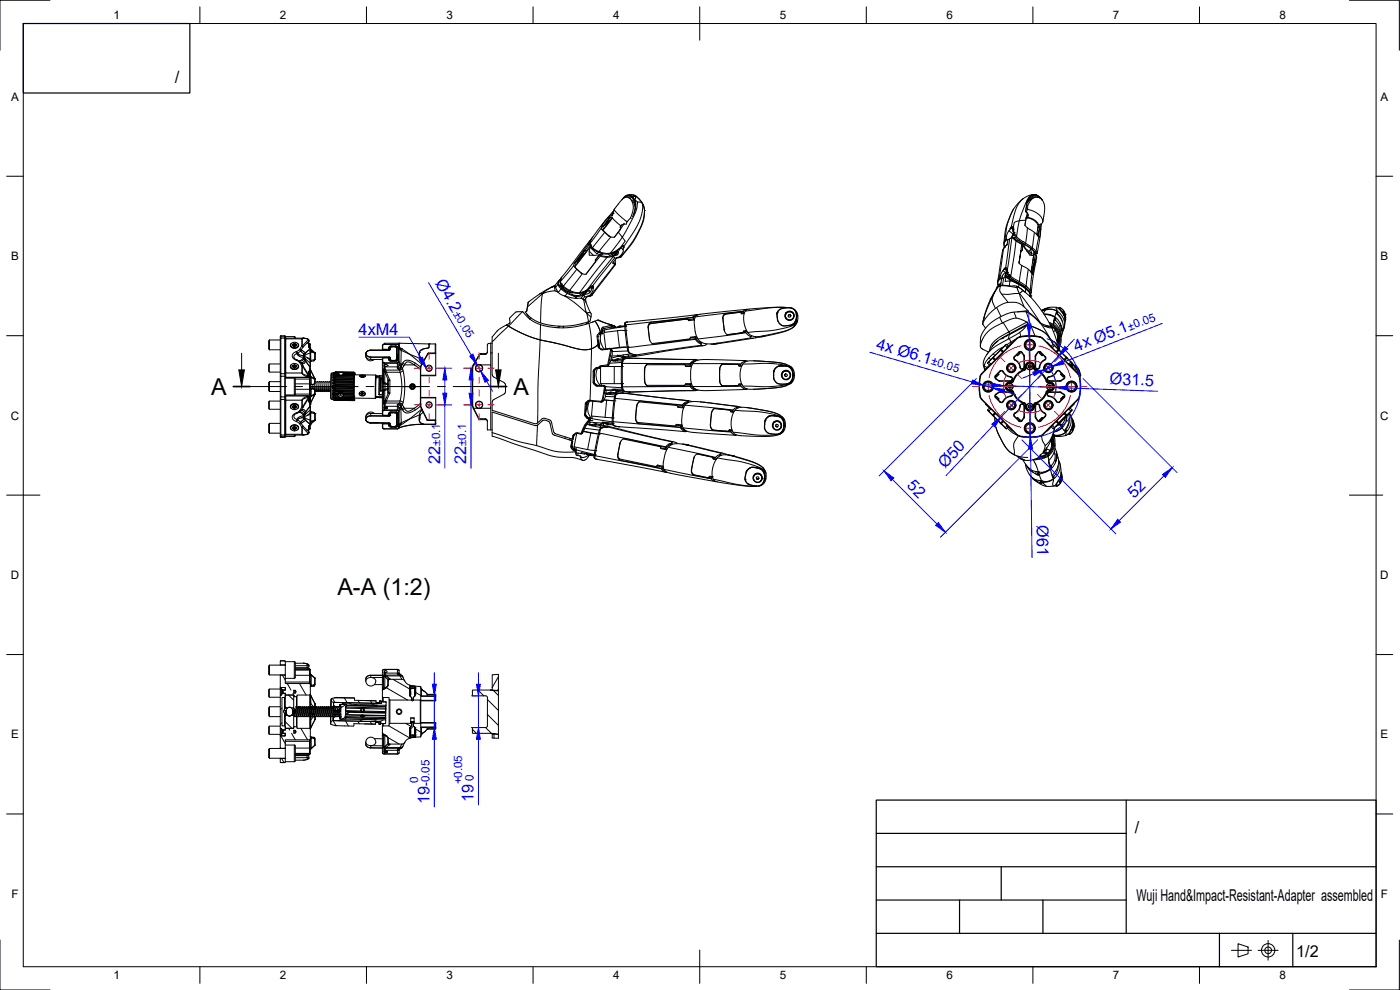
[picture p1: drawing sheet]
<svg xmlns="http://www.w3.org/2000/svg" width="420mm" height="297mm" viewBox="0 0 420 297" stroke-linecap="round" stroke-linejoin="round" font-family="sans-serif">
<defs><g id="words">
<g font-size="7">
<text x="63.3" y="118.5">A</text>
<text x="154.1" y="118.5">A</text>
<text x="101.2" y="178.6">A-A (1:2)</text>
</g>
<g font-size="4.9">
<text x="53.8" y="21.4" transform="rotate(-180 53.8 21.4)">/</text>
<text x="340.5" y="249.9">/</text>
<text x="341.1" y="270.5">Wuji Hand&amp;Impact-Resistant-Adapter assembled</text>
<text x="389" y="287">1/2</text>
</g>
<g font-size="4.9" fill="#00f">
<text x="130.5" y="85.1" transform="rotate(59 130.5 85.1)">Ø4.2</text>
<text x="107.6" y="100.5">4xM4</text>
<text x="262.8" y="104.6" transform="rotate(16 262.8 104.6)">4x Ø6.1</text>
<text x="323" y="105.5" transform="rotate(-21 323 105.5)">4x Ø5.1</text>
<text x="333" y="115.3" transform="rotate(2 333 115.3)">Ø31.5</text>
<text x="132.1" y="139.2" transform="rotate(-90 132.1 139.2)">22</text>
<text x="139.9" y="139.3" transform="rotate(-90 139.9 139.3)">22</text>
<text x="283.6" y="140.8" transform="rotate(-47 283.6 140.8)">Ø50</text>
<text x="271.9" y="145.9" transform="rotate(45 271.9 145.9)">52</text>
<text x="340.3" y="149.7" transform="rotate(-45 340.3 149.7)">52</text>
<text x="311.1" y="157.6" transform="rotate(89 311.1 157.6)">Ø61</text>
<text x="128.9" y="241.2" transform="rotate(-90 128.9 241.2)">19</text>
<text x="142.1" y="240.6" transform="rotate(-90 142.1 240.6)">19</text>
</g>
<g font-size="3.5">
<text x="34" y="5.8">1</text>
<text x="84" y="5.8">2</text>
<text x="134" y="5.8">3</text>
<text x="184" y="5.8">4</text>
<text x="234" y="5.8">5</text>
<text x="284" y="5.8">6</text>
<text x="334" y="5.8">7</text>
<text x="384" y="5.8">8</text>
<text x="3.3" y="30.2">A</text>
<text x="414.3" y="30.2">A</text>
<text x="3.3" y="78">B</text>
<text x="414.3" y="78">B</text>
<text x="3.2" y="125.9">C</text>
<text x="414.2" y="125.9">C</text>
<text x="3.2" y="173.7">D</text>
<text x="414.2" y="173.7">D</text>
<text x="3.3" y="221.6">E</text>
<text x="414.3" y="221.6">E</text>
<text x="3.4" y="269.4">F</text>
<text x="414.4" y="269.4">F</text>
<text x="34" y="293.8">1</text>
<text x="84" y="293.8">2</text>
<text x="134" y="293.8">3</text>
<text x="184" y="293.8">4</text>
<text x="234" y="293.8">5</text>
<text x="284" y="293.8">6</text>
<text x="334" y="293.8">7</text>
<text x="384" y="293.8">8</text>
</g>
<g font-size="3.5" fill="#00f">
<text x="135.9" y="94.2" transform="rotate(60 135.9 94.2)">±0.05</text>
<text x="338.9" y="99.2" transform="rotate(-21 338.9 99.2)">±0.05</text>
<text x="279.2" y="109.4" transform="rotate(16 279.2 109.4)">±0.05</text>
<text x="132.1" y="133.8" transform="rotate(-90 132.1 133.8)">±0.1</text>
<text x="139.9" y="133.8" transform="rotate(-90 139.9 133.8)">±0.1</text>
<text x="125.5" y="234.8" transform="rotate(-90 125.5 234.8)">0</text>
<text x="128.9" y="235.9" transform="rotate(-90 128.9 235.9)">-0.05</text>
<text x="138.7" y="235.4" transform="rotate(-90 138.7 235.4)">+0.05</text>
<text x="142.1" y="234.2" transform="rotate(-90 142.1 234.2)">0</text>
</g>
</g></defs>
<!-- layer: Visible -->
<g fill="none" stroke="#000" stroke-width=".3">
<path d="M186.6 60l.8-1 .8-.4 1.6-.2 1 .4 1.3 1.2 .9 1.5 .4 1.3v1.5l-.6 2.9-1.8 3.8-2.1 3.1-2.4 2.9-.5 .3M188.8 59.4l.5 .2M190.1 59.6l.6 1.6-.5 3.2M310 58.8l-.9 .7-.8 1.1M310.3 59.3l-1.9 1.2M312.8 60l-1.6-1.5h-1.8l-2.3 1-2.4 2.4-1.3 2.4-1.4 3.7-.7 4.9 .2 1.2M312.8 60h.1M172.3 78.9l.1 .2M172.3 79l-.1 .8 .9 1 1.5 1.2 1.3 .3M173.7 78.1l-.4 1M174.9 76.5l-1.2 1.6M175.1 75.2h.3"/>
<path d="M175.1 75.2l-2.8 3.8M175.4 75.2l-.6 1.2-2.4 2.7zM175.5 75.1l.4 .2M175.5 75.1l-.4 .1M175.8 75.8l-.9 .7M175.9 75.3l-2.7 3.8-.6 .5v.5M177.1 73.5l-.6-.2-1.4 1.9M177.2 73.7l-1.3 1.6M177.2 73.5h.1M177.3 73.6h.1M177.3 73.9l-4.7 6.2 2.1 2M177.3 74l-.4 1.1-.1 1.5 3.1-.2"/>
<path d="M177.4 71.8l-8.8 11.3M177.4 74.5l1.7 1.7 .6-.5M177.6 74.4l-.2 .1 1.1 .6M178.7 78.6h.1M178.7 78.6l-2.8 3.7M178.7 78.6l-2.9 3.7M178.7 78.1v.5M179.1 75.5l.6 .3M179.9 76.3l-1.2 1.8M180 75.6h.1M180.3 76.3h.6M180.3 76.3h-.4l.3 .5-1.5 1.8"/>
<path d="M180.7 67.5l.2 .6M180.8 76.1l-.5 .2M181 69.1l2.1 1.9M181.3 76h.1M182.2 67l-.5 1M182.9 65.4l-.9 1.6-1.2 1.1zM183.1 65.3l.4 .1M183.1 65.3l-.6 .1h.4M183.2 76.8l.8 .1 .5 .5 .5 .1M183.3 66l-1.1 1M183.4 76.3l.9 .8M183.5 65.4l-1.8 2.7-.6 .4-.1 .6"/>
<path d="M183.5 65.4l.2-.2 1.1 1.3 1.6 1.3M183.7 64.7l.1-.8-3 3.5-.3 1.2 2.3 2.3 .7 .2h.9M183.7 64.6h.1M183.7 76l.1 .7M183.7 64.6l.1 .1M183.8 76.6l.7 .1 .8-.2 .3-1.1-.9 1.3M183.8 65.4l-2.8 3.7M184 64h.1M184 64l-.2 .7M184 63.4l.1 .1M184.1 76l.2 .2 .4-.2M184.1 63.6l.2-.8 1.3 1.6 2.6 2.2-.3 .8"/>
<path d="M184.2 63.2l-3.5 4.2-2.9 3.9-.7 1.1v.9l.3 .9 1.1 .9 1.2 .6M184.3 62.8l2.9-3.4 1-.2 .8 .3 .9 1.6 .1 1.7-.8 2.6-1 1.2M184.4 75.7l-.4 .3 .3 .2M184.5 79.4l.1 .1M184.6 79.5l-6.9 9M184.6 77.9v1.6M184.7 75.6v.4l-.3-.3M184.7 76.4l-.5 .3M185 77.5l-1.1 1.5M185 75.1h.1M185.1 75.1h.1M185.1 75.3v.5l-.3 .5-.6 .3-.5-.1"/>
<path d="M185.2 75.2l-.1 .7M185.9 74.6h.1M185.9 74.7l-.1 .5M185.9 74.7h.1M186 77.3h.1M186 77.3l-1 .2M186 74.5h.1M186.1 68.9h.1M186.1 68.9l-1.7 2.2M186.2 68.8l-1.8 2.3M186.5 67.6l-.4 .4 .1 .9M186.6 67.4h.1"/>
<path d="M186.7 67.4h-.1M186.8 73.8l.4 .2v.3M187 74l-.1 1.8-.9 1.1-.9 .3-.1 .3M187.1 73.8l-2.3 1.7-1.4 .6-1.8 .1-1.9-.5M187.2 67.1l-1.1 1.8M187.2 67.1h.1M189.2 65.4l.3 .2M189.9 60.3h.1M190.4 61.2l.2 .7M190.7 62.4h.1M302.3 73.3l-1 1-.4 1-1.5 9.1 .2 1.2M303.5 68.1l-.4 .4"/>
<path d="M303.5 68.5l-1 1.1-.4 1.1-.1 1 .5 .4M303.9 68.2l.3 1.8 .8 1.4 1.5 1.3 3 1.9 .8 1.2M304 68l-.5 .2M304 71.5h.1M304.1 71.5h.1M304.2 70l-.4 .6M304.3 70.3l-.6 .5-.1 .6M304.4 71.6l1.1 .9M304.4 69.8h.1M304.4 70.5l-.7 .8M304.5 71.7l-.8-.4-1.2 .6-.3 1.6M304.5 72h.1"/>
<path d="M304.6 71.4h-.5h.4l.1 .4M305 72.1l1.7 1.2M306 71.8h.1M306.4 75.2h.1M306.4 75.2l-.6 3.8zM306.4 72.6l.4 .7M306.7 75.1l-.3 .2M306.7 75.1l-.3 .1M306.8 73.3l.2 .2-.2 1.7M306.8 73.3h-.2l-.2 1.9M307 72.5h.1M307 73.7l2 2.9h.8"/>
<path d="M307.2 73.2l.5 1.3 2 1.7-.4-1.4M307.5 73.3l-.2 .2M307.6 67.6l3.8 3.1M307.8 63.4h.1M307.8 63.5h.1M307.8 63.4l.5 .5M308 65.4l-.4 2.2M308 65.4l.4-.1-.4 .2M308 65.4h.1M308 63.6l.4-.8 2.3 .8 1.5 1.2 .7 1.4v.4l-.4 .8-.3 3.4-.9 5.3-.4 .1-.6-.4M308.2 60.5l.1 .1M308.3 60.6h.1"/>
<path d="M308.4 62.8l.1-1.4 1.3-1.8 1-.4 .9 .1 .7 .3 .8 1.2 .3 1.4-.5 4.4M308.5 65.2l2.2 .9 .7 .8 .4 .9M308.5 61.6l-.4 .2M308.5 64.6v.1M308.5 64.7l-.2-.8-.7 3.7M308.5 64.7l-.1 .7 .8 .2a2.79 2.79 0 0 1 2.3 2.6M309.3 74.4l.6 .4zM309.4 74.6l-.6 .7M309.5 74.5h.1M309.7 74.2h.1M310 78.1l-.1 .5M310 78.1l.3-.1 .4 .6"/>
<path d="M310.3 76.3h.1M310.3 76.3l.7 .4-.3 1.9M310.3 76.3l-.3 1.8M310.3 76.1l-.9 5.5M310.3 75.8l-.1 .7-.4 .1M310.5 78.5l-.6 1.6-.3 1.8M310.5 78.5l-.7 3.8M310.5 78.5l.2 .1M310.6 75.7l.2 .5M310.7 78.6h.1M310.7 78.6l-.7 3.7-1.3-1.5-2.9-1.8M311 76.7l.1 .6-1.1 5.7-.5 4.8-.4 .2"/>
<path d="M311.2 69.9v.6M311.4 70.7l.6-2.1-.4 2.4M311.4 70.7l.6 .4M311.4 68.4h.1M311.5 68.2l-.4 2.2M311.6 67.9v.2M312 68.6l.3 .3M312 67.4h.1M312 71.1v.1M312.3 68.9l-.3-.7-.3-.2-.4 1.1M312.3 68.9h.1M312.3 68.9l-.3 2.2"/>
<path d="M312.3 67.1v1.8M152 97.5l-2.4 1.4-1.9 2.2v11.5l.5 .5 3.1 1.7 .4 .6-.1 2.5-3.7 2.2-.2 .6v1.5a.88 .88 0 0 0 1 1.2l11.9 3.8 .6-.2 1.5-1.4 .8-.1 1.9 .8 .7 3.2 .5 .6 5.3 1.7 .4-1.2M152 97.5l4.7 2.6 4.5 1.6 13.1 3.2h1.8l1.4-.3M156.8 93.5l-2 .1-1.9 1.8 .1 1.5-1 .6M156.8 93.5l1.7 1.8 1.9 1.4 2.3 .9 2.9 .6 2.5 .2 3.8-.2 3.3-.7 2.9-1a.75 .75 0 0 1 1 .7l1.1 2.5M158.1 94.2l.9 1.5M158.1 93.2l-.5 .4 2.3 2.2 2 1 2.7 .7 3.2 .4 2.6-.1 3-.4 3.2-.9M158.5 90.7l-.4 2.6M159.3 95.3l-.3 .4M165.7 86.1l.9-.3 .9 1.9 .9 .7 1.1 .4M166.2 85.9l-3.9 2.1-3.8 2.7-.4 2.7M167.7 97.8l-.4 .5"/>
<path d="M167.7 84.2l-1.3 1.6M168 85.9h.1M168.1 97.9l-.4 .4M168.2 83.7l-.5 .5M168.3 83.7h.1M168.4 85.3l.1 .8 .7 .7 1.4 .8 1.2 .4M168.4 85.6l.2 .3M168.4 85.4l-.1 .1M168.5 85.4v.5l1.6 1.5M168.5 83.3l-.4 .9 .2 1 .9 1.1 1.4 .9 1.3 .6 1.4 .2 1.2-.1 1.4-.6M168.5 85.2h.1M168.6 85.3h.1"/>
<path d="M168.6 85.9l.5 .3M168.8 85.8l-.2 .1M168.9 85.7h.1M169 97.9l.2 .2-.2 .3M170.7 87.3l-.3 .2M171.5 87.7l-.4 .1M171.9 87.5h.1M174.3 88.5l.7 .1M174.4 97.2h.1M174.5 87.9l.8 .8M174.8 87.6h.1M175 88.6h.1"/>
<path d="M175 88.6l.6 .4 .5 .1-.8 1-.9-.6-2.4-.1-2.5-.6M175.5 89.9l.3 .7M175.7 87.2h.1M175.8 89.6v1M175.8 90.6l1.6 3.6-.3 2.2-.5 .1M175.8 90.5v.1M175.8 87.3l.1 .1M175.9 87.4l-.4 .2M175.9 87.3v.1M175.9 87.7l-.4 .6M175.9 87.1h.1M176.2 88.9l-.1 .2"/>
<path d="M176.3 86.9l-.4 .4M176.4 87l-.6 .8-.6 .2-.4-.2 .2 .2h.3M176.4 86.8h.1M176.6 86.8l-.3 .4M176.6 96.5l-.9 .8M176.7 86.6h.1M177.4 86h.1M177.4 86.1l.1 .9-.4 .8-1.1 .5-1.2-.1M177.7 85.8l.4 .2M177.7 85.8h.1M177.7 85.8l-1.8 1.5M177.7 88.5l-1.6 .6"/>
<path d="M177.8 96.7l.4-.2a.76 .76 0 0 1 .9 .7l.8 1.6 .3 1.4v-.4M177.9 85.9l.1 1-.3 .8-.8 1-.7 .2M177.9 85.8h-.2M178.1 86v.3M178.6 96.4l.9-.4 4.6 1.7M180.5 99.7l.3 .3M180.5 98.8h.1M180.6 99.8h.1M181.4 99l.1 .7M181.4 99l-.6 .6M181.6 98.6h-.6M183.6 97.5l-.1 .5-2.5 .6-.2 1.4"/>
<path d="M184.1 97.7l.3 .3M184.1 97.7l.6 .4M184.4 98l-1.1 .1M184.4 98v.2M184.4 98l.4 .2M185.3 98.1l.7-.3h1.5l-4.6 .6M185.3 99.2l-4.1 .5 .6 5M185.5 98l.2 .1M185.5 98h.1M187.3 99.2h.3zM187.3 99.2h-2M187.5 98l-6.1 1"/>
<path d="M187.8 97.8h.1M187.8 97.9h.1M187.9 99.1h.1M187.9 99.3h.1M188.3 96.6l-.7 .2-.1 .6 .9 7.7 .4 .8 2 .7M195.3 96.7l-.3 .4M195.4 97h.1M206 95.7h.1M206.1 95.5l-10.8 1.2-.8 .9 .1 1.6 .4 2.9 1 1.2 10.8-1.5M206.1 95.5l1.9-.2 .2 .7h.2M206.1 95.5l.2 .2M206.1 95.5l.6 .7"/>
<path d="M206.3 95.7l-11.4 1.4M206.7 96.2l-.7-.5-10.6 1.4-.6 .4-.2 .6 .4 3.7M208.3 96l-1.6 .2M208.4 95.9v.1M209.4 94.4l-21.2 2.2M209.4 94.5h-.1M217.5 94.1l4.7-.5zM217.5 94.1l-.6 1.1 .2 2.3 .3 1.9 .8 1M217.9 94.1l-.1 .1M221.8 93.7h.2M222.1 99.9h.1M222.1 99.9l-3.9 .5"/>
<path d="M222.1 93.6h.1M222.2 93.6l.5 .6-.7-.5-4.2 .6-.5 .3-.3 1 .4 3.7M222.8 99.8l-4.6 .6M223.1 93.5l-1 .1M223.3 94.1l-.6 .1M223.8 99.7l-1.7 .2 .7-.1M223.8 99.2l-.6 .1-.4 .5M224.2 92.8l-14 1.5-1.3 .6-.5 1v1.4l.3 2.6 .9 2 .6 .6 1.1 .5 2.1 .2 2.1-.2-.2 .1M224.3 92.8l-.7 .2-.4 .3-.1 .6 .3 .2M224.3 92.8h.1M224.6 100l-.8-.8v.5l.4 .5 1.3 .8M233.5 93.4l-.4 1 .4 2.1"/>
<path d="M233.6 96.5h.1M234.6 97.6v.1M235.8 95.2v.1M235.8 95.2l.1 .3M235.9 94.1l-.2 1.1M236.2 92.3l-3.2-.1-6.3 .4-2.3 .2-.7 .5-.5 1.4v1.5l.4 2 .8 1.5 .7 .8 1.2 .5 3.2-.2M236.5 97.7h.1M236.7 92.3l1.3 .3M236.7 94.4l-.2 .4 .3 .4 .4-.1 .2-.4-.2-.3 .2 .3M236.7 94.5l-.1 .4M237 93.5a1.27 1.27 0 0 1 1.2 .8l-.1 1-.8 .7-1.1-.2-.5-.7M237.2 94.4h-.5l.5 .1"/>
<path d="M237.8 97.3h.1M238.1 94.4l.1 .1M238.2 92.7l.9 .9 .4 1.4-.3 1.6-.9 1.4-1.1 .8-1.8 .7-6.9 1.6M238.2 94.5v.4M239 93.8l-.5-.7-.6-.6-1.7-.2-2.2 .5-.6 .7-.3 .8M239 94.4l.1 .8-.3 1.1-.5 .9-.9 .5M239 93.9l.1 .6M239.1 94.5h.1M294.9 97.2h.1M294.9 97.2l.9 1.3M295.4 95l-.5 2.2M299.6 85.7h.1"/>
<path d="M300.4 84.9l-1.3 1.4M301.6 80.8l-.7 .6-.6 1-.1 .8 .4 .5M301.7 80.4l-.5 .5M301.8 81.9l-.2 .9M301.8 82.4l-.2 .5M301.9 80.5l.2 1.3 .8 1.2 1.4 1.1 3.2 2 1 1.1M301.9 83.1l-1.3 .5-.2 1.4M301.9 83.1l1.1 .6M301.9 80.3l-.3 .1M302 83.1h-.1M302 80.6h.1M302 81.5l-1.2 1.2-.1 .9"/>
<path d="M302.2 83.1l.5-.2 .1 .4M302.2 81.4h.1M302.2 81.9l-.6 1.3M302.2 81.9h.1M302.3 99.8h.1M302.4 81.8h.1M302.4 82.4l-.6 .7M302.6 82.9h-.1M302.7 82.8l-.5 .3M302.8 82.4h.1M302.8 82.8l-.2 .1M302.9 82.5h.1"/>
<path d="M302.9 83v.1M302.9 83l-.2 .5 .3 .2 3.8 2.2 1.3 .9 .9 1 .4 1M302.9 83h.1M303.3 83.9h.1M304.4 83.6h.1M304.9 84.5l.3 .4M305.2 85.1h.1M305.6 84.9l.1 .3M305.6 84.9h.1M305.7 85.3h.1M307.5 86.2l.1 .2M307.6 86.1l-.1 .2"/>
<path d="M307.9 85.8h.1M308.1 93.6l2.1 1.5 2.7 2.5 2.5 .7 .1-.2-.3-.3M308.1 93.5l-3.4 .1-1.9 .3-2.7 1.2-2.3 1.4-1.8 1.7-1.4 2.1-.3 1-.1 2.6M308.4 86.2h.1M308.6 93.6l-.1-.4-1.2-1.1-1.6-1.1-1.6-.3-2.2 .2-1.8 .7-2.4 1.8-1.9 2.1-.9 1.7M309 88.8h.1M309 88.8l-3.7-2.9-5.4-.3-.7 .7-2.3 4.2-1.1 2.9-.8 3.1M309.1 88.9l3.9 4.9 2.3 4h-.8l-2-.7-3.2-3-.7-.5h-.3M309.1 88h.1M309.4 88.8v.4M309.4 88.8h.1M309.7 80l-.2 1.7"/>
<path d="M312.5 93.2l1.1-.5 2 .1 1.2 .3 1.2 .8 .9 1.1 .5 1.5v1.4l-.4 1.4M312.5 93.1l2.1-.8 2.4-.1 1.1 .7 1.1 1.6M312.7 93.3l2-.5h1l1.6 .7 .1 .5M313.2 94.1l2.3 .4 1.5 .9 1.1 1.5 .6 2.6-.1-1.3-.4-1.2M313.4 94.5h1.8l1.5 .8M313.5 97.9h1.4M315.2 96.9l1.3 .6 .7 .7 1 1.9 .3 2.4-.8 2M315.3 97.8l1.1 .7 .7 .8 .7 1.7M315.4 97.9l.6 .4M315.5 97.9h-.2M315.5 98.1l1.4 3.4 .8 3.3M315.9 98.3l-.2 .1"/>
<path d="M316.1 98.3h-.2M316.3 98.4l-.6 .1M316.3 97.5l-.1 .2M316.5 98.6l.2 .6-.6 .2M316.6 99l.7 1.4v1.7M316.6 95.5l-.3 1.2 .7 .7 .9 1.3 .5 2.4M316.7 95.5v-.2l.1 .7M316.7 95.5l.1 .5-.4 .2M316.8 96.1l1.1 1.5 .3 2M317.3 93.6l-.2 .5 1.3 1.5 .7 1.8v1.6l-.6 2M317.3 94.1l1 1.1 .5 1.2M317.3 93.6h.1"/>
<path d="M317.3 93.6l.1 .4-.3 .2M317.4 93.5l-.1 .1M317.5 100l.1 1.2-.2 .9M317.5 92.4l.6-.1 .6 .4 .7 .9 .3 .8M318.5 98.5h.1M318.6 98.7h.1M318.7 99.5l-.3 1.6M319 93.4l.6 1.5 .1 1.2M319.2 94.5l.5 1.6-.4 2.5M319.3 93.5l-.2 .1M319.3 94.1v-.6l.5 2.5-.1-.3M319.4 94.5l.2 .6"/>
<path d="M319.6 95.1h.1M319.7 95.7h.1M319.7 96v.4M319.7 94.4h.1M319.7 94.4l.1 1.3M80.8 109.2v2.4M80.9 114.5v3M80.9 114.5l-.3 .3v2.4l.3 .3M80.9 102v3M80.9 102l-.3 .3v2.4l.3 .3M80.9 117.5h3.2M80.9 114.5h3.2"/>
<path d="M80.9 105h3.2M80.9 102h3.2M84.1 109.2h-3.3l-.2 .2v2l.2 .2h3.3M84.3 100.7h1.2M84.3 100.7l-.2 .2v30.2l.2 .1M85.5 100.7v30.5M85.6 113l.2 .2M85.6 101.6l5.7-.1 1 .2 .4 .3-.1 2.1 .4 .3M85.6 113.5h2.7l.3 .3M85.6 101h2.7l.3 .3M85.6 118.8h7.3M85.6 101.8v10.2"/>
<path d="M85.6 120v10.2M85.8 118.8l-.2 .1M87.2 103.5v.2M87.2 109.9v.1M87.2 103.6a1.24 1.24 0 0 0 1.2 .9 1.24 1.24 0 0 0 1.2-.9M87.2 110a1.24 1.24 0 0 0 1.2 .9 1.24 1.24 0 0 0 1.2-.9M87.4 103.1a1.04 1.04 0 0 0 .2 1.2 1.04 1.04 0 0 0 1.3 .1 .78 .78 0 0 0 .7-.5 .78 .78 0 0 0-.2-.8M87.4 109.4a1.04 1.04 0 0 0 .2 1.3 1.04 1.04 0 0 0 1.3 .1 .78 .78 0 0 0 .7-.6 .78 .78 0 0 0-.2-.8M87.6 102.9a1.14 1.14 0 0 1 1.2-.2 1.14 1.14 0 0 1 .7 1.1 1.16 1.16 0 0 1-1.4 .6 1.16 1.16 0 0 1-.8-1.2zM87.6 109.3a1.14 1.14 0 0 1 1.2-.2 1.14 1.14 0 0 1 .7 1.1 1.16 1.16 0 0 1-1.4 .5 1.16 1.16 0 0 1-.8-1.2zM87.7 103.4l.1 .2M87.7 109.8l.1 .2"/>
<path d="M87.9 103.2l.4 .2v-.4h.2v.4l.4-.2-.4 .2h.6v.2h-.6v.4h-.2v-.4l-.4 .3 .3-.3h-.5v-.2h.5zM87.9 109.5l.4 .3v-.4h.2v.4l.4-.3-.4 .3 .6 .2h-.6v.4h-.2v-.4l-.4 .2 .3-.2h-.5l.5-.2zM88.2 107.3l2 1.4M88.2 103.6h.1M88.2 110h.1M88.2 103.4l.1 .2M88.3 103.4h-.1M88.3 103.4v.6M88.3 103.6v.4M88.3 110v-.2v.6M88.3 110v.4M88.3 103v1"/>
<path d="M88.3 109.4v1M88.5 103.6l.4 .3zM88.5 103.4v.2zM88.5 103l-.1 1 .1-.6M88.5 109.8v.2zM88.5 109.4l-.1 1 .1-.6M88.5 103.6v.4M88.5 110v.4M88.5 110l.4 .2zM88.5 103.6h.1M88.5 110h.1M88.6 113.8v4.4"/>
<path d="M88.6 101.3v.2M88.6 118.2l-.3 .3h-2.7M89.1 103.4l-.2 .2M89.1 109.8l-.2 .2M89.5 106.6h.1M89.6 103.5v.2M89.6 109.9v.1M91 106.6h.1M91 101.4l-.4 .3M91 101.4h.1M91 107.3h.1M91 101.5h.1"/>
<path d="M91.1 106.6h.1M91.1 107.3h.1M91.1 106.6v.3M91.2 106.5l-.1 .1M91.2 107.4v.2M91.2 107.4h.1M91.2 106.5h.1M91.3 106.4l-.1 .1M92.1 111.6l.6 1.1-.5 .5M92.2 118.8l.4 .2v.5M92.2 102.8h.1M92.6 119.5l-.5 .9"/>
<path d="M92.6 112.5v.1M92.6 119.5h.1M92.7 119.2l-.1 1 .4 .3M92.7 103.1h.1M92.7 103.2l.4 .2M92.7 103.2h.1M92.9 118.7l.2 .3M93 111.5l-.4 .3 .1 1M93 104.4l.2 .1M93.1 115.3v1.4M93.1 118.8v5.1M93.1 108v5.2"/>
<path d="M93.1 113l-.2 .2h-7.3M93.1 104.5l1.5 1.5M93.1 110.8l1.5 2.9M93.1 104.5v3.3M93.1 107.8v.2M93.1 103.4v1.1M93.2 116.4l.2 .2M93.2 111.3l-.2 .2M93.3 108.1l-.2 .1M93.3 108.1l-.2 .2M93.4 116.6h.7M93.4 115.4h.7"/>
<path d="M93.4 115.3l-.2 .3M93.6 116v.6M94.1 115.3h.1M94.1 116.7h.1M94.2 116.6l-.1 .1M94.2 116.6l.3 .3M94.2 108.3l-.9 .1-.2 .2M94.2 116v.6M94.3 108.1l-.1 .2M94.4 116.9l.2 .1M94.5 107.9l-1.2 .2M94.5 107.9l-.3 .4"/>
<path d="M94.5 107.9l-.2 .2zM94.5 107.9h.1M94.5 115l-.3 .3M94.5 107.8h.1M94.6 115l-.2 .1M94.6 117v1.3M94.6 118.3l-1.5 2.9M94.6 106v1.8M94.6 113.7v1.3M94.6 113.6v.1M94.6 118.3h.1M94.6 114.5l.4 .2"/>
<path d="M94.8 116l-.2 1.4M95.2 114.5l.4 .2M95.4 116l-.2 1.3-.3 .2-.2-.2M95.8 114.5l.4 .2M96 116l-.2 1.4-.3 .1-.2-.2M96.4 114.5l.4 .2M96.6 116l-.1 1.3-.4 .2-.2-.2M97 114.5l.4 .2M97.2 116l-.2 1.3-.3 .2-.2-.2M97.6 114.5l.4 .2M97.8 116l-.2 1.4-.3 .1-.2-.2M98.2 114.5l.4 .2"/>
<path d="M98.4 116l-.1 1.3-.4 .2-.2-.2M98.8 114.5l.4 .2M98.9 117.3l.3 .2M99 116l-.1 1.3-.4 .2-.2-.2M99.8 118.5h1.5zM99.8 118.5l.9 .3M99.8 118.1l.9 .3M99.8 116.7h6.4M99.8 117.1l6.4 .1M99.8 117.6l2.3 .1M99.8 115.2l6.4 .1M99.8 115.7h6.4"/>
<path d="M99.8 116.2l6.4 .1M99.8 114.2l6.4 .1M99.8 114.7l6.4 .1M99.8 113.4h6.5M99.8 113.8h6.5M100 111.9l-.5 .1-.2 .3v7.3l1.5 .5-1-.4 .9 .2h5.5M100.7 118.8h-.9l.9 .4M100.7 117.5l-.9 .1 .9 .3M100.7 117l-.9 .1 .9 .4M100.7 116.5l-.9 .2 .9 .3M100.7 118.8h.7M100.7 118.4h.6"/>
<path d="M100.7 117.9l.9 .1M100.7 117.5l5.3 .1M100.7 117l5.3 .1M100.7 116.4l5.3 .2M100.7 117.9v.1M100.7 118.4h.1M100.7 117.5h.1M100.7 118.8h.1M100.7 116.9v.1M100.7 119.1v.1M100.7 116.4v.1M100.7 119.5h.1"/>
<path d="M100.7 115.9h.1M100.7 119.5h5.5M100.7 119.8l-.9-.2 .9 .3 5.4 .1M100.7 119.5l-.9-.1 .9 .3M100.7 116l-.9 .2 .9 .2M100.7 115.4l-.9 .3 .9 .2M100.7 114.9l-.9 .3 .9 .2M100.7 119.7l5.4 .1M100.7 115.9l5.3 .1M100.7 115.4l5.4 .1M100.7 114.9l5.4 .1M100.7 119.7h.1"/>
<path d="M100.7 115.4h.1M100.7 119.9h.1M100.7 114.8v.1M100.7 114.4l-.9 .3 .9 .2M100.7 113.9l-.9 .3 .9 .1M100.7 114.3l5.4 .1M100.7 113.9l5.4 .1M100.7 113.9h5.4M100.7 114.3v.1M100.7 113.8v.1M100.8 113.4l-1 .4 .9 .1M100.8 113.4l5.3 .1"/>
<path d="M100.8 113.4h.1M100.8 113h.1M100.8 113l-1 .4h1M100.8 112.7l-1 .3h1M100.8 113l5.3 .1M100.8 112.6l5.3 .1M100.8 112.6h.1M100.8 112.3l-1 .4 1-.1M100.8 112.3h.9M100.8 112.3h.1M100.8 112v.1M100.8 111.9l-.9 .3 .9-.2"/>
<path d="M100.8 112l.6 .1M100.8 111.8v.1M100.8 111.7l-.9 .3 .9-.1M100.8 111.7l5.4 .1M100.8 111.6l5.4 .1M100.8 111.7h.1M100.9 111.6h.1M100.9 111.6l-1 .3 .9-.2M101.3 118.5l.1 .3M101.3 118.4v.1M101.4 118.8h.1M101.4 118.8l.6 .4"/>
<path d="M101.4 112.1l-1.5 .3 .9-.1M101.4 112.1h.1M101.4 112.1l.1 .2M101.5 111.9l-.1 .2M101.5 111.9h-.7M101.5 111.9h.1M101.6 118l-1.8 .1h1.6a.94 .94 0 0 0 1.6 .1M101.6 118l-.3 .4M101.6 118h.1M101.7 112.3h.1M101.8 112.3l.3 .3M102 117.9l-.3 .2"/>
<path d="M102.1 117.7v.2v-.2M102.1 117.6h.2M102.1 117.6l-.4 .4M102.1 117.7v.1M102.2 111.7l4 .1M102.2 111.7l-.5 .3-.2-.2M102.3 117.7h3.9l-.2 .3M102.3 117.6l.5 .4M102.3 117.7v.4M102.4 117.9l.3 .2M102.5 111.7l.5 .3 .1-.1M102.7 112.6h-.8"/>
<path d="M102.7 117.9l-.6-.1v.5M102.7 117.9l-.6 .4v-.2h-.4v-.2l.4-.1v.3M102.7 118l3.3 .1M102.8 118h.1M102.8 118l.2 .1M102.8 112.4h3.4M102.9 112.4l-.4 .2M102.9 112.3l-.1 .1M103 118.1h3.2l-.2 .4M103 118.9h3.2M103 118.9l-.6 .3M103 118.8v.1"/>
<path d="M103 118.1l.1 .3M103.1 118.5l3.1 .2-.2 .2-3-.1M103.1 118.5h2.9M103.1 118.4v.1M103.1 118.5h.1M103.1 118.5l-.1 .3M103.1 111.9h3.1M103.2 111.9h.1M103.2 111.9v.4M103.2 112.1h3M103.2 112.1h.1M106 118.5h.2"/>
<path d="M106 118.1h.2M106 117.6l.2 .1M106 117.1l.2 .1M106 116.6v.4M106 116l.2 .3-.2 .2M106.1 118v.1M106.1 118.5h.1M106.1 117.5v.1M106.1 118.9h.1M106.1 117v.1M106.1 119.2v.1M106.1 116.5v.1"/>
<path d="M106.1 119.5v.1M106.1 116h.1M106.1 115.5l.1 .1M106.1 115l.1 .1M106.1 114.5l.1 .1M106.1 119.8h.1M106.1 115.4v.1M106.1 120h.1M106.1 114.9v.1M106.1 114l.1 .2M106.1 114.4v.1M106.1 113.9v.1"/>
<path d="M106.1 113.5l.2 .2M106.1 113.1l.2 .2M106.1 113.1h.2M106.1 113.5h.1M106.1 113.1h.1M106.1 112.7l.2 .2M106.1 112.7h.2M106.1 112.7h.1M106.2 112.4l.1 .1M106.2 112.4l.1 .2M106.2 112.1l.1 .2M106.2 112.4h.1"/>
<path d="M106.2 112.1h.1M106.2 111.9l.1 .2M106.2 111.8l.1 .2M106.2 111.9h.1M106.2 118.9l-.2 .3h-5.3M106.2 117.4l-.2 .1M106.2 111.7l.1 .2M106.2 117.2v.2M106.2 118.9h.1M106.2 117.7h.1M106.2 118.1h.1M106.2 118.5h.1"/>
<path d="M106.2 111.8h.1M106.2 117.8v.3M106.2 118.3v.2M106.2 117.4v.2M106.2 118.7v.2M106.2 116.9v.3M106.2 111.7h.1M106.2 119v.2M106.2 116.4v.3M106.2 119.3v.2M106.2 119.8l-.1 .2M106.2 119.7l-.1 .1"/>
<path d="M106.2 119.6l-.1 .2M106.2 119.3l-.2 .3-5.3-.1M106.2 119.3l-6.4-.2 .9 .4M106.2 115.9l-.2 .1M106.2 115.3l-.1 .2M106.2 111.7l.2 .2M106.2 115.1v.2M106.2 115.6v.3M106.2 119.5v.1M106.2 119.7v.1M106.2 115.8v.4M106.2 119.6v.1"/>
<path d="M106.2 115.3v.3M106.2 119.8v.1M106.2 114.8v.3M106.2 120l-.1 .1M106.2 114.6l-.1 .3M106.2 114.3l-.1 .1M106.2 113.9h-.1M106.2 114.2v.1M106.2 120h.1M106.2 119.9v.1M106.2 114.3v.3M106.3 113.9l-.1 .3"/>
<path d="M106.3 113.5h-.2M106.3 113.3v.2M106.3 113.7l-.1 .2M106.3 120h.1M106.3 113.5v.2M106.3 119.8v.1M106.3 112.6v.1M106.3 112.9v.2M106.3 113.1v.2M106.3 119.9v.1M106.3 112.7v.2M106.3 119.7h.1"/>
<path d="M106.3 119.5h.1M106.3 119.5v.2M106.3 112.3v.2M106.3 119.7v.1M106.3 111.8l.1 .1M106.3 112.4v.2M106.3 112.2v.1M106.3 112v.3l-.1-.2M106.3 112v.1M106.3 111.9h.1M106.3 112.4l6.4 .1M106.3 111.9v.1"/>
<path d="M106.4 111.9h-.1M106.4 111.9h.1M106.4 112h.1M106.4 111.9v.1M106.4 112.1h.1M106.4 112.4h.1M106.4 112v.1M106.4 112.2v.2M106.4 112.4l-.1 7.1 6.5-.1M107.8 118l.1 .1M107.9 117.9v.1M107.9 117.8a.83 .83 0 0 0 .8 .9 .83 .83 0 0 0 .9-.8"/>
<path d="M107.9 117.8l.5-.4 .7 .1 .4 .4 .1 .5-.5 .4-.9-.1-.4-.4zM107.9 112.7l1.3-.2 .5 .3-.4 .4h-.7l-.5-.2zM108 112.9a1.34 1.34 0 0 1 1.7 0M108.3 112.9l.1 .1M108.5 117.9l-.3 .2M108.6 117.7v.2zM108.6 117.9h-.4v.2h.4v.3h.2v-.2h.4v-.2l-.4-.1 .4 .3M108.6 117.9v.2M108.6 117.7h.2v.5M108.7 113.2h.1M108.7 113l-.4-.1h1l-.4 .1M108.7 112.8v.4v-.3"/>
<path d="M108.8 117.9h-.2v.5M108.8 117.7l-.2 .2M108.9 112.9v.3h-.2M109.3 112.9l-.1 .1M109.6 118v.1M109.6 118.1v.1M109.8 106.2l.3-.8 .8-.3h3.9v-1.5l.3-.3h4.3l.4 .3v5.8M109.8 106.2h.1M109.8 106.2l.3-.8 .8-.3h5.9l.5-1 1.3-.1 .5 .4v3.9M109.8 106.2a1.57 1.57 0 0 0 .6 1.8 1.57 1.57 0 0 0 1.9-.2M111.3 107.9h3.5M112.7 112.5v7"/>
<path d="M112.8 119h2M112.8 112.5v.1M112.8 119v.1M112.8 119.2h.1M112.8 119.2l1.1 .1M112.8 119.1v.1M112.8 113v.3l1 .1M112.8 113.3v5.7M112.8 112.8h.1M112.8 112.8h1M112.8 112.8v.1M112.9 112.8v-.2l-.1 6.8v-.2"/>
<path d="M113.8 112.9h.1M113.8 119.2l1 .1M113.8 118.5h1M113.8 112.9v5.6M113.9 119.2v.1M113.9 112.8h.1M113.9 112.8h.9M113.9 112.8l-.1 .1M113.9 112.8l-.1 5.7M114.2 113.4l.1 .1M114.2 113.4h.6M114.2 113.3l-.1 4"/>
<path d="M114.3 117.2l-.2 .1h.7M114.3 113.5h.1M114.3 113.7l-.1 3.4M114.3 113.5l-.1 3.8M114.3 117.1l.5 .1M114.3 117.1h.5M114.4 113.7l-.1 3.4M114.8 107.5v17.1M114.8 113.5h-.5v.3M114.8 113.7l-.5 .1M114.8 107.4h1.9M114.8 104.8l.1 .1"/>
<path d="M114.8 104.8h.1M114.8 107.4v.1M114.8 104.8h1.9v-.7l.4-.3 2.2 .1 .2 .4v3.6l-.2 .3-.5 .2M115 117.3h.1M115.2 107.4l.6-.2 .6 .2M115.2 105.1h1.1M115.3 109.9l.2 .2M115.3 109.6h.1M116.2 109.6h.1M116.5 114.4v3.2M116.7 107.4v.7l.7 .3M116.7 104.8v.1"/>
<path d="M116.7 107.4l.2 .8 .5 .2M116.7 104.9l-1.8 .2M116.8 105.1l.1-1a2.75 2.75 0 0 1 2.2-.1l.3 .3v3.7l-.6 .4M116.8 107.9l.2 .1M116.8 104.8l-.1 .1M116.8 107.9l.2 .3M116.9 107.9l-.1 .2M117 107.4v.9M117.4 108.4h1.4M119.1 106.3l.2 .4-.2 .5M119.2 107.6v.6M119.2 107l-.1 .8"/>
<path d="M119.3 106.5l.1 .3M119.8 103h.1M119.8 104.3v.1M123.4 115.8l.4-.2 .3 .2v.4l-.3 .2-.4-.2zM125.4 110.2h.1M126.2 110.2v.7M126.2 110.2h.1M126.3 119.2h4.3l.2 .2M126.3 110.9l-.1 10.2M126.3 119.4h4.5M128.4 106.1l.2-.2 2.2 .1-2.4 .2M128.4 106.1v.1"/>
<path d="M128.4 106.1l-1.9 3.3-.3 .8M128.4 106.2l-1.9 3.3-.2 .8v11.4l1.9 4.2M128.7 103.2v1.2l-1.8 .3-.9 .7-.2 .7 .2 1.5M128.7 103.2l-13.2-.2-.2 .3M128.7 103.2h.1M128.8 103.2h.1M128.8 103.2h1.9l.1 9.4h-4.5M130.8 119.4v7.8M130.8 112.6l-.2 .1h-4.3M142 109.5l-.2 1v11l.2 1M142 109.5h.1M142.1 109.5l-.2 1v11l.3 1"/>
<path d="M142.1 109.5h.1M143 109.7l.9-.3a1.07 1.07 0 0 1 .9 1.4 1.07 1.07 0 0 1-1.6 .6 1.07 1.07 0 0 1-.2-1.7zM143 109.7l.9-.2a1.06 1.06 0 0 1 .9 1.4 1.06 1.06 0 0 1-1.6 .5 1.06 1.06 0 0 1-.2-1.7zM144 106.2l-2 3.3M144.1 106.1l-2 3.4M144.1 106.1l-.1 .1 .1-.1M144.1 106.1h.1M146.3 105.6l-.5 .5h-1.7M147.7 103l-1.1 .1-.3 .2v2.4l-.5 .6M178.4 111.5v3.2l.1 .3M178.4 110.7l-.1 2.8M178.5 111.1l-.1 .1"/>
<path d="M178.5 115l.5 .5M179 115.5h.1M179 115.5l1.4 .1M179.4 110.5a4.3 4.3 0 0 0 .8 5.1M179.4 103.4l-.7 .7-1.2 .5M179.6 102.1l.1 1.1M179.7 103.1v.1M179.7 103.2l-1.1 .9-1.1 .5M179.7 110.2l.2 .3M179.8 104.1l.8 .7 2.5-.3 .6 .5v1.5l-.5 2-.6 1.2M179.8 110.5h.1M179.8 115.6h.1"/>
<path d="M179.9 110.5l-1 .2M180.2 101.9l.3 1.5 .8 1.3M180.2 100.2l-.4 4-.1-1M180.2 110.1v5h6.1M180.4 115.6l1.1 .2 .4 1.7-.3 1.8-.5 1-.7 .3-3.7-.2M180.4 100.2l-.2 .7M180.5 109.7h.1M180.5 115.1v.5M180.8 100h.1M180.8 100v.2M181.3 120l2.9 .3M181.3 117.1h.1"/>
<path d="M181.4 118h.1M181.4 117.9h.1M181.5 104.9h.1M181.5 117.1h.1M181.6 116h.1M181.7 116l4.9 .3M181.7 119h2.8M181.8 118h.1M181.9 118.2l2.7 .3M182 104.8h.1M182.2 118l.2 .2M182.2 118h.1"/>
<path d="M182.4 109.4l.2 .3M182.6 109.6h.1M182.6 109.7l-2.4 .4-.3 .4M182.7 117.8l-.8 .2M182.7 117.8l3.6 .1M183.2 106.8h.1M183.3 108h.8zM183.7 116.8v.2l1.8 .4M183.7 117l-1.9 .1 2.2-.1M183.7 108v.3M183.9 116.8h2.8M183.9 108.3h2.8"/>
<path d="M184.1 117h.2M184.3 117h.1M184.3 108.1l.3 .2M184.3 108.1h.1M184.6 116.8l-.3 .2M184.8 107.8l-.7 .2M185.4 106.5v.3M185.4 106.8h-1.8M185.4 106.7l.4 .2-2.3 .5M185.5 117.4h.1M185.5 117.4l-.1 .5M185.6 117.2l-.1 .2"/>
<path d="M186.3 115.1h.2zM186.3 110h-5.5h5.7M186.6 108.8l-3.7 .2M186.8 115.1h.1M186.8 110h.1M186.8 107.7l-2 .1M186.8 107.7h.4M186.9 108.3h.1M186.9 116.8h.1M186.9 107.3l-.1 .4M187 107.3h.1M187 107.3v.4"/>
<path d="M187.2 117.9l-2.4 .4-.3 .5-.3 1.9-.5 6.5 .5 .5 1.6 .3M187.2 117.9l19.4 2.3M187.2 117.3l-1.7 .1M187.9 104.2l-4.6 .4M187.9 104.2l-4.7 .4M188.2 104.1l-.3 .1M188.4 105.3l-4.7 .2M188.5 104.1h.1M189 107.4l19.4 .5M189 107.4h.1M189 107.4l-1.6 .3-.7 .5-.2 5.8 .3 3.1 1 .4 1.3 .1M189.4 106.2l-2.8 .3"/>
<path d="M194.1 115.6h11.4M194.1 109.4h11.4M194.1 109.4l-.6 1.2v3.8l.3 .8 .6 .8M194.4 109.1l-.3 .3M194.9 101.8l.1 .3M205.3 109.3h1.8l.2 .6 .3-.1M205.3 109.3l-10.9-.2-.7 .8-.3 1.1v3.6l.4 .8 .6 .6 10.9-.2M205.3 109.3h.1M205.3 109.3l.4 .4M205.7 109.7l.1 .3h1.6M207 101.7l-11.3 1.4M207.4 108.8h.1"/>
<path d="M207.4 115.1h-1.6l-.5 .7M207.6 115.3l-.3-.1-.2 .6h-1.8M208.3 117.2l-19.1 .4M208.5 116.7l.3 .4-.1 .1 .8-.2M208.8 108l-.3 .4M208.8 108l-.1-.1 .8 .1M208.8 101l-1.5 .2-.5 .6M208.8 108v.3M208.8 116.8v.3M209.4 101.6l-.6-.6-.1 .6-1.9 .2M210.1 102.7h.1M210.1 102.7l.3 .5v.5l1.2-.1 .6-.4"/>
<path d="M210.2 102.8h.1M210.4 102.6v.6M210.4 102.7l.3 .1M211 103.7l-20.9 3.3-3.2 .3-1.2-.4M215 103l-.8 .3-.9-.1M216.7 109.3h4.7zM216.7 109.3l-.6 .8-.2 1 .1 3.5 .7 1.2-.7-1.2v-2.7l.1-1.6 .7-1M220.6 115.8h.1M220.7 115.8h.1M221.4 115.7l-.8 .1 1.7-.1M221.4 109.3h.9M221.4 109.3h.1"/>
<path d="M221.4 115.7h-4.7l3.9 .1M221.4 109.3l.4 .6h.6M222.4 115.2h-.6l-.4 .5M222.7 115.4l-.2-.2-.2 .1 .2 .7 .6 .6 .9 .2M223.1 109l1.1-.6 2-.1 7.1 .4 2.6 .6 1.3 .6 .9 1 .3 1.2-.2 1.7-1.1 1.4-2.4 .9-6.6 .6h-4l-.7-.4-.6-.6-.6-2v-2.6zM223.6 108.2l-10.9-.3-3.5 .2-1 .6-.6 1.1-.3 1.3v2.3l.2 1.5 .4 1 .6 .7 1.2 .5 2.6 .1 11.3-.3M223.8 108.3v.2M224 116.6l-.4 .3 .7-.2M224.3 108.3l-.7-.1 .2 .1-1.1 .5-.4 .5 .1 .6 .3-.2M225.4 100.7l.1 .3-.4 .4 .2 .1 1.4-.1v-.4M225.7 100.8h-.2M226.1 101.5l-11.8 1.8"/>
<path d="M226.2 116.8h.1M227.7 101.2l-.9 .2M229 100.9l-1.2 .3-.1-.2M229.5 100.8l-.5 .2M229.5 100.8h.1M232.2 113.7l.1 .1M232.4 114.1l1.1 1 2.1 .2M233.7 109.9h.1M235 115.3h.1M235.1 109.8l-1.9 .3-.8 .8-.2 .8M235.5 112.6l.2 .3M235.7 112.9l.4 .1z"/>
<path d="M235.7 112.2l-.2 .4 .2-.4h.4l.2 .4-.2 .4M235.8 111.2l.8 .2 .6 1-.4 1.1-.9 .3M235.9 111.3h.1M235.9 113.8h.1M236 111.2a1.3 1.3 0 0 0-1.3 1.6M236 111.3a1.26 1.26 0 0 1 1.2 1.6M236.6 109.8l.8 .4M237.4 114.9l-.8 .4M237.9 112.5h.1M238 112.5l-.4 1.7-.7 .7-.8 .3M238.1 112.5l-.3-1.3-.9-1.1-1.1-.3h-2.1l-.7 .4-.8 1 .1 2.7M238.1 112.6h.1"/>
<path d="M294.1 112.9a13 13 0 0 0 .3 6.7l10.8 10.9M294.1 112.9l.4-.8 10.7-10.6a10.5 10.5 0 0 1 7.7 0l10.7 10.6 .4 .8M296.4 109l.5 .5M296.4 108.8v.2M296.7 105.6l-2-1-.4-.5-.1-.4 .4-1.3 .8-1.6 2-2.1 4.4-2.3 2.5-.9 1.4 .1 2.7 1.2 .1 .3-.5 .7-1.6 1.7-7.7 4.4-1.9 1.7-1.1 1.5-.6 1.4v1l.4 1.2M297.5 109.1l-1.7 1.7M297.8 103.9l-1.7 2.6M297.8 107.4l-1.4 1.4M297.8 107.4h.2M297.9 107.4l.7 .7M298 107.4l.6 .6M298.2 107.2l.6 .7"/>
<path d="M298.2 107.1l-.4 .3M298.2 107.2l-.2 .2M298.2 107.1v.1M298.7 119.1a.71 .71 0 0 1 1 .5l.1 .2M298.7 112.9l.2 .2M298.8 107.8h.1M298.9 113.6l.8 .6M298.9 118.4l-.2 .7 1.5 1.5M298.9 118.9l.9 .9M299.4 102.4l-1.6 1.5M299.5 102.3l-.8 .7M299.6 112a.68 .68 0 0 1-.5 1l-.2 .1"/>
<path d="M299.7 117.8l-.8 .6M299.7 114.1l.3 .1M299.8 112.2l-.9 .9M299.8 119.8l-.2 .2M300 117.7h3.2l.5 .4M300 114.2h3.2M300 117.7l-.3 .1M300.2 105.1h.1M300.3 105.1l.6 .6M300.4 101.8l6.9-3.7a1.24 1.24 0 0 1 1.5-.5l3 1.2 1.8 1.1 1.8 2.1 1.3 1 1 1.8M300.5 104.8v.1M300.5 104.8l-2.3 2.3"/>
<path d="M300.5 104.9l.6 .7M300.5 105l-.2 .1M300.5 104.8l.7 .7M300.7 101.6h.1M300.9 105.8h.1M301.2 104.1l-2.2 1.3-2.7 2.5-.9 1.6v.8l.2 .7M302.2 100.7l-.4 .2M302.6 115.9h.5M302.6 103.9l-.6-.6-1.5 1.5M302.7 115.6l.2 .3M302.9 116.1l-.2 .2M302.9 116.1h.1"/>
<path d="M302.9 100.3l4.4-2.2a1.24 1.24 0 0 1 1.5-.5l3 1.2 1.8 1.1 1.8 2.1 1.3 1 1 1.8M302.9 115.9l.1 .2h-.4M302.9 115.5v.4M303 116.1l.2 .4M303 116.1h-.1M303 116.1l-.1 .4M303 100.1l-3.2 1.9-2 1.9M303.1 115.9v.2M303.1 116.1h.4M303.1 116.1h.1M303.2 116.1l.2 .2zM303.2 115.9h.1"/>
<path d="M303.2 115.5v.4M303.2 116.1h.1M303.2 116.1l.2 .2M303.2 116.1h.3v-.2h-.3l.2-.3-.2 .3v-.4h-.3v.4l-.2-.3 .2 .3h-.3v.2h.3l-.2 .2 .2-.2v.4h.3v-.4M303.3 113.2a.53 .53 0 0 1 .5 .5 .53 .53 0 0 1-.6 .5M303.3 118.8a3.4 3.4 0 0 0-2.5 1.8l-.6-.1M303.3 113.1a4 4 0 0 1-2.7-1.8l-.4 .1-1.4 1.4-.1 .4 .2 .3M303.4 115.6l-.2 .3M303.5 115.9h-.4M303.6 117.4a1.51 1.51 0 0 1-2-1.5 1.51 1.51 0 0 1 2.1-1.3 6.5 6.5 0 0 1 3.9-3.9 1.54 1.54 0 0 1 1.5-2.1 1.54 1.54 0 0 1 1.4 2.1 6.5 6.5 0 0 1 3.9 3.9 1.51 1.51 0 0 1 2.1 1.3 1.51 1.51 0 0 1-2 1.5M303.6 117.2a1.34 1.34 0 0 1-1.8-1.2 1.34 1.34 0 0 1 1.8-1.3h.2a6.8 6.8 0 0 1 4-4 1.39 1.39 0 0 1 .5-1.7 1.39 1.39 0 0 1 1.8 .2l.3 1.5a6.8 6.8 0 0 1 3.9 4 1.43 1.43 0 0 1 1.6 .4 1.43 1.43 0 0 1 .2 1.6 1.54 1.54 0 0 1-1.6 .5M303.6 117.4h.1a6.2 6.2 0 0 0 3.7 3.7"/>
<path d="M303.6 117.2l.2 .1a6.4 6.4 0 0 0 3.7 3.7M303.7 118.1h.1M303.7 118.1v.5l-.4 .2M303.9 102.8l-1.7 1.6M305 101.6l-2.8 1.8M305.1 106.5l.2 .2M305.9 105.7h.6l.8 1.1v3.4a.53 .53 0 0 1-.5 .5 .53 .53 0 0 1-.6-.5 3.3 3.3 0 0 0-1.8-2.5l.1-.6 1.4-1.3M306 105.7a.69 .69 0 0 1-.5 1h-.2M306.1 105.8l-.8 .9M308.6 109.9h.5M308.7 109.7l.2 .1v-.3h.3v.3l.2-.1-.2 .2h.3v.2h-.3v.4h-.3v-.4l-.2 .2 .2-.2h-.3v-.2h.3zM308.7 109.7l.2 .1"/>
<path d="M308.9 110.1l-.2 .2M308.9 110.1h.1M308.9 109.8h.1M308.9 109.9l.1 .2h-.4M308.9 109.5v.3M309 110.1h-.1M309 110.1l-.1 .4M309 110.1l.2 .4M309.1 109.9v.2M309.2 110.1l.2 .2zM309.2 109.8h.1M309.2 109.5v.4"/>
<path d="M309.2 110.1h.1M309.2 110.1l.2 .2M309.2 110.1h.3M309.2 109.8v.1M309.4 109.7l-.2 .2M309.5 109.9h-.4M312 105.8l.8 .9M312 105.8l.1 .3a.61 .61 0 0 0 .9 .4M312.1 105.7l-.1 .1M312.3 105.7h-.7l-.8 1.1v3.4a.54 .54 0 0 0 .5 .5 .54 .54 0 0 0 .6-.5 3.3 3.3 0 0 1 1.8-2.5l-.1-.6-1.3-1.3M314.2 102.8l1.7 1.6M314.4 118.1l.1 .6a3.6 3.6 0 0 1 2.9 1.9l.5-.1"/>
<path d="M314.4 118.1h.1M314.5 117.4h-.1a6.2 6.2 0 0 1-3.7 3.7M314.5 117.2l-.2 .1a6.4 6.4 0 0 1-3.6 3.7M314.6 115.9h.5M314.7 115.6l.2 .3M314.9 114.2h3.2M314.9 116.1l-.2 .2M314.9 116.1h.1M314.9 115.9l.1 .2h-.4M314.9 115.5v.4M315 116.1h-.1M315 116.1l.2 .4"/>
<path d="M315 116.1l-.1 .4M315.1 115.9v.2M315.2 116.1l.2 .2zM315.2 115.9h.1M315.2 115.5v.4M315.2 116.1h.3M315.2 116.1h.1M315.2 116.1l.2 .2M315.2 116.1h.3v-.2h-.3l.2-.3-.2 .3v-.4h-.3v.4l-.2-.3 .2 .3h-.3v.2h.3l-.2 .2 .2-.2v.4h.3v-.4M315.4 115.6l-.2 .3M315.5 102.5l.5 .9M315.5 115.9h-.4"/>
<path d="M316.2 103.3l-.7 .6M316.2 103.3l1.4 1.5M317.1 102.1h.2l-.2 .1M317.3 102.1l.2 .9M317.4 105.2h.1M317.4 103.2h.1M317.5 101.7l-.2 .4M317.5 103.1l-.1 .2M317.5 103.1l-.1 .1M317.6 104.8l-.7 .7M317.6 102.9l-.1 .1M317.6 102.7l-.1 .2"/>
<path d="M317.6 104.8l-.6 .8 .6-.6 .2 .1M317.6 104.8l.4 .3M317.7 104.8l-.1 .1M317.7 104.5l.3 .7M317.7 101.9h.1M317.7 102.6l-.2 .4M317.7 104.8h.1M317.8 101l-.2 2M317.8 105.1l-.6 .6M317.8 105.1h.2M317.9 111.4l1.5 1.5-.2 .6M317.9 111.4l-.5-.1a4.1 4.1 0 0 1-3 2.1 .55 .55 0 0 0 .5 .8"/>
<path d="M318 105.1l2.3 2.3M318.3 112.2l.9 .9M318.3 112.2l.2 .3a.61 .61 0 0 0 .9 .4M318.4 117.8l.9 .7 .1 .4-1.5 1.7M318.4 117.8l-3.5-.1-.5 .4M318.4 114.1l-.3 .1M318.5 112l-.2 .2M319.2 118.9l-.9 .9M319.2 118.9l-.3 .1a.61 .61 0 0 0-.4 1M319.2 118.9l.2 .2M319.2 113.6l-.8 .6M319.9 107.2l.2 .2"/>
<path d="M319.9 107.1v.1M320 107.2l-.7 .7M320.2 107.4l-.6 .7M320.3 107.4l1.4 1.6M320.3 107.4l-.8 .6M320.6 109.1l1.7 1.7M321.4 109.3l.6 1.1M321.4 109.3l-.2 .2 .5-.5 .4 .2 1.2 1.8M321.4 109.3h.1M321.4 109.3h.3h-.3M321.7 109.8l.1-.5-.2-.2 1 1.2 .4 1.3M321.7 109.3h.1"/>
<path d="M321.7 109.3l.1 .3M321.8 109.6l-.1 .2M322.5 109.8l.5 .1 .8 1.2 .3 1v1.2M323.2 110.9l.4 1.3M323.5 111.3h.1M323.7 111.2l.1 1.3M323.7 111.3h.2M323.8 111.7h.1M323.8 111.7l.1-.4 .1 1.5M323.8 112.2l.1 .4M323.9 112.2l-.1 .1M324 112.9a13 13 0 0 1-.2 6.7l-10.9 10.9"/>
<path d="M324.1 112.5h.1M80.8 120.3v2.5M80.9 127v3M80.9 127l-.3 .3v2.4l.3 .3M80.9 127h3.2M80.9 130h3.2M84.1 120.3h-3.3l-.2 .3v2l.2 .2h3.3M84.3 131.2h1.2M87.2 122.1a1.19 1.19 0 0 1 1.2-1 1.19 1.19 0 0 1 1.2 1M87.2 128.4a1.2 1.2 0 0 1 1.2-.9 1.2 1.2 0 0 1 1.2 .9M87.4 122.6a1.04 1.04 0 0 1 .2-1.3 1.04 1.04 0 0 1 1.3-.1 .78 .78 0 0 1 .7 .5 .78 .78 0 0 1-.2 .9M87.4 128.9a1.04 1.04 0 0 1 .2-1.3 1.04 1.04 0 0 1 1.3 0 .78 .78 0 0 1 .7 .5 .78 .78 0 0 1-.2 .8"/>
<path d="M87.6 121.5a1.14 1.14 0 0 1 1.2-.2 1.14 1.14 0 0 1 .7 1.1 1.16 1.16 0 0 1-1.4 .5 1.16 1.16 0 0 1-.8-1.1zM87.6 127.8a1.14 1.14 0 0 1 1.2-.1 1.14 1.14 0 0 1 .7 1.1 1.16 1.16 0 0 1-1.4 .5 1.16 1.16 0 0 1-.8-1.2zM87.8 122l-.1 .2M87.8 128.4l-.1 .1M87.9 121.7l.4 .3v-.4h.2v.4l.4-.3-.4 .3h.6v.2h-.6v.4h-.2v-.4l-.4 .3 .3-.3h-.5v-.2h.5zM87.9 128.1l.4 .3v-.4h.2v.4l.4-.3-.4 .3 .6 .1-.6 .1v.4h-.2v-.4l-.4 .2 .3-.3h-.5l.5-.1zM88.2 122.2h.1M88.3 122h.1M88.2 128.5l.1 .1M88.3 128.4h.1M88.2 122l.1 .2M88.2 128.3l.1 .3"/>
<path d="M88.3 121.6v.4M88.3 121.6l-.1 .6M88.3 128v.4M88.3 128l-.1 .5M88.3 121.6v1M88.3 128v1M88.4 121.6l.1 .6M88.4 121.6l.1 1M88.4 128l.1 .5M88.4 128l.1 1M88.5 121.6v.4M88.5 128v.3"/>
<path d="M88.5 122.2l.4 .3zM88.5 128.5l.4 .3zM88.5 122h.1M88.5 128.3v.1M88.6 130.5v.2M88.6 130.7l-.3 .3h-2.7M88.9 122l.2 .2M88.9 128.4l.2 .1M90.2 123.3l-2 1.4M90.4 125.4h.1M91.1 125.4h.1M91.1 124.7h.1"/>
<path d="M91.1 125.4l.1 .1M91.2 125.5h.1M91.2 124.5v.1M91.2 124.6h.1M91.2 125.5l.1 .1M91.2 124.4v.1M92.7 128.9l-.1 1.2-.9 .4h-5.9l-.2-.1M92.9 128.8l-.2 .1M93 127.6l-.4 .3 .1 1M93 120.5l.2 .2M93.1 123.4l1.1 .3M93.1 123.8h.2"/>
<path d="M93.1 127.4v1.1l-.2 .3M93.1 124.2v3.2M93.1 123.9v.3M93.1 123.6l.2 .2M93.2 127.4l-.2 .2M93.2 127.3l-.1 .1zM93.2 127.2h.1M93.3 123.8l1.2 .3M94.2 123.7l.3 .4M94.2 123.7l.4 .4M94.3 123.9h.1M94.3 123.9l.3 .2"/>
<path d="M94.5 124.1h.1M94.5 124.1l.1 1.9M94.6 126l-1.4 1.2M100.7 120.1h5.4M100.7 120h.1M100.7 120.1h.1M100.8 120.1l5.3 .1M106.1 120.1h.1M106.1 120.2h.1M106.1 120.1l.2-.1zM106.2 120l-.1 .2M109.8 125.9l.4 .7 .8 .3h3.8"/>
<path d="M111.3 124.1h3.5M112.4 124.1a1.63 1.63 0 0 0-2-.1 1.63 1.63 0 0 0-.7 1.8l.4 .7 .7 .3 6 .1 .5 1 1.2 .1 .6-.5v-1.7l.2-.5-.2-.6M114.8 127.1h.1M114.9 127l1.8 .1M114.9 126.9v.1M114.9 127l-.1 .2M115.2 124.6l.6 .1 .6-.1M115.3 122.3l.5-.2 .5 .2M115.3 122.2l.5-.2 .4 .2a.44 .44 0 0 1-.4 .5 .44 .44 0 0 1-.5-.5zM115.4 122.4l.4 .2 .3-.2M115.4 122.2l.4-.1 .3 .2M115.5 121.9l-.2 .2"/>
<path d="M116.1 122.5h.1M116.1 122.5h-.8M116.2 122.4l-.8-.1-.1 .2M116.2 122.4h.1M116.7 124.6h.1M116.7 127.1v.1M116.7 127.1l.1 .1M116.8 123.8l.1 .3 .1-.2M117 124.6h.1M117 124l-.2 .1M117 123.7v.9M117.4 123.6h1.4"/>
<path d="M117.4 123.6l-.5 .2-.2 .8M117.4 123.6l-.7 .3v.7h-1.9M118.8 123.6l.6 .4-.1 3.8a2.79 2.79 0 0 1-2.2 .2l-.3-.4v-.7M118.8 123.6l.5 .1 .2 .4v3.6l-.2 .3-2.2 .2-.4-.3v-.7l-1.9-.1M119.1 124.1l.2 .9M119.1 123.6v1.1M119.1 126.8h.1M119.3 123.7v.7M119.3 123.7v.1M119.4 125.2l-.1 .3M119.8 122.6l-.1 6h-4.7l-.2-.2v-1.5M119.8 127.6v.1"/>
<path d="M120.6 122.6h.1M126 121.2h.1M126.2 121.1h.1M126.2 121.1v.7M126.2 121.8l.3 1M126.3 121.8h-.1M126.5 122.7l.2 .3M126.7 123l1.4 3M128.2 125.9l2.6 .2-2.5 .1-.2-.2M128.2 125.9l-.1 .1M130.8 127.2h.1M130.8 127.2l-.2 .1-6.9 .2-3.9 .8"/>
<path d="M142 122.4l.2 .1M142 122.5l1.6 3.1M142.1 122.5l1.7 3.4M143.3 122.5h.9M143.3 122.5a1.09 1.09 0 0 1-.4-1.7 1.09 1.09 0 0 1 1.7 0 1.09 1.09 0 0 1-.4 1.7M143.3 122.4a1.05 1.05 0 0 1-.3-1.6 1.05 1.05 0 0 1 1.6 0 1.05 1.05 0 0 1-.4 1.6M143.6 125.6h.1M143.6 125.6l.2 .3M143.8 125.9h2l.5 .4M145.8 125.6l.5 .7v2.7h1.4M171.1 131.5l-.2 .5M171.4 131.6v.5"/>
<path d="M171.4 133.2h.1M171.7 133.8l.1 .3M171.8 133v-.7l-5.8-1.9-.3-.5-.7-3-.6-.6-1.4-.2-1.7 1.5-.7 .1-12.9-4.1v7.3l17.5 5.8 2.8 .5 4.3 .1 2.6 .8M171.8 133l-.2 .9 .5 .6M172.1 134.5h.1M172.1 134.5l.9 .2-.2 .2M172.3 130.5v.1M172.5 134.1l-.1 .6M172.5 135.3h.1M172.8 135.9l2.5 .3M172.8 135l.1 1.5 1.2 .2 .2 .8 .5 .6h.5l.6-.3 .8-1.2-1.8 .7-.5-.1-.3-.5M172.8 135.8h.1"/>
<path d="M172.9 135l5.5 1.4M173 134.7l-.2 .7M173.1 130.1l-.8 4 6 1M174.4 135.7l3.9 .9M174.7 129.4h.1M175 128.5h.1M175.1 129.5l2.2 .4M175.1 129.4l4.5 .8M175.4 136.2l.5-.1 1 .5 1.4 .2M175.4 136l-.1 .2M175.4 124.5h.1M175.5 128.5l4.4 .6"/>
<path d="M175.5 127.5h.1M175.9 136.1l.8 .5M176.1 120.8l-.4 3.6 .7 .8 .7 .2M176.1 127.4l1 .1M176.1 120.8h.1M176.5 136.4h.1M176.5 126.5h.1M176.6 120.4l-.8 3.1M176.6 127.2l.8 .2-.3 .1M176.7 120.4l-.5 .4M176.7 136.2l-.2 .2M176.7 126.6h.3"/>
<path d="M176.7 120.3v.1M176.8 125.9h.3M176.9 126.4l.1 .3 3.8 .2v-.2l2.9 .2M177 120.3a4.2 4.2 0 0 0 .7 5.3M177 125.4h.1M177.1 125.4l-.3 .3M177.1 125.9h.1M177.1 125.4h.1M177.1 126l-1.1 1.6-1.3 2.5-.5 .1-1.2-.1-.8 .5M177.1 125.4v.5M177.1 127.5l-.1 .2M177.1 125.4v.8h.8"/>
<path d="M177.2 126.7l-.3 .6M177.3 129.9l2 .2M177.4 127.4l1.4-.2 3.5 .7M177.7 125.6l6.1 1M177.7 124.8v.8M177.9 127.8l2.7 .6M177.9 120.4l-.4 4.4 6.1 .6M178.3 135.2h.2M178.3 135.1h.3M178.6 136.6h.1M178.6 136.4h.1M178.8 135.3h.1"/>
<path d="M178.9 135.1h.1M179.5 137.9l20.5 3.8M179.8 130.3h.1M180.8 126.9h.6l1.2 .5M181.2 120l.9 .1M181.3 126.9l-.3 .7M181.4 126.9h.1M181.6 126.7l-.2 .2M182.1 120.1l1.9 .1M182.3 127.9l.3 .1-.2 .1M182.3 127.9l19.8 4.7M182.4 128.1l-1.9 .3-.7 .7-1.5 8 .2 .5 .8 .2"/>
<path d="M182.6 127.4h.1M182.6 127.4h1.3M182.6 127.2v.2M183.6 125.4h.2zM184 127h.1M184 125.4h.1M184.1 125.4h.1M184.5 120.3h.1M185.9 128l19.9 1.5-.3-.4M186 138.1l-.3-.4 11.3 2.3-.3 .2M186.4 132.4l-1 4 .2 .8 .4 .5M187 131.7l11.1 2.3"/>
<path d="M191.1 121.9l-.3 3.8 .5 1.1M191.6 127.1l-.4-.4 11.4 1.1M191.8 120.6l11.3 1.1M191.8 120.6l-.7 1.3M192.1 120.3l-.3 .3M196.8 140l.6-.4-.7 .6M197.4 139.6l1.5 .3M198 133.9l-10.7-2.4-1.1 1.1-.4 1.7-.5 2.5 .2 .8 .5 .5 10.7 2.1M198 133.8v.1M198 133.9l1.8 .4 .1 .6 .5-.4M198 133.9l.4 .7 1.5 .3M200.6 133.3h.1"/>
<path d="M201.7 132.9l-.1 .5M203 121.5l-10.8-1.2-1 1.1-.4 2.6v2l.8 1.1 10.8 .9M203 121.5h.1M203 121.5l1.8 .2 .2 .7 .3-.3M203 121.5l.4 .5M203.3 133.1l-.4-.3-1.2-.3v.4l-.4 .4M203.3 122l.2 .2 1.5 .2M204.3 128.5h.1M204.6 127.5l-1.6-.2-.6 .7M204.7 127.7l-.2-.2-.2 .6-1.9-.1M204.8 133.3h1M205.2 121h.1"/>
<path d="M205.7 133.3l11.1 2.7M205.8 133.3l.4 .2M205.8 129.2v.3l.4-.1M206.6 133.5l.1 .1-3.9-.5-1.3 .3-.8 .7-1 1.6-.6 3v1.4l.3 1 .6 .5 1.2 .4 13.6 2.5M206.6 120.4v.4M207.7 120.5l-1.2-.3 .1 .2-.3 .4M208.4 136.9l-.8 4M209.2 136.2l4.6 .9M209.2 136.2l-1 1.2-.6 2.8-.1 1.3 .5 1M213.8 137.2l.9 .2M213.8 137.2l.3 .6 .6 .1M213.8 137.1v.1"/>
<path d="M214.4 122.6l4.6 .4M214.4 122.6l-.8 1.2-.3 2.6v1.5l.6 1.1M214.4 122.6l-.8 .9-.3 2.1-.1 2.2 .6 1.2M216.2 136.6h.2M216.2 136.6l.1 .1M216.3 136.2l-.1 .5M217.7 129.4l-3.9-.4 4.7 .4M217.7 129.4h.1M217.8 136.4v-.2l-1.6-.3 .1 .4-1.4 .8-.3 .8 .7-.6M217.8 136.2l.9 .3M218.7 136.6l1.8 .3M218.7 136.6h-2.3l-.7 .4-.8 .9-.7 1.5-.5 1.8v1.7l.5 1.1 1 .6 4.9 .8 4.6 .5h2.3"/>
<path d="M218.8 129.1a.73 .73 0 0 1-1.1 .3l1.7 .1M219 123h.1M219 123l.9 .1M219 123l.3 .4M219.3 123.4l.1 .2 .6 .1M219.6 129l-.7-.1-.2 .2M219.7 129.1l-.1-.1-.2 .1 .1 .7 .6 .6 .8 .2M219.8 136.7l6.5 2 1.5 .7 1.3 1 .7 1.4 .1 1.7-.6 1.5-1.2 .7M220.5 136.9h.1M221.4 121.9l-11.1-1.3h-3.1l-1.1 .4-.9 1.2-.4 1.5-.2 2.3 .1 1.4 .4 1.1 .6 .7 1 .3 6.5 .6 7.7 .4M221.5 122.1l-.1 .3M222.5 122.2l-1.2-.3 .1 .2-1.3 .8-.2 .7 .5-.2"/>
<path d="M229.4 128.4v.2M229.5 128.8l.7 1 .8 .3 2 .2 1.2-.4M230.8 124.9l-.9 .8-.3 .7M232.4 124.8h.1M232.5 126.5l1-.1 .8 .6 .1 1.1-.6 .7M232.6 126.6h.1M232.6 126.5l-.5 .6-.1 .7M232.6 126.6a1.26 1.26 0 0 1 1.7 .5 1.26 1.26 0 0 1-.5 1.7M232.8 127.6l.1 .4M232.8 127.6l.2 .4M232.9 128l.5 .1M232.9 128l.4 .1"/>
<path d="M233 127.3l-.2 .3 .2-.3 .4 .1 .2 .4-.3 .3M233.6 124.9l-2.3-.2-1 .5-.7 1.2-.1 2.2M233.6 124.9l.8 .3 .6 .8 .4 1.9M233.6 125h.1M233.9 128.8l-.2 .1M234.1 130v.1M234.3 130.1l-1.7 .6-2.7 .3-7.5-.3-1.6-.3-.9-.9-.5-1.7 .1-2 .7-2.1 1.1-1.2 1.9-.3 6.8 1 3.8 1.2 .9 .6 .7 .9 .3 2-.6 1.6-.8 .6-1.1 .3M235.2 127.9h.1M235.3 127.9l-.4 1.3-.8 .8M235.3 127.9h.1M295.8 121.2l1.7 1.6M296.4 123.1l1.4 1.5"/>
<path d="M296.4 123v.1M296.9 122.4l-.5 .6M297.8 124.6l.8-.7-.6 .6 .2 .2M297.8 124.6l2.3 2.3M297.9 124.5v.1M298.2 124.7v.2M298.3 124.3h.1M298.5 125.2l.1 .9M298.6 123.9l-.7 .6M298.6 125.9l.1 1.7 .7 2.2 1.5 3 1.6 2.3 1 .8 1.5 .8 1.9 .5 1.5 .1M298.8 124.1l-.6 .7M300.1 126.9l.4 .3"/>
<path d="M300.2 126.9h.1M300.3 126.9l.2 .1M300.5 127.2l1.4 1.5M300.5 127v.2M300.9 126.2l-.6 .7M301.1 126.4l-.6 .6M301.2 126.5l-.7 .6M301.9 128.6h.2M302.2 127.5l1.7 1.7M302.3 128.4l1.4 1.3 1.5 .8M302.4 128.3l.2-.2-.6 .6M305.1 125.5a.66 .66 0 0 1 1 .4v.2"/>
<path d="M305.2 130.5a10.8 10.8 0 0 0 7 .4l.7-.4M305.3 125.3l.8 .8M306.1 126.1l-.1 .2M306.6 126.2l-.3 .2-.4-.2M307 138l1 1.5M307.2 125.3l-.6 .9M307.3 125v-3.2a.55 .55 0 0 0-.5-.5 .55 .55 0 0 0-.6 .5 3.2 3.2 0 0 1-1.8 2.5l.1 .6 1.4 1.3M307.3 125l-.1 .3M307.4 121.1l.1 .1a1.87 1.87 0 0 0 1.6 2.2 1.61 1.61 0 0 0 1.4-2.1l.2-.2M307.5 121l.3 .2a1.39 1.39 0 0 0 .5 1.8 1.39 1.39 0 0 0 1.8-.3l.3-1.5 .3-.2M307.7 139.2l.4 1.5 .9 1.7M308.2 139.9l1.7 1.4 2.6 .4 1.7-.4 1.2-.8"/>
<path d="M308.6 121.9h.5M308.7 121.7l.2 .1v-.3h.3v.3l.2-.1-.2 .2h.3v.2h-.3v.4h-.3v-.4l-.2 .2 .2-.2h-.3v-.2h.3zM308.7 121.7l.2 .1M308.9 122.1l-.2 .2M308.9 122.1h.1M308.9 121.8h.1M308.9 121.8l.1 .3h-.4M308.9 121.5v.3M309 122.1h-.1M309 122.1l-.1 .4M309 122.1l.2 .4M309.1 121.9v.2"/>
<path d="M309.2 122.1l.2 .2zM309.2 121.8h.1M309.2 121.5v.4M309.2 122.1h.1M309.2 122.1l.2 .2M309.2 121.8v.1M309.4 121.7l-.2 .2M309.5 122.1h-.3M309.5 121.9h-.4M310.8 125l.1 .3M310.8 125v-3.2a.55 .55 0 0 1 .5-.5 .55 .55 0 0 1 .6 .5 3.2 3.2 0 0 0 1.8 2.5l-.1 .6-1.3 1.3M310.9 125.3l.6 .9"/>
<path d="M311.5 126.2l.4 .2 .4-.2M312.8 125.3l-.8 .8M312.8 125.3l-.2 .1a.64 .64 0 0 0-.5 .9M312.8 125.3l.2 .2M312.9 136l1.3 .1M313.1 137.2h.1M313.2 135.7l1.3 .2M313.6 135.2l-1.6 1.4 .5 .1-.4 .3-2.6 1h-2.4l-.9-.3-1.2-1M313.6 135.2h.1M313.8 134.9h.1M313.9 134.8l1.1 .3M314.1 134.4l-.5 .8"/>
<path d="M314.1 134.4h.1M314.6 136.7h.1M315 135.1l-.1 .4M315.1 139.6l.3 .2M315.4 139.7v.8l-.1-.3M315.4 132.1l-.1 .2M315.4 139.8l-.1 .4M315.4 132.3l.2 1.5-.6 1.5M315.5 132.4l.3 1.1M315.5 132.6l.3 1.2M315.5 128.1l.6 .6M315.5 132.7l.2 .3"/>
<path d="M315.6 131.7l-.1 .5M315.7 131.4l.2 .5M315.8 131.8l.2 .8M315.9 127.5l-1.7 1.7M316 132.8l-.3 1.5-.8 1.2-1.1 .9-1.7 .6M316.1 128.6h.1M316.1 130.3l.5 1.9-.2 1.7-.5 1.5-1.2 1.3M316.6 128.3l-1.2 3.7-1.4 2.6M316.6 130.6l-.1 .2M316.6 133v1.4l-.3 1.5-.6 1.1-1 1.1 .6 2.1M316.6 134.5l.6 1.8-.5 2.6 .4-1.3 .1-1.3M316.6 136.4l-.2-.8 .3 1.1-.1 1.1-.5 1.2-.7 .8"/>
<path d="M316.7 138.9l-.8 1.3-1.1 1-2.8 1.1-.2 .3-.8-.2M316.9 137.5h.1M316.9 126.5l.8 .6M317 137.5h.1M317 135.4l.7 2.5v1.2l-.6 1.7-1.2 1.7 .2 .8M317 126.4l.6 .8-1.4 1.5M317 137.1h.1M317.1 136.6h.1M317.2 126.2l.6 .7-.2 .1M317.6 139.7l-.2 1.5-1.2 1.7 .1 .3M317.7 138l.4 1.1 .1 1.2-.3 1.2-.7 1.2-.9 1-1 .6-2.9 .7M318 138.8l.4 3.1-.6 2"/>
<path d="M318 127.1l.6 .7M318.3 127.5l.3-.2 .1 .3M318.6 126.4l-.6 .7 .7 .9M318.8 127.6l-.1 .4M318.9 128.1l-1.2 .9-1.4 .5M319.3 124.1l.7 .7 .1-.2M319.6 123.9l.6 .6M319.7 125.3l-.4 1.2-.6 .9 .2 .7-.2-.1M319.8 129.4l.2 .1M319.9 129l.1 .5-1.1 .8-1.2 .3h-1.5M320 126.3l-.4 .9-.9 1.2-.9 .7-1.5 .6M320.2 124.5v.1"/>
<path d="M320.2 124.7l-.2 1.6v-1.4M320.7 124.2l.2 1.2-.2 1.4-1.1 2.2 .3 .4v-.3l-.2-.2M320.9 125.9l-.2 1.6-.9 1.4M321.1 123.8l-4.3 4.2M321.2 122.4l.6 .7-1.5 1.5-.8-.7M321.4 129h.1M321.4 128.9h.1M321.5 128.6l.4-1.2v-1l-1-2.4 .5 1.1 .1 1.5-.8 2.2-.6 .7-1.1 .8-2.7 .5 2.4 .1 1.3-.3 .6-.4M321.6 125.3l.1 .2M321.9 125.9l.3 .6M322 128.4h.1M322 126.3l.1 1.3-.3 1.4h.2"/>
<path d="M322 126.5h.1M322.1 127.8v.3l-.1-.2M322.1 126.7h.1M322.1 126.7v-.3l-.1 2.5v-.5M322.1 127.4v.4M322.1 127.4h.1M322.3 126.9v1M322.3 121.2l-1.7 1.6M322.3 127.9h.1M322.3 127.9l-.2 1.1-.5 .8-.5 .5h-.6M198.7 140.6h.1M199.1 140h-.3l-.3 .5-1.8-.3"/>
<path d="M199.7 141.4l.3 .3M200 141.6v.1M207.5 140.9l.1 .8 .7 .8M211.8 143.3h.1M211.8 143.3l-3.9-.9 4.7 .9M211.8 143.2v.1M212.6 143.3l-.8-.1 1.6 .4M212.9 143.1l.2-.2-.7 .4M212.9 143.1l-.4 .3M213.1 142.9l.6 .1M213.8 143.1h.1M213.8 143.1h-.2l-.2 .5 .3 .3 1.2 .6"/>
<path d="M214.9 144.5h.1M223.5 143.7l.1 .1M223.6 144l.9 1.3 2.6 .6 1.3-.3 .9-1.1M223.7 144h.1M224.1 141.2l-.2 .5M224.5 145.2h.1M226.3 144l-.2-.5 .2-.8 .5-.5 .7-.1 .6 .1 .4 .6 .2 .6-.2 .7M226.3 142.7l-.2 .6M226.3 142.8a1.26 1.26 0 0 1 1.9-.4 1.26 1.26 0 0 1 .1 1.9M226.9 140.3h.1M227 143.3l.1 .4M227.1 143.7l-.2-.4 .3-.3 .5 .1 .1 .4-.3 .3"/>
<path d="M227.1 143.7l.4 .1zM227.2 145.9h-1.5M227.7 145.8h.1M228 140.5l-2.4-.3-.8 .4-.9 1-.3 2.3M228.1 140.5l.7 .5 .5 .8 .3 1-.1 1M228.3 140.7h.1M228.5 144.1l-.5 .4M228.5 144v.1M228.8 143.5h.1M229.4 143.8h.1M229.5 143.8l-.4 1M229.5 143.8h.1"/>
<path d="M309.2 142.7l1.6 1.3M309.5 143l1.1 1.2 2.5 1.5 1.3 .3 2.1-.3M309.8 141.2l.5 .7 .8 .4 .3-.1M310.8 144h.1M310.9 144v.2M311 144l.1 .3 1 .5 .2-.5M311.4 142.2h.1M311.5 141.6l.4 .1-.1 .8M312.2 144.8l.2 .1M312.4 144.9h.1M312.4 144.3l.3 .1M312.7 144.4h.1"/>
<path d="M312.7 144.4l-.1 .6M316 142.9l.3 .2M316.2 143.1v.5M316.3 143.2l-.1 .4-.5 .4-1.8 .5-3-.5M317 145.3h.1M317.6 144.2h.1M318.3 143.9h.1M318.4 143.4h.1M318.4 143.2h.1M318.4 141.6l.1 .4M318.5 143.1l-.1 .7v-.4M318.5 143.1l-.1 .1"/>
<path d="M318.5 142.2h.1M318.5 142.4h.1M318.5 142.4l.2-.2-.4 2.5v-.7M318.6 142.2l-.1-.2-.5 2.6 .2 .1M318.7 143.8h.1M318.7 143.8l-.4 1.1-.5 .6-.6 .4-.8-.1M318.7 142.9v.9M80.9 199.6v2.9M80.9 199.6l-.3 .2v2.4l.3 .3M80.9 199.6h4.7M84.1 199.4v.2M84.3 198.3l-.2 .1 .2 1.1 1.3-.1"/>
<path d="M84.3 198.3h1.2l.1 .2M84.3 198.3l1.3 .1M84.3 199.5v.1M84.3 198.3l-.2 .1M85.5 199.5v.1M85.6 198.5v5M85.6 198.5h2.7l.3 .3M88.6 199l3.2 .1 .7 .2 .2 .5M88.6 198.8v4.4M91 199l1.2 .3M91 199h.1M92.6 199.6l.1 .2"/>
<path d="M92.7 199.8v.8M80.8 217.9v2.4M80.8 206.7v2.5M80.9 212.1v2.9M80.9 202.5h4.7M84.1 202.5v.2M84.1 206.1v.3l.1-.1M84.1 208.5l.8-.5h.7v1l-.2 .3h-.8v8.5h.8l.2 .2v1h-.7l-.8-.5zM84.1 206.5v2M84.1 218.5v2M84.1 212.1h-3.2l-.3 .3v2.3l.3 .3h3.2M84.1 217.9h-3.3l-.2 .2v2l.2 .2h3.3"/>
<path d="M84.1 206.7h-3.3l-.2 .3v2l.2 .2h3.3M84.1 206.3h1.4l.1 .7h-.7l-.8-.5zM84.2 206.3h.1M84.3 202.5v.1M84.4 206.5v.1M84.4 208.5h.1M84.4 218.5v.1M84.4 218.6v1.9M84.4 206.6v1.9M84.9 219l.7 .1v-.6h2.5v-.5h.9l.1 .5 4 .2-.1 3.2-7.4 .1v1.5M84.9 219.1h.1M84.9 208h.1"/>
<path d="M85.3 213.1l.4 .2-.2 .7-.3-.3zM85.4 214v3.8M85.4 209.3v3.5M85.5 202.5v.1M85.5 206.3l.1 .1M85.6 203.5v1.6h7.4l.1 3.3-4 .1-.1 .5h-.9v-.5h-2.5v-.5h-.7M85.6 202.7h-1.5v3.4l1.5 .2v.8l-.7-.1M85.6 212.2v.4M85.6 213.9v1M85.6 218.4l.2 .1M85.8 208.5l2.3 .2v3.5l-.1 .2-1.1-.2-1.1 .2-.2-.2zM85.8 212.4v.1"/>
<path d="M85.8 213.3v1.4M85.8 208.5l-.2 .2M85.9 212.4l-.6 .5-.2 .6M85.9 213.5a.91 .91 0 0 0 .4 1.2M85.9 213.1l-.2 .4M86.3 212.4a1.11 1.11 0 0 1 1.4 .2 1.11 1.11 0 0 1 .1 1.4 1.01 1.01 0 0 1-1.2 .8 1.01 1.01 0 0 1-.7-1.3zM86.3 214.7l.6 .2 .5-.2M86.3 214.7h-.5l-.2 .2 .2 3.6 2.3-.1v-3.5l-.1-.2h-.6M87.8 213.1l.2 1.6M87.9 213.5a.91 .91 0 0 1-.5 1.2M88 212.5l.5 .5-.4 .2-.1 .3M88 208.5l.1 .2"/>
<path d="M88 213.5l.2-.3 .4 .1-.1 .4-.5-.2 .2 .5 .4-.5M88 213.5h.1M88.1 213.7h.1M88.1 212.2v.4M88.1 213.9v1M88.1 218.4l-.1 .1M88.2 219.1v.9M88.2 207.1v.9M88.2 219.1h.4l.3 .4-.3 .4h-.4zM88.2 207.1h.4l.3 .4-.3 .4h-.4zM88.2 212.7h.4v.2M88.5 215h.1"/>
<path d="M88.5 213.2l-.4 .1M88.5 213l-.4 .1-.1 .2M88.6 212.8v.7M88.6 219.1v.8M88.6 207.1v.8M88.6 200.7h4.3l.2 .3M88.6 212.9l.2 1.8-.2 .3-.3-1M88.6 212.9v.1M88.6 212.9l.1 .6M88.6 213.5h.1M88.6 212.9h.1M88.6 203.2l-.3 .3h-2.7"/>
<path d="M88.8 212l.2 .1 .2 .5 .2 2.2-.2 .2zM88.8 212l.4 .3 .1 1.2M89 209v3.1M89 214.4v3.6M89.1 215v3.2M89.1 208.9v3.4M89.4 212l.3 .2 .1 .5 .2 2.1-.2 .2zM89.4 212l.3 .3 .2 1.2M89.7 215h.1M90 212l.2 .1 .2 .5 .2 2.2-.2 .2zM90 212l.4 .4 .1 1.1M90.3 215h.1"/>
<path d="M90.6 212l.2 .1 .2 .5 .2 2.2-.2 .2zM90.7 212l.3 .4 .1 1.1M90.9 215h.1M91.2 212l.4 .5 .2 2.3-.2 .2zM91.2 212l.3 .3 .2 1.2M91.5 215h.1M91.8 212l.3 .2 .1 .4 .2 2.2-.2 .2zM91.8 212l.4 .4 .1 1.1M92.1 215h.1M92.2 200.3l.5 .3M92.4 212l.3 .2 .1 .5 .2 2.1-.2 .2zM92.4 212l.4 .3 .1 1.2"/>
<path d="M92.7 215h.1M92.7 200.6v.1M93 212l.3 .2 .1 .4 .2 2.2-.2 .2zM93 214.9v3.6M93 208.5v6.1M93 212l.3 .3 .2 1.2M93.1 205.1v.2M93.1 208.4v3.7l.2-.2 .3 .3M93.1 213.7v5M93.1 201v1.2M93.1 210.7l.2 .5M93.1 202.1l1.5 1.4"/>
<path d="M93.1 208.3l.1 .1M93.1 215.7l.2 .2M93.2 208.4h.1M93.2 213.9v.1M93.2 208.4l1.4 2.8M93.3 215h.1M93.3 211.2l.9 .9M93.3 215.9l-.2 .5M93.3 211.2l-.2 .2M93.4 212.9h.3M93.5 214.2h.3M93.6 212l.3 .2 .1 .4 .2 2.2-.2 .2z"/>
<path d="M93.6 212l.4 .3 .1 1.2M93.8 214.7l-.5 .5-.2-.2M93.9 215h.1M94 212.5l.2 .2M94 212.9h.1M94.1 205.6l.1 .2M94.1 205.6l.2 .1M94.1 214.2h.1M94.1 214.2l.1 .1M94.2 212.7v.1M94.2 212l.2 .1 .2 .4 .2 2.3-.2 .2zM94.2 214.4l.2 .2"/>
<path d="M94.2 214.2h.1M94.2 212.8l-.1 .1M94.2 205.8l-1.1 .4M94.2 214.3l-.1 .1M94.2 205.8h.1M94.2 212.8h.1M94.2 214.3h.1M94.2 212l.4 .3 .1 1.2M94.2 214.2v.1M94.2 214.2l.2 .1M94.2 205.7v.1M94.2 212.8v.1"/>
<path d="M94.3 205.7h-.1M94.3 212.6l-.1 .1M94.3 212.8l-.1 .1M94.4 214.7l-1.1 1.2M94.4 205.2l.2 .2M94.5 215l.1 .9-1.5 2.9M94.6 205.4l-.4 .4M94.6 211.3v1.1M94.6 203.5v1.9M94.6 211.2h.1M94.6 215.8v.1M94.8 212l.3 .2 .1 .4 .2 2.2-.2 .2z"/>
<path d="M94.8 212l.3 .3 .2 1.2M95.1 215h.1M95.4 212l.3 .1 .1 .5 .2 2.2-.2 .2zM95.4 212l.3 .3 .2 1.2M95.7 215h.1M96 212l.3 .2 .1 .5 .2 2.1-.2 .2zM96.1 212l.3 .4 .1 1.1M96.3 215h.1M96.6 212l.4 .5 .2 2.3-.2 .2zM96.6 212l.4 .4 .1 1.1M96.9 215h.1M97.2 212l.3 .1 .1 .5 .2 2.2-.2 .2z"/>
<path d="M97.2 212l.4 .3 .1 1.2M97.5 215h.1M97.8 212l.3 .2 .1 .5 .2 2.1-.2 .2zM97.8 212l.4 .4 .1 1.1M98.1 215h.1M98.4 212l.4 .5 .2 2.2-.2 .3zM98.4 212l.4 .4 .1 1.1M98.7 215h.1M99 212l.3 .2 .1 .5 .2 2.1-.2 .2zM99 212l.4 .3 .1 1.2M99.2 214.9v2.3M99.3 215h.1"/>
<path d="M99.4 209.7l-.1 2.5M99.6 212l.4 .5 .2 2.3-.2 .2zM99.6 212l.4 .4 .1 1.1M99.9 215h.1M100 215.5v-.5v1.1M100.1 213.6h.1M100.1 211.5l-.1 1.5M100.1 210.8l-.1 2.2M100.1 210.7l14.2 .4M100.2 212l.4 .4 .1 1.1M100.3 213.4l-.2 .2h.2M100.3 213.3l-.2 .2"/>
<path d="M100.4 209.4l5.9 .1M100.4 214.4h-.2l.3 .1M100.4 214.8l-.2-2.8 .4 .4 .2 2.3-.3 .3M100.5 215h.1M100.5 215h1.7M100.5 213v.3M100.6 214.3l-.1 .1M100.6 212h1.5M100.6 213.2h.6M100.7 213.4h.3M100.7 214.5h-.2v.5l-.5 .5 .1 .7 14.2 .3M100.7 217.7h.1"/>
<path d="M100.7 213.6h.2M100.7 217.7h.2M100.8 214.3h.3M100.8 214.5h.5M100.8 212.1l.3 .1 .1 .8M100.8 212l.3 .2 .1 .8M100.9 213.4l.1 .9M101.2 213.6h.1M101.2 213h.1M101.3 213.7l.1 1.1-.3 .2M101.3 212.9l-.1 .1M101.3 214.4h1l-.4 .1"/>
<path d="M101.4 214.5h.5l-.1 .3 .5 .2M101.4 212.1l.3 .1 .1 .7M101.5 213.9l.8 .2M101.5 212l.2 .2 .1 .7M101.6 213.5l-.3 .1M101.7 212.8l.1 .1M101.8 213.5l-.4-.1 .4 .1M101.8 214.7v.1M101.8 213l.4 .3M101.8 213.5l-.2 .3-.4-.2M101.8 213.5l-.3-.3-.3 .4M101.8 212.9l-.2 .2-.4-.1 .1 .4"/>
<path d="M101.8 212.9h.1M101.8 213.5l-.4 .3M101.8 213.5l-.3 .4-.3-.3M101.8 212.9l.1 .5M101.8 213.5h.1M101.9 213.1v.1M101.9 213.2h.1M101.9 213.2l.3 .2h-.3M101.9 215.2h.5M101.9 215.2l.1 .5 10.8 .4M101.9 215.2h.3M101.9 211.5l.1 .1"/>
<path d="M102 211.4v.5zM102.1 211.8l.2 .1M102.1 214.4h.2zM102.1 214.4l-.3 .2 .1 .2M102.1 215.3l.1 .4 1.5 .1 .1-.5M102.1 211.4h1.8M102.1 211.4l-.1 .1M102.1 212l.2 .3M102.1 212l.2 .1M102.2 211.9l-.1 .1M102.2 215v.2M102.2 215h.1"/>
<path d="M102.2 211.4h-.1M102.2 213.5l-.4-.1v.4h-.4M102.3 212.5l-.5 .4M102.3 211.9l-.1 1.4-.4-.4M102.4 211.9v3.3M102.6 211.4l-.7-.1v.6h.3M103.7 214.5l4.7 .1-.1 .3 .4 .2 .5-.1v-.3l6.5 .1v.5l-12.1-.3M103.7 214.4l12 .3M103.7 211.9v1.3l4.7 .1-.1-.4 .5-.3 .5 .3-.1 .4 6.5 .2v-.7l-11.9-.3M103.7 211.9l-.2 3.4h.3M103.7 213.4l.5 .1-.5 .1M103.8 212.2l11.9 .2 .1 .3"/>
<path d="M103.8 215.4l11.9 .2M103.8 215.3l11.9 .3 .1-.2M103.9 211.4h.1M103.9 211.9l-.1 .2M103.9 211.4l.1 .1M104 211.4v.5M104 211.9h-.3M104 211.9v.1M104 211.5l-.1 .5M104.2 213.4l-.1 .1M104.7 213.5l11 .2v.3l-11-.3M104.7 213.7l-.3 .3-.7 .2"/>
<path d="M108.1 211.5l5.2 .2-9.3-.1M108.3 214.9h.1M108.3 213l.4 .5 .4-.1 .2-.4M108.4 214.6l.8 .1M108.4 213.3l.4 .2 .4-.1M108.6 214.6l.7 .3M108.6 214.6l.6 .3M108.6 214.6l-.3 .1 .1 .3M109 212.7l.2 .4-.3 .3-.5-.1-.1-.4M109.2 214.9l-.2 .2M109.2 214.9l-.1 .2M109.4 217.2l3.2 .1"/>
<path d="M109.6 210.2l3.2 .1M110.9 215.9h2M112.3 205.4h2.5M112.6 217.3h.1M112.7 216.8l-.1 .5M112.7 216.8h1l.1 .5M112.7 216.8h1M112.8 210.3l.1 .5h1M112.8 210.3l-6.4-.2-.1-.6-6-.1-.9 .3 .1 .7 .6 .3M112.8 210.3h.1M112.9 210.8h1M112.9 215.9l-.1 .1"/>
<path d="M112.9 215.9l2.8 .1-.1 1.1M113.7 216.8l.1 .5M113.8 216.8h.1M113.8 217.3h.3M113.8 217.3h.1M113.9 210.8h.1M114 210.3l-.1 .5M114 210.3h.1M114 210.3l.4 .1v.6M114.1 217.3h.1M114.1 216.6l.1 .6M114.1 216.6h.1"/>
<path d="M114.2 216.5l-14.2-.3-.6 .3-.2 .4 .1 .4 1.3 .4 2.8 .1 2.7 .1 .1-.8 6.4 .2M114.2 217.2h.1M114.2 216.6l.1 .5M114.2 217l.1 .1M114.2 217.2l-.1 .1M114.2 217.1h1.4M114.2 216.5v.1M114.2 216.5h.1M114.3 211.1h.1M114.3 210.3h.1M114.3 217.1h1.3M114.3 217h.1"/>
<path d="M114.4 211l-.1 .1M114.4 211.1h.1M114.4 211v.1M114.4 210.4l-.4-.1-.1 .5M114.4 211.1l-14.2-.4-.1 .8 .5 .5v.4M114.4 210.4h.1M114.5 210.6l-.1 .1M114.5 210.6h1.3M114.5 210.6l-.1 .5M114.5 210.6l1.4 .1M114.5 210.6h.1M114.8 218v1.9l1.7 1.4v1.4"/>
<path d="M114.8 217.1v.9M114.8 209v1.6M114.8 219.8v6.1l.2 .3 4.7-.1 .1-1.2 1-.8 .7-1.4M114.8 203.3h-3.5a1.3 1.3 0 0 1 1.5 1.3 1.3 1.3 0 0 1-1.5 1.2 1.49 1.49 0 0 1-1.5-1.5M114.8 202.6l-4.4 .2-.6 .6v1M114.8 218l.2-.2h1.8l.2-.8h6.5v.8l-.5 .5v3.1l-1 .6-.5 .7M115.3 201.8l.2 .2M115.3 202.1h.1M115.3 201.8h.1M115.4 202.6h.1M115.6 217.1h.1M115.7 215.7v.3"/>
<path d="M115.7 214.8v1.3M115.7 214.7h.1M115.7 213.5v.2M115.7 206.4h.1M115.7 217l-1.4 .1M115.7 217h.1M115.8 211.6l-.1 .4-11.7-.3M115.8 213.9l-.1 .8M115.8 215.5l-.1 .1M115.8 213.9v.9M115.8 210.6v1l-7.7-.1-5.2-.4-.3 .3M115.8 210.6h.1"/>
<path d="M115.8 206.3h.1M115.8 211.9v.7M115.9 211.5l-.1 2.4M115.9 206.2h.1M115.9 210.7h.1M115.9 203.4h.1M116.2 203.6h.1M116.3 203.1h.1M116.3 203.8h.1M116.4 203.8h.1M116.5 204.3l.5-.5h3.7l.6 .3 .8 1 .9 .5v3.2l.5 .5v.7h-6.5l-.2-.7h-1.8l-.2-.3M116.5 204.3v1.5l-1.7 1.3v1.9"/>
<path d="M116.5 204.2v.1M116.6 203.4h.1M116.7 203.5h.1M116.8 209.8v7.5M117 210v7M119.8 202.1h.1M121.5 204.4l-.9-1.7-.8-.5-.1-1.2-4.7-.1-.2 .3v6.1M123 205.6l1.2 .2M123 206l.4-.2v.8h.7v-.8l.4 .2v2.8l-.5 .5v.8l-.2 .2-.3-.2v-.8l-.5-.6zM123 206.1h.1M123 206.3h.1M123 206.5h.1"/>
<path d="M123 206.7h.1M123 206.9h.1M123 207.3h.1M123 207.5h.1M123 207.7h.1M123 207.9h.1M123 208.1h.1M123 208.3h.1M123 208.5h.1M123 219.9h.1M123 219.7h.1M123 219.5h.1"/>
<path d="M123 219.3h.1M123 219.1h.1M123 218.9h.1M123 218.5h.1M123 208.7v.1M123 205.6l.7 .2M123 207.1h.1M123 208.7h.1M123 218.7h.1M123 206.5l.1 .1M123 206.7l.1 .1M123 207.3l.1 .1"/>
<path d="M123 207.5l.1 .1M123 207.9l.1 .1M123 206.1l.1 .1M123 206.3l.1 .1M123 206.9l.1 .1M123 207.1l.1 .1M123 207.7l.1 .1M123 208.1l.1 .1M123 208.3l.1 .1M123 208.5l.1 .1M123 218.3h.1M123.3 216.6v.4"/>
<path d="M123.3 216.5v.1M123.3 215.4v1.1M123.3 215.4h.1M123.3 215.4h1M123.4 205.8h.7M123.6 216.8h.3l.1 .9 .5 .6-.1 2.9h-.3v-.7h-.7v.7l-.4-.1v-2.9l.5-.5zM123.8 205.8v.8M124 217h2.1l.2 .2-.1 3.9h-1.7v-2.8l-.5-.5zM124.3 216.6v.4M124.3 216.5v.1M124.3 215.4v1.1M124.3 215.4h.1"/>
<path d="M124.4 205.9h.2M124.4 206.1l.1 .1M124.4 206.3l.1 .1M124.4 206.6h.1M124.4 206.7l.1 .1M124.4 207h.1M124.4 207.1l.1 .1M124.4 207.3l.1 .1M124.4 207.5l.1 .1M124.4 207.7l.1 .1M124.4 207.9l.1 .1M124.4 208.1l.1 .1"/>
<path d="M124.4 208.3l.1 .1M124.4 208.5l.1 .1M124.4 208.7l.1 .1M124.4 219.9h.1M124.4 219.7h.1M124.4 219.3h.1M124.4 219.5h.1M124.4 219.1h.1M124.4 218.9h.1M124.4 218.7h.1M124.4 218.5h.1M124.4 218.3h.1"/>
<path d="M124.5 206h.1M124.5 206.2h.1M124.5 206.4h.1M124.5 206.6h.1M124.5 206.8h.1M124.5 207.2h.1M124.5 207.4h.1M124.5 207.6h.1M124.5 207.8h.1M124.5 208h.1M124.5 208.2h.1M124.5 208.4h.1"/>
<path d="M124.5 219.9h.1M124.5 219.7h.1M124.5 219.5h.1M124.5 219.3h.1M124.5 219.1h.1M124.5 218.9h.1M124.5 218.7h.1M124.5 218.3h.1M124.5 207h.1M124.5 208.6h.1M124.5 218.5v.1M126.1 210l.2-3.9-1.7-.2-.1 2.9-.5 .5v.7h2.1v7"/>
<path d="M126.2 206l.1 .1M126.2 206h.1M126.3 209.9v7.3M126.3 206.1l.4 .9 1.5 1.3M126.3 218.1h4.3l.2 .2M126.3 218.3h4.5M126.3 208.8h4.5M126.3 216.8h4.3M126.4 206.6l.1 .2M126.6 206.8l1.3 1.1M127 219.9l-.4 .4M127.9 219.2l-.9 .7"/>
<path d="M128.2 218.8l-1.5 1.3-.5 1M128.2 218.7l2.6-.1zM130.6 216.8l.2 1.8M130.7 218.3l-.1 .3M130.7 208.5h.1M130.8 208.5l-2.6-.2 2.4 .1 .1 .4M130.8 208.5l-.2 1.8h-4.3M130.8 208.8l-.2 .1h-4.3M145.8 218.3h-3.9l-.1 1.6 5.8 .1 2 .3M147.3 207h.4M149.6 206.7a1.14 1.14 0 0 1-1.5 .5h-.4v-4.7l1.9-.2v4.9M149.6 207.2v13.2"/>
<path d="M149.6 207.2l-7.8-.1 .1 1.7h3.9l.4 .2 .1 8.8-.5 .5M80.9 224.6v2.9M80.9 224.6l-.3 .2v2.4l.3 .3M80.9 227.5h4.7M80.9 224.6h4.7M84.1 227.5v.2M84.1 224.4v.2M84.1 220.5l.8-.5h.7l-.1 .8h-1.3zM84.1 228.6l.2 .2M84.2 220.8h.1M84.2 220.8l-.1 .1M84.3 224.5v.1"/>
<path d="M84.3 227.5v.1M84.3 228.8h1.2M84.4 220.5h.1M84.9 220h.7v.8l-1.5 .1v3.5h1.5M85.5 224.5v.1M85.5 227.5v.1M85.6 228.5l-.1 .3M85.6 227.7h-1.5l.1 1.1h1.3M85.6 223.5v5M85.6 228.6l-.1 .2M85.6 220.6l-.1 .2M85.6 223.5h2.7"/>
<path d="M88.3 223.5l.3 .3M88.6 223.8v4.4M88.6 228.2l-.3 .3h-2.7M92.7 227.2l-.1 .3M92.7 226.3v1.2l-.3 .3-1.2 .3h-2.6M93.1 221.7v.2M93.1 224.9v1.2l-.2 .2h-4.3M93.1 220.9l1.1 .3M94.2 221.2h.1M94.2 221.3h.1M94.2 221.3l-.1 .2M94.2 221.2l.4 .5"/>
<path d="M94.6 221.7l-.2 .1M94.6 221.7v1.8M94.6 223.5l-1.5 1.5M112.3 221.6l2.5 .1M114.8 223.8l-3.5-.1a1.34 1.34 0 0 0 1.3-1.8 1.34 1.34 0 0 0-2.2-.5 2.32 2.32 0 0 0-.6 2.2l.5 .6 .7 .2 3.8 .1M115.3 225.5l.1 .1M115.3 225.3h.1M115.3 224.9h.1M115.3 225.6l.5 .2 .5-.2M115.3 225.2h.1M115.3 225.4l.1 .1M115.3 225.4l.5-.2 .4 .2a.44 .44 0 0 1-.4 .5 .44 .44 0 0 1-.5-.5z"/>
<path d="M115.4 225.6l.4 .2 .3-.2M115.4 225.5l.8 .1M115.4 225.5l.4-.2 .3 .2M115.5 225.1l-.2 .2M115.7 220.7h.1M115.8 220.8h.1M115.9 220.9h.1M115.9 223.6h.1M116.2 223.4h.1M116.2 225.6h-.8M116.2 223.9h.1M116.3 223.3h.1"/>
<path d="M116.4 223.2h.1M116.5 222.7l.5 .5M116.5 222.7v.2M116.5 223.7h.1M116.6 223.7h.1M116.7 223.6h.1M117 223.3h3.6M121.5 222.7l-.9 .6M123 220.9h.1M123 220.6h.1M123 220.5h.1M123 220.1h.1"/>
<path d="M123 220.2v.1M123 220.6l.1 .1M123 220.3h.1M123.4 221.2h.7M123.6 221.2l-.6 .2M123.8 220.5v.7M124.3 221.2l-1.3 .3M124.4 220.7h.1M124.4 220.5h.1M124.4 220.9h.1M124.4 220.3h.1M124.4 220.1h.1"/>
<path d="M124.5 221.1h.1M124.5 220.9h.1M124.5 220.7h.1M124.5 220.5h.1M124.5 220.3h.1M124.5 220.1h.1M124.6 221.2h-.2M126.2 221.1h.1M126.5 220.3l-.1 .2M147.7 220.1v1.3l1.9 .1v-1.1l-1.9-.2h1M148.4 220.1l-.7 .1"/>
<circle cx="237" cy="94.8" r="1.24"/>
<circle cx="115.8" cy="109.7" r=".42"/>
<circle cx="123.8" cy="116" r=".75"/>
<circle cx="123.8" cy="116" r=".6"/>
<circle cx="123.8" cy="116" r=".85"/>
<circle cx="128.8" cy="110.5" r=".81"/>
<circle cx="128.8" cy="110.5" r=".92"/>
<circle cx="235.9" cy="112.5" r="1.25"/>
<circle cx="296.6" cy="116" r="1.68"/>
<circle cx="296.6" cy="116" r="1.47"/>
<circle cx="296.6" cy="116" r="1.2"/>
<circle cx="296.6" cy="116" r="1.53"/>
<circle cx="303.1" cy="116" r="1.01"/>
<circle cx="303.1" cy="116" r=".94"/>
<circle cx="303.5" cy="110.4" r="1.43"/>
<circle cx="303.5" cy="110.4" r="1.22"/>
<circle cx="303.5" cy="110.4" r="1.01"/>
<circle cx="303.5" cy="110.4" r="1.28"/>
<circle cx="309.1" cy="103.5" r="1.68"/>
<circle cx="309.1" cy="103.5" r="1.47"/>
<circle cx="309.1" cy="110" r="1.01"/>
<circle cx="309.1" cy="110" r=".94"/>
<circle cx="309.1" cy="103.5" r="1.2"/>
<circle cx="309.1" cy="103.5" r="1.53"/>
<circle cx="314.6" cy="110.4" r="1.43"/>
<circle cx="314.6" cy="110.4" r="1.22"/>
<circle cx="314.6" cy="110.4" r="1.01"/>
<circle cx="314.6" cy="110.4" r="1.28"/>
<circle cx="315.1" cy="116" r="1.01"/>
<circle cx="315.1" cy="116" r=".94"/>
<circle cx="321.6" cy="116" r="1.68"/>
<circle cx="321.6" cy="116" r="1.47"/>
<circle cx="321.6" cy="116" r="1.2"/>
<circle cx="321.6" cy="116" r="1.53"/>
<circle cx="128.8" cy="121.5" r=".81"/>
<circle cx="128.8" cy="121.5" r=".92"/>
<circle cx="233.2" cy="127.7" r="1.25"/>
<circle cx="303.5" cy="121.6" r="1.43"/>
<circle cx="303.5" cy="121.6" r="1.22"/>
<circle cx="303.5" cy="121.6" r="1.01"/>
<circle cx="303.5" cy="121.6" r="1.28"/>
<circle cx="309.1" cy="128.5" r="1.68"/>
<circle cx="309.1" cy="128.5" r="1.47"/>
<circle cx="309.1" cy="122" r="1.01"/>
<circle cx="309.1" cy="122" r=".94"/>
<circle cx="309.1" cy="128.5" r="1.2"/>
<circle cx="309.1" cy="128.5" r="1.53"/>
<circle cx="314.6" cy="121.6" r="1.43"/>
<circle cx="314.6" cy="121.6" r="1.22"/>
<circle cx="314.6" cy="121.6" r="1.01"/>
<circle cx="314.6" cy="121.6" r="1.28"/>
<circle cx="227.4" cy="143.4" r="1.25"/>
<circle cx="104.4" cy="213.6" r=".31"/>
<circle cx="115.8" cy="201.6" r=".35"/>
<circle cx="119.8" cy="213.5" r=".83"/>
<circle cx="119.8" cy="213.5" r=".62"/>
</g>
<!-- layer: Visible Narrow -->
<g fill="none" stroke="#000" stroke-width=".3">
<path d="M188.6 58.7l-.8 .5M188.6 58.7l.8 .2M188.6 58.7l-.7 .2-.6 .5M188.6 58.5v.2M189 58.6h.1M189 58.6v.1M189 58.4l-1.1 .3M189 58.6l.9-.1 .7 .4-.8 .2M189.1 58.6l.3 .2M189.1 58.6h.1M189.4 58.9l.7 .7M189.4 59.2h-1"/>
<path d="M189.4 58.9v.3l.6 .6M189.4 58.8l.4 .3M189.4 58.8v.1M189.8 59.1l.4 .4M189.9 59.1l-.1 .1M190 59.8l.6 1.7M190.2 59.5l-.2 .3M190.2 59.5l.2 .3M190.4 59.8l.9 .9-.3 2.2-1.5 3.3-2.4 4.5a.37 .37 0 0 1-.4 .3 .37 .37 0 0 1-.4-.4l-.7-.9M190.4 59.8h.1M190.5 60l.3 .9-.1 1.7-.4 1.6-.6 .9M190.5 60l-.1 .1"/>
<path d="M190.6 58.9l.2 .4-.3 .7M190.8 58.8l-.2 .1 1.3 .9 .9 1.3M307.1 59.6l-1.2 1.2-1 1.9-1.4 5.5M309.6 58.5h.3M309.6 59.6l-1.3 1.1M310.4 58.7l-.5 .2M310.4 58.7h.6M310.4 58.7l-.4 .1M310.4 58.5v.2M311 58.7l.4 .2M311 58.6v.1M311.1 58.5l.1 .1"/>
<path d="M311.2 58.6h.1M311.2 58.6l.3 .2M311.4 59.2h-1.4l-1.2 1M311.4 58.9l.5 .3M311.4 58.9l.1 .3M311.5 58.8l.4 .3M311.5 58.7v.2M311.8 59l.1 .1M311.9 59.2l.3 .3M311.9 59.1l.7 .7M311.9 59.1v.1M312.4 59.5v.1"/>
<path d="M172.2 79.7l-4 4.8 .9 1.6M172.3 80l.3 .1M173.6 78l.1 .1M174.8 76.4l.1 .1M175.3 75.3l-2.8 3.7M176.8 73.5l-1.3 1.6M176.8 75.4l1.3 1.2M176.9 72.4l-.5 .9M177.1 73.1h.1M177.2 72.2l-.5 1.1M177.2 72.2h-.2M177.2 72.2h.1"/>
<path d="M177.3 72.1h.1M177.8 74.3l2 1.2-.1 .2M177.9 74.3l-.1 .3M177.9 71.1l-.6 1-.2 1M180 76.4l-1.3 1.7M180.1 76.8l1.8 .4h.3v-.3M180.5 68.4l-3.4 4.6 .7 1.3M180.7 68.9l.3 .2M181.5 69.7l-3.7 4.6M181.8 66.1l-.2 .1M182 67h.2M182.3 66.6h.2"/>
<path d="M182.6 70.7l.3 .2M182.6 76.2l.6 .6-1.5 .1-1.6-.3M182.9 65.5l-1.9 2.5M183.3 71.1l-3.4 4.2a.3 .3 0 0 0 0 .4 .3 .3 0 0 0 .4 0l1.6 .3 1.3-.1 3.3-4.3a.34 .34 0 0 1 .4-.3 .34 .34 0 0 1 .3 .4l.1 .2a.66 .66 0 0 1 .3 .7 .66 .66 0 0 1-.5 .5l-1.1 1.4-1.4 .9-1.4 .5 .1 .2M183.8 64.4l-.7 .9M183.9 76.9l-1.8 .4-8.2 10.5 1.2-.2 1.2-.7M183.9 79l.6 .4-7.1 9.3M184.1 76.9l-7.8 10 1.4-1.1M184.1 63.7l-.3 .5M184.1 78.7l.5 .4M184.2 63.2l-.5 .7M184.5 77.4l-6.7 8.4"/>
<path d="M184.6 79.1l-.1 .3M184.6 79.1l.1 .1M185 75.2h.1M185.1 76.1l.2 .4M185.1 75.3a.89 .89 0 0 1-.3 1 .89 .89 0 0 1-1.1 0v-.2M185.5 75.6l.1 .2M186.2 77.1l-.7 .1M186.3 74.3l.7 .7M186.5 77l-.3 .1M186.8 67.3l-.7 .9M186.8 73.9l-1.2 1M187 74.1l.2 .2"/>
<path d="M187 73.8l.2 .2M187.1 73.8l-.1 .2-.1-.2M187.1 73.8h.1M187.2 74l3-4.4 1.6-3 .9-2.9 .1-2.7 .5 1.2 .1 1.3-.4 2.5-.5 1.7-2.7 4.9-3.4 4.3-.6 .2M187.3 74.3l-.3 .3M187.7 67.3h-.5M189.5 60.1l.6 .6 .5 1.4M189.9 60.3h.1M190.1 64.3l-.1 .1M190.7 60.6h-.1M191.3 60.7l.9-.1 .6 .4M193.4 63.2h.1"/>
<path d="M301.3 74.5l-.4 .9M301.4 73.8l.1 .1M301.5 74.1h.1M301.7 72.5l-.1-.3-.3 .7M302.1 73.5h.1M302.2 71.9l-.8 1.1 .1 1.1M302.2 73.5l-1 1.1-1.4 9.1 .4-.4M302.3 73.2l-.1 .2M302.8 69.2l1.2 1M303 71.7l-1.2 8.6M303.2 68.5v.3M303.4 68.2l.3 .1"/>
<path d="M303.5 68.5h-.4M303.7 68.1l.1 .1M303.7 71.3l-1.5 10.2 1.1 1.4 1.6-10.7M303.7 68.3l.2 .2M303.7 68.3l-.2 .2 .4 .3M303.8 68.2l.1 .1M303.8 68.2l.2-.2v.5M303.9 71.3l1 .9M304 68.5h.1M304 68.5v1M304 70.5l.1 .1M304.1 68.9h.1"/>
<path d="M304.2 62.7l-1 2.1-1 2.8-.6 4.6 .4-.5M304.4 66.7l1-.3a.31 .31 0 0 1 .5-.1 .31 .31 0 0 1-.1 .5l-.7 4.2-.6-1-.4-1.3zM304.9 71.3l.2-.3 2.2 1.7a.35 .35 0 0 1 .4 .2 .35 .35 0 0 1-.1 .4M304.9 72.2l1.7 1.1M305 72.1l-.5-.4 .9 .7M305.1 72.2h.1M305.1 72.2l-.2 .1M305.7 72.1l3.4 2.2 1.5 1.4 .3-.2M306.7 79.7l-.7 4.1a1.09 1.09 0 0 0 1 1.4l.9 .6-.2 .3M307 73.5l-.3 1.6M308.2 75.4l1.6 1.2M308.3 63.9l-.2-.2a.98 .98 0 0 1-.2-1.3l.3-1.9 .7-1 1-.8 1.1-.2h-1.2l-1.1 .7-1.1 2.2-1.6 4.3a.34 .34 0 0 0 .1 .5 .34 .34 0 0 0 .5 0l1.2-.1"/>
<path d="M308.3 60.6l-.4 2.8M308.4 68.4l-.6 4.3a1.38 1.38 0 0 0 1.2 1l.8 .6M308.5 64.4l-.1 .9M309.5 74.6h.1M309.8 74.3l1.1 1.2M309.8 74.3l-.1 .3M310.3 76.3h.1M310.3 78.7l-.5 3.5M310.4 69.7l-.6 4.6M310.7 76.4l-.3 1.7M310.9 75.5l.4 .5M311 76.8l.1 .4"/>
<path d="M311.4 70.5h-.1M311.8 71.1l-.9 4.4M311.9 68.8l-.3 2.1M312.1 67.3l-.1 .9M312.3 69.7l-.1 .6M312.5 67.3h-.1M156.8 93.5l-9.1 9M162 88.2l.8-.1-4.5 4M162.2 97.4l-.7 17.1-.2 12.4M162.8 88.1l-.4 2.7-.2 6.1M165.4 86.3l-1.7 .9-.9 .9 1.6-.5 2.1-.3M166.5 85.9h.2"/>
<path d="M166.6 85.8l-1.2 .5 .8-.4M166.7 86h-.4l.2 1.3 .7 .2a.47 .47 0 0 0 .5 .1 .47 .47 0 0 0 .3-.4l.4-.5M167.4 85.4l1 1.3M167.4 85.4l-.6 .8M167.7 84.6l-.1-.2-.2 1M167.7 85.3h-.2M167.7 84.2l-.1 .1M168.1 84l-.3 .4-.1 .8 1.1 1.5 2.3 1.5 2 .5M168.1 84h-.2M168.1 83.9v.1M168.2 83.9h.1M168.2 84.5l-.1 .2"/>
<path d="M168.4 86.7l1.8 1.3M168.6 83.1l-.4 .8v.6M168.6 86.6l-.2 .1M169.5 88.8l2.9 2 3.7 3.1-.4-1.1-.5-2.8M170.2 88l2 .8M170.2 88l-.6 .8M170.4 87.8l-.2 .2M171.8 88.4l.4 .4M172.2 88.8l.9 .1-.3 .4M172.2 88.8l.7 .4M172.7 89.5l.1-.2 .4 .2M173.1 80.8l-3.8 4.7a.5 .5 0 0 0 .4 .8l1.2 .8v.3"/>
<path d="M173.8 88l.5 .5-1.2 .2M174.2 81.8l.3 .1M174.8 82.1l-3.5 4.6a.4 .4 0 0 0-.2 .5 .4 .4 0 0 0 .5 .2l2.3 .4v.2M174.8 87.8h.1M174.9 87.6h.1M175 88.6l-1.3 .3h-.6v-.2M175 88.6l-.6 .9M175.5 88.9l-.6 .9M176.1 93.9l.5 2.6M176.3 86.9h.1M176.3 87l-.3 .7a.65 .65 0 0 1-1 0M176.4 87.1l.6 .7"/>
<path d="M176.6 86.8l.6 .8M176.6 88.8h.6M176.7 97l.6 2.9 .2 3.1-.4 16.5a.45 .45 0 0 1 0 .4 .45 .45 0 0 1-.5 .2l-.9 1-.3 3.4 .7 1 .6 .2M177 88.6l.4 .1M177.2 93.8l-1.1 .2 1.3 1.1M177.2 86.2h.1M177.3 86.2l.2 .3M177.4 86h.1M177.4 88.6l-.3 .2M177.4 86.1l.6 .5M177.7 88.5l-.3 .2M177.9 85.8h-.1"/>
<path d="M177.9 85.8l.2 .2M177.9 86.2l.1 .2M177.9 86.1h.1M177.9 85.8h.1M178 86.2h.1M179.3 96.1l4.2 1.3-2.7 .8-.3 .6v.9M180.2 99.7l-.5 .3M180.5 99.7h-.3v.4M180.5 99.3l.3 .1M180.7 99.4h.1M180.8 99.4h.1M180.8 99.8v.2"/>
<path d="M181.1 98.1v.4M181.1 98.5h.1M183.5 97.5l.2 .3M183.5 98h.1M183.7 97.6l.1 .4-.4 .1M184.2 97.7h.1M184.4 97.9l.3 .2M184.6 98.1l.1 .1M184.7 98.1h.1M185.3 99.2l.6 5M186.1 98h.1M186.2 97.8l.1 .2-.3-.2"/>
<path d="M187.5 97.1h.1M187.5 97.7l.2-.2 .8 6.3a.6 .6 0 0 0 .4 .5 .6 .6 0 0 0 .6-.1l19.2-2.4M187.7 96.9l-.2 .2M188.2 96.6h.1M194.5 98.2l.1 .2M207.9 95.2v.1M207.9 95.2l-20.2 2.3v-.7l.5-.2M208 95.2l.2 .1M208.1 95.7l-1.5 .2M209.1 94.7l-.8 .4-.2 .5M209.3 94.4l-.8 .2-.6 .6M216.9 95.5l.1 .1"/>
<path d="M217.3 98.9l.1 .1M223.1 93.8l-.6 .1M223.1 93.4l-14.4 1.7M223.7 99.4l-.6 .1M223.8 99.8l-14.4 1.9M224.1 92.8v.1M233.2 94v.2M233.3 95.2h-.1M233.3 93.8h.1M233.8 93.1l.7-.5 1.9-.3 1.1 .1 .6 .3 .6 .6 .3 1.2-.1 1.1-.6 1.3-.7 .5-1.3 .3h-1.3l-.7-.4-.8-.9-.2-1.2v-1.3zM235.9 93.8l.1 .1M236.5 92.3h-5.1l-7.7 1"/>
<path d="M238.2 94.3l-.7-.7-.9-.1-.8 .6-.1 1M238.3 92.8l.2 .3M238.4 97.9l-1 .7-2.1 .8-7.6 1.6M238.6 97.3l-1.7 .8-4.5 1-8 .7M238.6 97.5l-.2 .5M239 93.8v1.9l-.5 1.1-.6 .5-1.2 .4-1.6 .1-.7-.3-.7-.7M239.1 94.6l.3 .1M239.1 94.8h.1M239.1 95l-.1 1.4-.4 1.1 .7-1.1M297.2 89.9l.7-1-1.8 4.2-1 3.3M297.9 88.9v1.6l.8 2M297.9 88.9l1.4-2.4 .9-.7-.1 1.6 2.4 3.3"/>
<path d="M298.6 87.4l-.7 1.5M299.1 92.3l1.3 2.7M299.3 86.1v.1M299.4 86l-.1 .1M299.5 85.3l.1 .1M299.6 85.5v.1M299.6 85.7h.1M299.8 84v-.3l-.4 .7M300 95.2l.8 1.7M300.2 85.8l-.9 .3M300.2 85.5h.1M300.3 85.1h.1"/>
<path d="M300.4 85l-1.1 1.1M300.4 85.5l-.2 .3h2l3 .5-.1-.4M300.4 84.9h.1M300.4 83.6l-.8 .7v1.2M300.6 88.3l5.4-.2 1.4 4M300.8 82.7l.1 .8M301 81.2l.8 .6M301.2 83.4l-.3 2.2M301.4 80.8l-.2 .2M301.5 80.5l.4 .3M301.7 80.4l.2 .3M301.7 80.6l-.1 .1 .3 .3"/>
<path d="M301.8 81.7v.3M301.9 80.5v-.2l.4 1.8M301.9 80.5h-.1M302 80.8h.1M302 80.9h.1M302.1 81.2h.1M302.7 83.5l-.2-.2 .5 .4M303.2 84l.7 .4-.8-.1zM303.2 83.3a.3 .3 0 0 1 .3-.3 .3 .3 0 0 1 .3 .3l2.1 1.2-.2 .3M303.3 83.9h.1M303.3 83.9l-1.4-.8-.2 1a.3 .3 0 0 0 .2 .4 .3 .3 0 0 0 .4-.1l.8-.1-.2 1.5M303.3 83.4l2.4 1.4"/>
<path d="M304.3 93.6l.7 1.8M304.4 84.5l-.5-.1 1.9 1M305.1 86.3l.9 1.8 .5-.6 .6-.2M305.4 86l2.3 1.7 .1-1M305.7 84.8l2 1.3M305.8 85.4l2 1.3M305.8 85.4l-.1 .8M305.8 85.3h.1M305.8 85.3v.1M306 88.1l2.7 3.5 3.6 5.3M306.1 99.7l.3 1.3M307.7 86.1l.8 .8a.4 .4 0 0 0 .3 .3 .4 .4 0 0 0 .4-.1"/>
<path d="M307.8 86.6l.1 .1M307.8 86.7l1.3 1.3M308 93.5l2.6 7.3M308.2 96.6l-5.4 3-1.7-2.8M308.5 93.2l-3.1 .4M308.5 97.2l-5.5 2.9-.4 1.7M308.6 80.8l-.6 4.6a.84 .84 0 0 0 .6 1l.6 .7M308.8 87.4l.3 .5M309 88.8l.2 .3M309.1 87.9h.1M309.1 87.9v.1M309.1 88h.1"/>
<path d="M309.1 88l.3 .8M309.1 88l-.1 .8M309.2 87.1l.3 .7M309.6 81.9h.1M309.7 82.1l-.5 5M309.8 80.3l-.2 .1M312.6 97.4l3.5 6 .4 .2M312.8 93.1v.2M313.2 92.9l.1 .2M313.4 92.8l.1 .3M313.5 92.8l.1 .3M313.7 92.7l.1 .3-.7 1"/>
<path d="M314.2 94.4l1.4 .3 .9 .5M314.9 92.3l-.9 .4M314.9 96.8l.3 .1M315 97.2l1.6 .8 1.3 2 .3 2.4-.6 1.8M315.1 96.9l-.1 .2M315.3 97.5l.4 .2M315.7 97.8l1.3 1 .8 1.5 .3 1.7-.6 1.8M316.5 95.2l-.4 2.1M316.5 95.2l.2 .1M316.6 95.2h.1M316.8 95.7v.2M317.1 92.2l-.2 .3 .3 .8"/>
<path d="M317.2 93.4l-.6 1.7M317.4 93.8v.1M317.9 92.3v.3l.8 1M319.1 93.6h.1M319.2 93.9l.4 1.2 .1 1v-.1M319.2 93.8v.1M319.3 93.5l-.3-.1 .2 .5M319.3 93.6l.4 .8 .1 1.1M319.3 94.7l-1.4-2.3 .8 .3 .7 1 .4 2M319.5 94.4l.1 .3M319.7 96v.4M84.1 119.7l.2 .2"/>
<path d="M84.1 119.1h.2M84.3 100.7v.4M84.3 101.1v.4M84.3 112.1v.8M84.3 119.1v.8M84.3 101.1l1.3 .1M84.3 112.1l-.2 .1M84.3 101.1l-.2 .1M84.3 112.9h-.2M84.3 101.4l-.2 .2M85.5 112l.1 .1M85.6 112.9h-1.3v6.2h1.3"/>
<path d="M85.6 119.7l-1.3 .2v10.6l1.3-.1M85.6 101.6l-1.3-.1v10.6l1.3 .1M85.6 119.9l-.1 .1M85.8 118.8v1.3l-.2-.2M85.8 111.9v1.3M85.8 101.5l-.2 .3-.1-.2M85.8 111.9l-.2 .1M88.3 113.5v5M88.3 101v.5M88.6 115.2h4.3v.3M88.6 118.2h4.3v1l.2-.2M88.9 108.1l1 .6 .7 1.1v2.1"/>
<path d="M88.9 105.5l1.1-.7 .6-1.1v-2h-4.8v10.2h4.8M88.9 105.5a1.26 1.26 0 0 0-1.2 1.3 1.26 1.26 0 0 0 1.2 1.2M88.9 105.5l.2 .6M89 105.5l.3 .5M89 107.9l-.1 .2M89.1 106.1l1.1 1h.6l.3-.2M89.1 106.1l-.8 .6-.1 .6M89.3 108l-.3 .1M89.3 106l-.2 .1M89.8 108.4l.8-.2 .7-.5 .1 .4-.3 .5-.5 .2-.4-.1M89.8 104.9l.4 .4 .2-.3M89.8 108.7l.6 .2-.4-.1"/>
<path d="M90 104.7l.4 .3M90.6 111.9l.5 .6 1.1 .6M90.6 111.9h.1M90.6 101.6l.1 .1M90.7 111.9v-2.1l1.8 2.9h-.2M90.7 101.7v2.2l1.8-2M90.7 111.9l.5 .4 1.1 .4M90.7 101.7l.5-.2 1.1 .2M90.7 103.8l.3 .3-.3-.2M90.7 109.8v.1M90.7 109.8h.1M90.7 109.8h.3"/>
<path d="M90.7 103.8v.1M91.1 107l-.6 1-.8 .3M91.1 107l.6 1.2M91.1 106.9v.1M91.2 106.8l.5-.8 1.4-1.2v1.1l-1.3 .5-.4 .6M91.2 107h-.1M91.2 106.8l-.1 .1M91.2 106.8l.5 1.3 1.4 1.9v-1.1l-1.2-1-.5-.9M91.3 106.4l.1-.2-1.2-.9-.9 .7 .7 .5h1.2M91.4 107l.9 .3M91.7 103.4l.9-.9v1.6l.4 .3-.1 .4-1.2 1.1-1.3-.9zM91.7 105.9l-.5 .6"/>
<path d="M92.1 102.9h.1M92.2 102.9h.1M92.2 113.2h.1M92.2 118.8v.1M92.2 118.9l-1.1 .6-.4 .5M92.2 113.1v.1M92.2 118.9l.7 .3v1.3M92.2 118.9l.1 .4M92.3 101.7h.1M92.3 101.7l.2 .2M92.3 119.3l-1.1 .3-.5 .4M92.3 112.7l-.1 .4"/>
<path d="M92.5 101.9l.1 .6v-.3M92.5 101.9h.2M92.5 112.7l.2 .2M92.6 119.6v.9l.4 .2-.1 1.3-1.2 1.7-.5-.8-.8 .2M92.6 102.3h.1M92.7 119l-.2 .3h-.2M92.7 119.4l-2 2.8v-2.2M92.7 112.6l-.2 .1M92.7 112.8h.2v.9h-4.3M92.7 112.4v.4M92.7 112.9l-.5 .2M92.7 103.3v.1"/>
<path d="M92.7 103.3h.1M92.7 119.2v.4M92.7 103.1v.2M92.7 112.4v.1M92.7 119.5h.1M92.8 103.3l.1 1.1M92.9 115.5v1M92.9 116.5v.3h-4.3M92.9 103.2l.2 .2M92.9 111.5v1.3l.2 .2M92.9 116.5l.2 .1v.4M92.9 118.5l.2 .1"/>
<path d="M92.9 118.4l.2 .2M92.9 110.7h.1M92.9 104.8l.2 .1M93 110.9h.1M93 111.3l-.1-1.3-1.2-1.7-.5 .8h-.4l-.4-.2 1.7 2.7M93 111.3l-.4 .2v.9M93 104.4h.1M93 111.3v.2M93 111.2h.1M93 111.3h.2M93 104.4l.2 .1M93.1 109.9h-.2"/>
<path d="M93.1 107.6l-.9-.3 .9 .8M93.1 107.8v.3M93.1 108.1v.8M93.1 107.6h.1M93.1 107.6v.2M93.1 108.1h.1M93.1 107.8h.1M93.1 105.2h.1M93.1 117l-.2-.2v1.4l.2 .2M93.1 113.6l-.2 .1v1.5l.2-.2M93.1 113.4l-.2 .1M93.1 105.3h.1"/>
<path d="M93.1 111.3h.1M93.1 113.4v1.9l-.2 .2M93.1 110.8h.1M93.1 117v1.6M93.1 105.1l.1 .4M93.1 105.4h.1M93.1 105.6h.1M93.1 105.4l.1 .1M93.1 106v1.6M93.1 111h.1M93.2 110.9h.1M93.2 110.9v.2"/>
<path d="M93.2 116.4l.2 .2M93.2 110.9l-.1 .4M93.2 104.6v.1M93.2 110.8h.1M93.2 118.6l.2 .2-.2 .3M93.2 105.5h.1M93.2 111v.1M93.2 105.3v.1M93.2 105.5l-.1 .2M93.2 105.4v.1M93.2 105.6h.1M93.2 111.1l1.3 2.6-1.3-.8z"/>
<path d="M93.2 119.1l1.3-.8-1.3 2.6zM93.2 104.7l1.3 1.2-1.3-.5zM93.2 104.7h.1M93.2 105.4v.2M93.2 112.9l.2 .3-.2 .2M93.3 115.4l-.1 1.2M93.4 105.6h.1M93.4 113.2l.2 .2a1.26 1.26 0 0 1 .8 1.7l-.3 .2h-.7zM93.4 116.7h.7a.87 .87 0 0 1 .3 1.1v.3l-1 .7zM93.4 115.4l-.2 .1M93.4 116.6v.1M93.9 115.4l-.1 1.2"/>
<path d="M94.4 106h.1M94.4 118.1l.2 .2M94.5 107.9v-1.9l-1.3-.4 .1 2.5M94.5 106h.1M94.5 118.3l.1 .1M94.5 105.9v.1M94.5 106.1v1.8l-.2 .2M94.5 115l-.1 1.8M94.5 105.9h.1M94.5 113.7l-.1 .1zM94.5 105.9l.1 .1M94.6 113.6h-.1"/>
<path d="M94.6 106h.1M94.6 114.5v.3M95.2 114.5l-.3 3M95.8 114.5l-.3 3M96.4 114.5l-.3 3M97 114.5l-.3 3M97.6 114.5l-.3 3M98.2 114.5l-.3 3M98.8 114.5l-.3 3M99.2 116.9l-.1 .6M99.5 112l-.1 7.8M109.8 106.8a1.28 1.28 0 0 0 1.5 1.1v-.7h5.5v.3"/>
<path d="M109.8 106.1a1.15 1.15 0 0 0 1.5 1M111.3 105.1h.1M111.3 105.1h5.5M111.3 107.1h5.5M111.3 105.1a1.05 1.05 0 0 0-1.4 1 1.05 1.05 0 0 0 1.4 1M112.8 119.2h2M112.8 113.1h1M112.8 113h1M113.7 118.3l1.1 .1M114.8 116.9h.3v.3M114.8 112.8h-2M114.9 108.6l.4 .2"/>
<path d="M114.9 103.6v1.2M114.9 107.4v1.2M114.9 108.5l-.1 .3 .5 .2M114.9 103.6l-.1 .1M115.1 117.2l-.3 .4M115.1 114.7l-.3-.3 .3 .4M115.1 111.2l.4 .1M115.1 110.9l.3 .2M115.1 110.8h.1M115.1 117.2h.1M115.1 117.2l-.3 1 .3-1 .2 5.8h4v-1.1M115.1 114.8l.4 .1-.1 .2"/>
<path d="M115.1 114.8v.3h-.3M115.1 117.2l-.3 .3M115.1 114.7v.1M115.3 108.8l4 .2M115.3 108.8v.2M115.3 103.3h.1M115.3 103.3h4M115.3 103.3l-.4 .3M115.3 110h.1M115.4 116.8l.1 .3-.4 .1M115.4 110.8h.1M115.4 111.1l.4-.1 .2 .7"/>
<path d="M115.4 110l.1 1.3M115.5 117.1a.47 .47 0 0 1 .5-.2 .47 .47 0 0 1 .4 .5l.1 .7-1 2.5zM115.5 110.1h3.8v.5l.7 .4h-4.2zM115.5 111.3l1 2.7-.1 .7a.49 .49 0 0 1-.4 .4 .49 .49 0 0 1-.5-.2zM115.5 103v.3M115.5 114.9l.1 .3M115.5 115.2v1.6M115.5 115.2a.9 .9 0 0 1 .8 1.3v.1M115.5 115.2l-.4-.1v1.8l.4-.1M115.6 116.8l-.1 .3M116 111.7h4.1l.5 3.6-.1 2.3-.4 2.7h-4.1l1-2.4v-3.8zM116 111.6l-.4 .1"/>
<path d="M116.3 115.1l.2 .3h-.2zM116.3 116.6l-.8 .2M116.3 116.5l.2 .1-.2 .3zM116.4 114.1l.1 .3v-.2l.5-.1-.5-.1 .1 .2M116.5 117.6l.5 .3-.5 .1M116.5 117.6l-.1 .3M116.6 117.8l-.1 .2M116.6 104.9v.2M116.7 104.3l.1 .1M116.7 107.9l.1 .1M116.8 107.1l.3 .2M116.8 105.1h.1"/>
<path d="M117.1 104.8l-.3 .3M117.1 104.5v.3M117.1 107.3v.4M117.1 104.5l-.1 .1M117.1 104.8l-.1 .1M117.1 107.7l.2 .4h.5M117.1 107.7l.7 .4M117.4 103.8v.3M117.8 108.4h.6M117.8 108.1h.6M117.8 104h.6M117.8 104h.1"/>
<path d="M117.8 104l-.7 .5M118.4 104h.1M118.4 104l.6 .5M118.8 103.8v.3M119 107.7l-.6 .4M119 104.5v3.2M119 107.7l-.1 .4h-.5M119 104.5l.1 .1M119.3 110.1v-1.1h-4l-.2 5.8-.3-1.1 .3 1.1M119.3 103.3h.1M119.3 103.3l.4 .3M119.3 110.1l.2-.1 .4 .5"/>
<path d="M119.5 104.3l-.1 .1M119.5 107.9l-.1 .1M119.7 108.6l-.4 .2M119.7 103.6v5M119.7 108.5v.3l-.4 .2M119.7 103.6l.1 .1M119.7 103.5l.1-.5v.9a.65 .65 0 0 0 .7 .7l2.5 1.7 3 1.3 .1 .7 .7 .8M119.8 104.5l.1 .3 .5 .3v-.1M119.8 109.4l-.5 1.2 .7-.2 .2-.3-.4-.6M119.8 104.2v.1M119.8 108.6l.5 .6M119.8 109.3l.5 .5"/>
<path d="M119.8 104.2h.1M119.8 104.3l.6 .7M119.9 104.2l-.1 .1M119.9 104.3v.4l.5 .2M119.9 110.8l.9-.3-.4-.4-.5 .8M120.3 109.2l.1-4.1 2.6 1.2 3.6 3.1M120.3 109.2l-.1 .8 .2 .1 .8-1.6 .6-.4h.8l1.9 .8 1.7 1.3M120.3 109.2l.6 .2 .2 .5M120.5 104.6h.1M120.6 116h.9M120.9 110.7l-.9 .3 .1 .7M120.9 108.9l.5 .6 .5-.7 .4-.2 .8 .1 1.2 .8 .3-.6"/>
<path d="M121 111.2l-.9 .5M121.5 116h1.5M121.5 116l-.2 2.9-.5 2.6 .6 1h2.9l1.9-1.4M124.5 116h1.8M124.5 109.6h.1M125.8 110.6h.1M125.9 105.8h.1M126.2 110.9l-1.9-1.4h-2.9l-.6 1 .5 2.6 .2 2.9M126.2 110.5h.1M126.2 107.5h-.2M126.4 105h.1M126.5 109.4v.1"/>
<path d="M126.5 105h.1M128.7 105.9v.2M128.8 103.2l-.1 1.2-2 .4-.8 .9 .3 1.9 1 .8M130.6 103.2v2.9M141.8 110.5h.1M142 109.5h.1M142.1 109.4l1.2 .1M143.8 109.4h.1M143.8 106.4h.2M144.2 109.5h3.1v13h-3.1M145.8 106.1v.2h-1.9M147.3 103v2.9"/>
<path d="M147.3 105.9v3.6M147.7 105.9h-.4M178 114.7l.2 .5 .7 .7h2.2l.3 .2-.8 4.2-2.5-.1a.67 .67 0 0 0-1 .1M178 111.4v3.3M178 114.7l.5 .3M178.2 115.2l.2-.2 .6 .5M178.3 114.7h.1M178.4 111.1l-.1 .4M178.4 111.1l-.2-.2-.2 .5 .3 .1v3.2M178.4 111.1h.1M178.7 110.5l-.4 .4M178.9 110.7h.1"/>
<path d="M178.9 110.6l-.5 .5M179.2 100.9l.2 .1M179.2 110.2l-.5 .3 .2 .2M179.2 115.6v.3M179.2 115.6h1.2v.3M179.2 115.6l-.3-.1-.2 .2M179.2 115.6h.2M179.4 100.4l.2 .3M179.4 101l.3 2.1M179.5 101h.1M179.5 103.9l.3 .5M179.7 103.1l.1 .9-.3-.1"/>
<path d="M179.7 115.6h.1M179.8 104.1v.1M179.8 104.4l1 .6M179.8 110.1h.1M179.8 110.4h.1M179.9 104.3l-.1 .1M180 100.3l-.3 .2M180 100.3h.1M180 100.3l-.2-.3-.6 .8 .3 3.1M180.2 110.1l-.1-.3-.4 .4h-.5v.3M180.2 100.1l-.2 .2M180.4 104.7l-.1 .1"/>
<path d="M180.8 100l-.4 .2M181.1 115.6v.3M181.3 116l.2-.2 .2 .4M181.4 116.2h.2l-.8 4.1M181.8 118.1l.3 .2M182.6 109.7h.1M182.7 117.8l.2 .2M182.9 118l-.6 .3M182.9 104.5l.3 .5M183 104.7l-2.2 .3v-.2M183.2 117.7l.1 .2M183.2 117.9l-.3 .1"/>
<path d="M183.2 105l-.7 3.7a.87 .87 0 0 1-1.2 .9l-1.2 .2M183.2 117.9v.5M183.2 105h.3M183.3 117.9h.2M183.3 104.6l.4 .6M183.4 117.7h.1M183.4 117.7l.1 .2M183.5 105.1l-.9 4.6M183.7 105.2v.1M183.8 108l.4 .3M184.2 116.8l-.4 .2M184.3 110v5.1"/>
<path d="M184.3 119.7l.3-.2-.6 6.7a.54 .54 0 0 0 .3 .5 .54 .54 0 0 0 .6-.1l19.3 1.7M184.5 118.8h.1M184.5 116.8l.9 .4M184.6 108.3h.1M184.7 117.8v.1a.47 .47 0 0 1-.8 .1l-.4-.1M184.8 118.6l-.3 .2M184.8 107.8l.2 .2M184.9 117.3l-.1 .6M185 108l-.4 .3M185 117l-.2 .3M185.1 118.2l-.4-.1v.3M185.1 117.4l-.1 .5"/>
<path d="M185.3 107.7l.1 .2M185.3 118.1h.1M185.4 107.9l-.4 .1M185.4 107.9v.4M185.4 116.8v.4M185.4 117.2l-.1 .2M185.5 107.7h.1M185.5 107.7l.1 .2M185.6 107.9l1.2 .1M185.6 107.9h-.2M186.2 106.6l-.2 .3M186.6 109.2l.2-.2v6.7a.62 .62 0 0 0 1 .4l19.3-.1"/>
<path d="M186.6 115.9l.2 .2 .3 1.1 1.7 .4M186.7 108.4h.1M186.7 117.9h.1M186.7 117.9l19.8 2.3M186.7 116.7h.1M186.7 116.7l.2 .2M186.7 117.9l-1.7 .4-.4 1.2 20.3 2M186.7 106.9l-.1 .2M186.8 107.3h.2v.4M186.8 117.1l-1.4 .1M186.8 107.7l.1 .2M186.9 117.9h.1"/>
<path d="M186.9 117.1l-.1 .2M186.9 117.9h.3M186.9 108.2l-.2 .2M187 106.5l.1 .5-1.1-.4-.4 .2M187.3 107v.3M187.4 107.7h.1M187.5 117.4h-.1M188.2 104.2h.3M188.4 105.2h.1M188.4 105.2l.3 .1M188.5 106.3l.1 .6 2.1-.4M188.5 104.3l.3 1.4 1.7 .7"/>
<path d="M188.6 106.9l-1.5 .1-.1 .3M188.6 106.8v.4M188.7 107.5h.1M188.8 107.5l-1.7 .4-.3 1.1 20.3 .1M188.8 117.6h.1M188.8 107.5l19.9 .4M188.8 117.6h.2M189 107.4h.1M189 117.6h.1M189 117.6h.2M189.3 106h-.2M190.5 106.4h.1"/>
<path d="M190.5 106.5h.3M190.7 106.5h.1M190.8 106.5l.2 .3-.8 .2M193.4 114.3h.1M193.4 110.8h.1M194.9 101.6v.2M205.7 115.3h1.5M205.7 109.7h1.5M207.1 115.8l.1 .2M207.1 116l.7 .7 1 .4M207.2 109.1l.2 .2M207.2 109.1l-.1 .2"/>
<path d="M207.2 115.5l.2 .3M207.4 115.8l.5 .6 .6 .2M207.4 115.8l-.2 .2M207.9 109.1l14.5 .1M208.5 108.5l-.6 .2-.7 .8M208.6 101.6l.1 .2M208.7 117.2l-19.7 .4M208.7 101.8l.7 .8 1 .6M208.7 101.2l-1.5 .2M208.7 101.4l.8 1 .6 .3v-.3M208.8 108l-1 .4-.7 .7M208.9 101.6l-.2 .2"/>
<path d="M210.3 103.6l-19.5 2.9M214.5 103.1v.1M215.3 103l-.6 .2M216 114.3h.1M216 110.8h.1M221.7 115.4h.6M221.7 109.6h.6M222.4 115.9l-14.5 .1M222.9 109.2l8.8-.1 3.6 .4 2 .6M223.5 108.4v.3M225.1 101.4l-11 1.7M226.2 108.3l6.6 .4 3.3 .7"/>
<path d="M229.3 100.8v.1M232.1 112.5h.1M232.2 111.5h.1M232.2 111.2v.3M232.8 110.5l.7-.5 1.1-.2 1.6 .1 1 .5 .5 .8 .2 1.1-.2 1.4-.5 .9-.7 .5-.9 .1h-1.7l-.9-.4-.6-.7-.2-.9 .1-1.8zM234.9 111.5l1.2-.4 .8 .5 .4 1.1-.5 .9-1 .4-.9-.5-.4-1.1 .2-.6 .3-.2M234.9 109.8l1.4 .1 .8 .4 .7 .9 .2 1.3M235 109.8l-1.4 .1M235.8 111.2l-.8 .4-.4 .6 .1 .8 .5 .6M236.1 115.7l-3.1 .6-6.8 .5M237.2 109.9l.1 .2M237.3 115l-.1 .1"/>
<path d="M237.3 110.1l.6 1 .1 1.2M237.3 110.1l.6 .5M237.3 114.9l-2.1 .7-3.9 .4-8.4-.1M237.9 114.4l-.6 .6M238 112.8l-.1 1.2-.6 .9M238 112.5l-.2 1.3-.5 .8-.7 .5-1 .2M238.1 112.5h.3M294.1 112.9h.2M294.3 119.1h-.2M294.3 112.9a15.1 15.1 0 0 0 0 6.2M294.3 119.1l.4 .6M294.5 112.1l.1 .1"/>
<path d="M294.6 119.7l-.1 .2M294.6 119.7l10.7 10.7M294.7 112.2l-.4 .7M295.4 109.8l.8 .5M295.5 110.8l.3 .1M296.7 108.6l-.3 .4M296.7 107.4l.7 .5M297.9 107.5l-1.2 1.1 .6 .6M298 106.2l.6 .4M298.7 112.7l.1 .1M298.7 119.3l1.4 1.4M298.7 112.7l-.2 .5 .3 .5"/>
<path d="M298.8 119.2l-.1 .1M298.8 118.3l-.3 .5 .2 .5M298.9 113.6l-.1 .1 .8 .6M299.6 117.7l-.7 .7M299.6 117.7l.1 .1M299.6 114.3l.4 .1M299.7 114.2l-.1 .1M300 114.2h3.2M300 117.6l-.4 .1M300.1 111.3a.49 .49 0 0 1 .5-.2 .49 .49 0 0 1 .4 .5M300.1 111.3l.1 .1M300.1 111.3l-1.4 1.4"/>
<path d="M300.4 104.8l-2.5 2.5M300.7 101.6h.1M300.9 101.4h.1M300.9 105.7l-2.1 2.2M301.1 111.5a3.3 3.3 0 0 0 2.6 1.7l.2 .7M302 103.3l-.4 .3M302.2 104.2l-.5-.5-1.2 1.1M302.9 101.6l.5 1M303 100.1l-.2-.5-3.8 2.3-1.4 1.5-.6 1.7M303 114.6v.2M303 117.1v.3M303 117.1h.6"/>
<path d="M303 114.8h.6M303.1 114.8a1.15 1.15 0 0 0-1.2 1.2 1.15 1.15 0 0 0 1.2 1.1M303.2 117.6l-3.2 .1M303.2 117.6v.1M303.2 117.6l.5 .2v.3M303.3 118.8v.2M303.3 113v.2M303.6 114.6v.2M303.6 117.1v.3M303.6 117.1l.6 .4M303.7 113.9v.3l-.5 .2M303.7 113.8l.1 .1"/>
<path d="M303.8 118l.1 .1M303.8 118.1h-.1M303.9 118.1l-.2 .7a3.2 3.2 0 0 0-2.6 1.7M303.9 113.9l-.1 .1M303.9 114.3l.2 .1M304.1 117.6h-.2M304.2 117.6l1 1.8 1 .9 1.3 .6M304.2 114.4l-.6 .4M304.4 107l.1 .1M304.4 107l-.1 .8a3.5 3.5 0 0 1 1.9 2.8l.8 .2M304.6 107.9v.2M305.2 101.5l.1 .1"/>
<path d="M305.3 101.6l-10.7 10.6M305.8 105.6l.1 .2M305.8 105.6l-1.4 1.4M305.8 105.6l.5-.2 .5 .3M305.9 101.1l.1 .1M306 101.2a15.1 15.1 0 0 1 6.1 0M306 101.2l-.7 .4M306.2 110.2h-.1M306.6 105.8l.1-.1 .6 .9M306.9 110.6l.1 .2M307 110.6v.2M307.3 110.2h.1"/>
<path d="M307.3 106.9h.1M307.3 106.6h-.1M307.4 106.6l.1 .3M307.4 110.9l.1 .2M307.4 106.9v3.3M307.5 110.1l-.4 .7M307.5 111.1l-1.8 1-.9 1.1-.6 1.2M307.7 110.5h.2M307.7 110h.2M307.9 110a1.15 1.15 0 0 1 1.2-1.2 1.15 1.15 0 0 1 1.1 1.2M307.9 110v.5M307.9 110.5l-.4 .6"/>
<path d="M310.2 110.5l.4 .6M310.5 110h-.3v.5h.3M310.6 111.1l1.9 1 .9 1.1 .6 1.2M310.7 110.1l.4 .7M310.7 106.9h.1M310.7 110.2h.1M310.7 106.9v3.3M310.7 110.9l-.1 .2M310.8 106.6h.1M310.8 106.6l-.1 .3M311.1 110.6v.2M311.2 110.6l-.1 .2"/>
<path d="M311.4 105.7l.1 .1M311.4 105.7l-.6 .9M311.9 110.2h.1M312 110.2l-.3 .5-.5 .1M312.1 101.2l.7 .4M312.2 101.1l-.1 .1M312.4 105.6l-.1 .2M312.4 105.6l1.3 1.4M312.4 105.6l-.6-.2-.4 .3M312.8 101.6l10.7 10.6M312.9 101.5l-.1 .1M313.5 107.9v.2"/>
<path d="M313.5 108l-1 .9-.5 1.3M313.7 107l-.1 .1M313.7 107l.2 .6-.4 .4M314 117.6h.2M314 114.4l.5 .4M314 117.6l-1.1 1.8-1 .9-1.3 .6M314.2 114.3l-.2 .1M314.3 113.9v.1M314.3 118.1h.1M314.3 118.1v.6l.5 .3M314.3 118l.1 .1M314.3 118v.1"/>
<path d="M314.3 114l.6 .4M314.4 113.8l-.1 .1M314.4 113.9l-.1 .1M314.5 114.6v.2M314.5 117.1v.3M314.5 117.1h.6M314.5 114.8h.6M314.5 117.1l-.5 .4M314.8 113v.2M314.8 119a3.7 3.7 0 0 1 2.3 1.4M314.8 113l-.5 .3v.6M314.8 118.8v.2"/>
<path d="M314.9 114.2h3.2M314.9 117.6v.1M314.9 117.6h3.2M314.9 117.6l-.6 .4M315.1 114.6v.2M315.1 117.1v.3M315.1 114.8a1.15 1.15 0 0 1 1.1 1.2 1.15 1.15 0 0 1-1.1 1.1M315.9 104.2l.5-.5 1.2 1.1M317 111.5l-.9 1-1.3 .5M317 111.5l.1 .1M317.5 103.1l-.1 .2M317.6 102.3l-.2 .3"/>
<path d="M317.6 103l-.2 .4M317.6 102.9v.1M317.6 102.9l-.1 .2M317.6 102.2h.1M317.6 105l2.6 2.3M317.7 104.1l-.1 .1M317.7 104.1l.2 .1M317.7 104.5l.2 .2M317.7 102.6l-.2 .2M317.7 104.8v.1M317.7 104.8l-.1 .1M317.7 104.8h.1"/>
<path d="M317.7 101.6l-.3 1M317.7 101.6v.9M317.8 101v1.3l-.4 1.1M317.8 104.9h.1M317.8 101.1l-.1 .5M317.8 101.1h.1M317.8 101.3v.4M317.8 101.3h.1M317.8 104.9l.1-.2 .1 .5M318 105h.1M318 111.3l-.1 .1M318 111.3l1.4 1.4"/>
<path d="M318.1 111.3l-.6-.2-.5 .4M318.1 117.6v.1M318.1 117.6l.4 .1M318.4 114.2l.1 .1M318.5 117.7l-.1 .1M318.5 117.7l.8 .6M318.5 114.3l-.4 .1M319.2 113.6l.1 .1M319.3 119.2l.1 .1M319.3 118.3l.3 .5-.2 .5M319.3 118.3l-.1 .1M319.3 113.7l-.8 .6"/>
<path d="M319.4 112.7l-.1 .1M319.4 119.3l-1.4 1.4M319.4 112.7l.2 .5-.3 .5M320.2 107.5l1.2 1.1-.6 .6M321.4 108.6l.3 .4M321.8 109.6h.1M321.8 109.1v.1h-.3M322.7 109.8l.5 1.1M323.5 119.7l.1 .2M323.5 119.7l-10.7 10.7M323.5 112.2l.3 .7M323.6 112.1l-.1 .1"/>
<path d="M323.6 112l-.8-2.2 .5 .4 .6 1.1 .2 2M323.7 111.5h.1M323.7 111.5l.1 1M323.8 119.1l-.3 .6M323.8 111.3l-.1-.2v.4M323.8 119.1h.2M323.9 112.9a15.1 15.1 0 0 1 0 6.2M323.9 111.5l.1 1.6M324 112.3v.4M324 112.9h-.2M84.1 130.8l.2 .1M84.1 130.4l.2 .1"/>
<path d="M84.3 130.5v.4M85.6 130.2l.2 .3M85.6 130.8l-1.3 .1v.3M85.6 130.2l-.1 .2M88.2 124.6l.1 .6 .8 .6M88.3 130.5v.5M88.9 126.5l1.1 .7 .6 1v2.1M88.9 123.9l.1 .1M88.9 126.4a1.31 1.31 0 0 1-1.1-1.3 1.31 1.31 0 0 1 1.2-1.2l1-.7 .6-1.1v-2h-4.8v10.2h4.8M89 123.9h.3M89.1 125.9l.2 .1M89.1 125.9l-.2 .5"/>
<path d="M89.3 126l-.3 .5M89.7 123.7l.8 .3 .6 .9M89.8 123.3h.4M90.2 123.3l.5-.1 .4 .2 .3 .4-.1 .5-.7-.6-.8-.1M90.4 127l1.3-.9 1.2 1.1 .1 .4-.4 .3v1.6zM90.4 127l-.2-.3-.4 .3M90.4 123.1l-.2 .2M90.4 123.1h-.4M90.4 127l-.4 .2M90.6 130.3l.4 .2M90.7 130.3h-.1M90.7 122.1l.3 .1h-.3"/>
<path d="M90.7 128.1l.3-.2zM90.7 128.1v.1M90.7 122.2h.1M91 130.5h.1M91.1 125.1l-.3-.3-.6 .1-1.1 1M91.1 125.1v.3M91.1 124.9l.1 .1M91.1 125.1h.1M91.1 124.9v.2M91.2 125l.5-1.3 1.4-1.7v1.1l-1.4 1.2-.3 .7M91.2 125v.1M91.2 125.5l-1.1-.1-.8 .6 .9 .7 1.2-.9-.1-.2"/>
<path d="M91.2 125.5l.5 .6M91.4 125l.5 .6 1.2 .4-.1 1.2-1.2-1-.6-1.1M91.7 123.7l-.6 1.2M92.1 120.4l-1.7 2.7M92.1 129.1h.1M92.3 124.6l-.9 .4M92.3 130.2l.2-.1-1.8-2v2.2M92.3 130.2v.1M92.3 130.2l-1.1 .2-.5-.1M92.6 129.8v-.3l.1 .5M92.6 129.7h.1M92.7 128.7v.2"/>
<path d="M92.7 128.7h.1M92.7 128.9h.1M92.7 128.6v.1M92.9 127.6l-.1 1.1M92.9 121.2h.1M93 121.1h.1M93 120.5v.2M93 127.6h.1M93 120.8h.1M93.1 123.1v.8M93.1 123.9v.1M93.1 123.9l-.9 .7 .9-.2"/>
<path d="M93.1 124v.2M93.1 124.4v1.6M93.1 124.4h.1M93.1 124.2v.2M93.1 126.8h.1M93.1 126.7v.2M93.1 126.4h.1M93.1 126.5h.1M93.1 120.7v.3M93.1 121l.1 .1M93.1 128.5l-.2 .3M93.1 121.2h.1"/>
<path d="M93.1 120.6v.1M93.1 127l-.2 .2M93.1 122h-.2M93.1 123v.1M93.1 122h.1M93.1 123.9h.1M93.1 124.2h.1M93.1 127h.1M93.1 126.3l.1 .1M93.1 126.7h.1M93.1 121h.1M93.2 126.4h.1"/>
<path d="M93.2 121.2h.1M93.2 126.5v.1M93.2 126.5l-.1 .2M93.2 126.4l-.1 .1M93.2 120.7h-.2M93.2 126.5h.1M93.2 121.1h.1M93.2 126.4v.1M93.2 120.9h.1M93.2 126.6l1.3-.5-1.3 1.1zM93.2 120.9v.2M93.2 127.2h.1"/>
<path d="M93.2 126.4v.2M93.2 126.6v.1M93.2 127.2l-.2 .4M93.3 123.8l-.1 2.6 1.3-.5v-1.8M93.3 123.9h.1M93.4 123.6h.1M93.4 126.4h.1M94.3 123.9h.1M94.3 123.9l.2 .2v1.8M94.4 126h.1M94.5 125.9h.1M94.5 125.9v.2"/>
<path d="M94.5 126.1h.1M94.6 125.9l-.1 .2M94.6 125.9v.1M109.8 125.9l.6 .8 .9 .2M111.3 126.9h2.1M111.3 124.8a1.17 1.17 0 0 0-1.5 .9M111.3 126.8v.1M111.3 124.8l5.5 .1M111.3 126.8l5.5 .1M111.3 124.8a1.05 1.05 0 0 0-1.4 1 1.05 1.05 0 0 0 1.4 1M111.3 124.1v.6l5.5 .1v-.3M111.3 124l-.5 .1a1.17 1.17 0 0 0-1 1"/>
<path d="M114.8 128.3l.1 .1M114.9 128.4l.4 .2M114.9 123.4v1.2M114.9 127.2v1.2M115.1 120.8l.4-.2-.1 1.4M115.3 128.7h4M115.3 123.1l-.5 .1 .1 .2M115.3 128.7h.1M115.3 123.1l-.4 .3M115.3 121.9h.1M115.4 121.1h.1M115.4 120.8l-.3 .2"/>
<path d="M115.6 120.3h.4M115.8 120.9h4.2l-.7 .5v.5h-3.8zM116 120.3l-.2 .6h-.4M116.6 126.9v.1M116.8 127.6l-.1 .1M116.8 124l-.1 .1M116.8 126.9h.1M116.8 126.9l.2 .2M117 124.6l-.2 .3M117 127.4l.1 .1M117 124.6l.1 .2-.3 .1M117.1 124.3v.4"/>
<path d="M117.1 127.2v.3M117.1 127.5l.7 .5M117.4 127.9v.3M117.8 123.6h.5M117.8 123.7l.5 .2M117.8 123.9l-.7 .4M117.8 123.7l-.6 .2-.1 .4M118.3 123.9v-.1a.45 .45 0 0 1 .6 0 .45 .45 0 0 1 .1 .5M118.3 128h-.5M118.3 128h.1M118.4 123.9l.6 .4M118.8 127.9v.3"/>
<path d="M119 127.5l-.6 .5M119 124.3v3.2M119.1 127.4v.1M119.1 127.4l-.1 .1M119.1 125.3v.2M119.1 123.6v3.9v-.7M119.3 123l-4 .1M119.3 123.1l.4 .3M119.3 123l.5 .3M119.4 127.6l.1 .1M119.4 124l.1 .1M119.7 128.4l-.4 .2"/>
<path d="M119.7 123.4v5M119.8 128.3l-.1 .1M119.8 123.3l-.1 .1M119.8 128.3h.1M119.8 127.7l.1 .1M119.9 121.5l-.4 .5-.2-.1M119.9 128.3h-.1M119.9 127.8l3.1-2.1 2.4-1a.31 .31 0 0 1 .5-.2 .31 .31 0 0 1-.1 .5l.1 1.6 1.1 .7-3.9 .2-3.3 .8zM119.9 121.1l.9 .4-.4 .4zM120.1 120.3l-.1 .6 .9 .3M120.1 120.3l.9 .4M120.3 122.2l-.5 .4-.5-1.2 .6 .1 .3 .4-.4 .6"/>
<path d="M120.3 122.7l-.5 .7M120.4 127l-.6 .7M120.4 127l-.5 .3v.4M120.4 127v-.1l-.5 .2-.1 .4M120.6 122.7l-.2-.8-.2 .1 .1 .8M120.7 122.7h-.4M121.1 122.1l-.4 .6M121.4 122.5l.9 .9 .9-.2 1.1-.7 .3 .5M121.4 122.5l-.5 .6M125.8 125.2h.1M125.8 125.1h.1M125.9 125.7h.1"/>
<path d="M125.9 121.3h.1M126 121.2h.1M126.2 121.8l-1.8 1.4-1.9 .7-.9-.1-1-1.1M126.3 121.5h-.1M126.5 122.4l-.1 .1M126.6 122.6l-3.6 3.1-2.6 1.2-.1-4.1M126.7 123l-.7 1v.4l.2 .1M127 127.3h.1M127 127.2v.1M127.1 123.6l-.8 .7-.3 .7-.1 1.1 .3 .7 .8 .5h3.6M128.4 126v.2M130.6 126v1.3"/>
<path d="M130.6 127.3h.1M130.8 127.1l-.2 .2M141.8 121.5h.1M143.3 122.5h-1.1M143.6 125.6h2.2v.3M143.8 122.5v.1M147.3 122.5v6.5M147.7 129.8l7.5 2.5 5.8 1.4M161.3 127.6l-.2 5.7a.42 .42 0 0 0 .1 .5 .42 .42 0 0 0 .4 .1l5.5 1.6 2.5 .2 3.2-.1M169.7 131.1l-.1 .5M171.6 133.8l-.3 .1M171.6 133.8v.4"/>
<path d="M171.6 132.2l-.3 2.1 .7 .8 .8 .2M171.6 134.2l.4 .5M171.7 134.2l-.2 .2M171.7 134l-.1 .2M171.8 132.3l-.2 1.5v-.1M172 134.7l-.2 .2M172 134.7l.4 .1-.1 .4M172.1 134.5l-.1 .2M172.2 130.6l-.3 .2M172.2 130.3l.1 .2M172.3 130.6l-.4 1.2M172.5 134.7l-.1 .1 .4 .1"/>
<path d="M172.7 130l.2 .1M172.8 134.9v.1M173 135.9l-.2 .4M173.3 129.8l-.1 .3M173.6 136l-.3 .7M174.2 130v.2M174.4 137.1l.6 .2M174.5 129.8l.3 .1M174.8 129.9l-.3 .3M174.9 129.8l-.1 .1M175.7 136l-.2 .2M175.7 124.3l-.3 .1"/>
<path d="M175.7 124.3l.1 .4M175.7 124.3h.1M175.8 136.1l.8 .5M175.8 124.7l.5 .5M175.8 124.7l-.2 .2M175.9 124.7h-.1M175.9 120.7l.2 .1M175.9 121.2h-.2M175.9 121.2l-.2 3.1M176 121.1l-.1 .1M176.1 120.8l-.2 .4M176.1 136.1h-.1"/>
<path d="M176.2 120.8h-.1M176.3 125.2l.3 .2M176.3 125.2l-.2 .2M176.3 125.1v.1M176.4 120.3l.2 .1M176.4 126.3h.1M176.6 120.4l-.5 .4M176.6 120.4h.1M176.6 125.3l.1 .1M176.6 125.3l-.1 .3M176.6 126.1l-1.2 1.6-.9 2.2h-1.7l-.8 .7-.3 1.1M176.6 126.1l.2 .1"/>
<path d="M176.6 136.2l.4 .2M176.7 125.3l-.1 .1M176.7 125.7l-.1 .4M176.7 126.4h.1M176.7 125.4l.4 .1M176.8 125.4l-.1 .3M176.8 126.2l-1.1 1.5-.9 2.2M176.9 126.4h.1M176.9 120.1l.1 .2M177 136.4l-.2 .2M177 136.4h.2M177 136.3v.1"/>
<path d="M177 126h.1M177.1 126.1h.1M177.1 125.9l-.3 .3M177.2 127.5l.7 .2M177.3 129.9l-1 5M177.7 127.4l.2 .3M178.2 127.2l.2 .3M178.3 136.6l-1.1-.2-.1 .2M178.3 137.1l.2 .3M178.3 137.1h.1M178.4 136.5l.2 .3-.1 .7 .4 .3M178.4 127.5l-.5 .2"/>
<path d="M178.7 127.2l.1 .2M178.7 127.5h-.3M178.7 127.5l-.1 .4M178.7 127.4l.3 .1M178.9 137.7h.1M178.9 127.5l1.3 .2M178.9 137.8l.6 .1M179 127.2h.1M179 127.2v.3M179.6 130h.3l-1.3 6.4a.24 .24 0 0 0 0 .4 .24 .24 0 0 0 .3 0l19.6 3.9M179.9 129.1h.1M180.2 129l-.3 .1"/>
<path d="M180.2 127.4v.3M180.3 120.4v.2M180.4 126.9l-.3 .5M180.6 120.2l.2 .1M180.7 126.9l-.4 .6M180.7 128.3h.1M180.8 120.3l-.4 .3M181.1 120.3h-.3M181.2 126.7l-.3 .2M181.3 126.9l-.3 .7M181.7 126.8l.7 .3M182.1 120.1l-.5 5.1"/>
<path d="M182.1 128.1h.1M182.1 127l-.2 .2M182.2 128.1l-2-.4-.1 .6M182.3 128.1h.1M182.4 127.1l-.1 .2M182.4 127.1l1.4 .1M182.4 126.8v.3M183.7 126.3l.3 .2M183.8 127.1h.1M183.8 127.1l.2 .2M184 127.2h.1M184 126.5l.2 1.2 1.6 .3"/>
<path d="M184.5 127.8h.1M185.5 136.3l-.1 .2M185.8 128h.1M186.1 133l-.1 .1M190.8 125.4h-.1M191.1 121.9h-.1M197.2 139.8l1.5 .3M198.3 134.4l1.5 .3M199.8 134.1l-.1 .1M199.8 134l.2 .2M200.6 134.2l14.2 3.1M201.3 133.6v-.3l-.6 .3-.9 .9"/>
<path d="M201.6 132.6l-19.2-4.5-1.9 .4-.6 1.3 .1 .2 19.8 4.1M201.7 132.9l-1 .4-.9 .8M202.8 127.6l1.6 .1M203.3 122l1.6 .1M204.2 128.1l.1 .2M204.2 128.3l.6 .7 1 .5M204.4 127.9l.1 .3M204.5 128.2l.4 .5 .6 .3M204.5 128.1l-.3 .2M204.9 121.5l-.1 .2M204.9 121.5l.2 .2M205 128.4l14.4 1.2"/>
<path d="M205.3 133.3l10.9 2.6M205.6 121.6l14.4 1.4M205.8 133.3l-.1 .1M205.9 133.4l.7 .1M206.3 120.9l-.7 .2-.7 .8M206.6 133.5l-.1 .1M206.6 120.4l-1 .3-.7 .8M208.2 137.5v.1M210.2 120.6l11.1 1.3M213.2 127.5h.1M213.6 124h-.1M214 137.5l.6 .2"/>
<path d="M215.3 137.4l7.9 1.3 4.3 1.4 1.7 .9M216 136.4v.4M218.7 136.6l7.3 2.1 1.9 .9 1.2 .9M218.7 129.1l.7 .1M219.3 123.4l.6 .1M219.8 136.7v.1M220.4 136.9h-.1M220.6 123.1l8.9 .7 3.8 .8 1.5 .7M221.2 122.2v.3M223.9 122.3l7.3 1.2 2.9 1.1M229.4 127.3h.1M229.6 126.1h.1"/>
<path d="M229.7 126l-.1 .2M230.1 125.5l.6-.5 .7-.2 2.1 .2 .9 .4 .6 .9 .2 .8-.1 1.4-.6 1.1-.5 .5-.8 .2-1.9-.2-1-.3-.6-.8-.2-.6 .1-2zM230.4 125.1l.5-.3 1-.1 2.3 .5 1 1.3 .1 1.4M231.1 124.8l-.3 .1M232.3 126.5l1.1-.3 .9 .6 .2 1.2-.5 .9-1.2 .1-.8-.6-.2-1.2 .6-.6M232.4 126.6l-.5 .9 .4 1M232.5 126.5l-.1 .1M233.8 128.8l-.2 .1M234.6 125l.2 .2M234.8 125.3l.5 1 .1 1.2M234.8 125.3l.6 .7M235.3 128.2l-.3 1-.5 .8-2 .5h-5.1l-7.4-.8"/>
<path d="M235.3 127.9l-.3 1.2-.8 .8M235.7 127.8h-.3M296.4 123l.3 .4M297.3 122.8l-.6 .5 1.2 1.2M298 124.6l2.5 2.4M298 124.6l-.1 .1M298 124.6h.1M298.9 128.2l.9 2.3 1.9 3.5 1.2 1.4 1.6 1M300.2 120.6l-.1 .1M300.4 127.1l1.3 1.2 .5-.6M301 120.4l.1 .1M301.1 120.5l-.5 .3-.5-.2"/>
<path d="M301.6 128.4l.4 .3M304.5 124.9l1.3 1.5M304.6 123.9v.2M305.3 130.4l-.1 .1M305.3 130.4l.7 .4M305.6 137.1l1.8 .9M305.6 130.8l-1.4 2.5 .4 3.3M305.6 136.9l1.9 1.2M305.9 126.2l-.1 .2M306 130.8l-.1 .1M306 130.8a15.1 15.1 0 0 0 6.1 0M306.1 121.7l.1 .1"/>
<path d="M306.8 126.2l-.5 .3-.5-.2M306.9 121.3a.48 .48 0 0 0-.6-.1 .48 .48 0 0 0-.2 .5 3.2 3.2 0 0 1-1.8 2.5l.1 .8M307 121.2v.2M307.1 121.2l.4 .6M307.2 125.3l.1 .1-.6 .8h-.1M307.3 121.8h.1M307.4 121.8l-.1 3.2M307.5 125l-.1 .4M307.5 120.9l-.1 .2M307.5 120.9l.4 .6M307.7 122h.2M307.7 121.5h.2"/>
<path d="M307.9 122a1.15 1.15 0 0 0 1.2 1.1 1.15 1.15 0 0 0 1.1-1.1M307.9 121.5v.5M308 139.5l.8 1 1.1 .8M308.2 139.8l.6 1 1.2 .9M310 137.9l.2 .1 .7 1.3 .7 2.3M310.1 137.9h.1M310.4 137.8l.1 .1M310.5 121.5h-.3v.5h.3M310.6 120.9l.1 .2M310.6 120.9l-.4 .6M310.7 125l.1 .4M310.7 121.8l.1 3.2"/>
<path d="M310.7 121.8h.1M310.9 125.3l-.1 .1 .6 .8M311.1 121.2v.2M311.1 121.2l-.4 .6M311.1 121.2l.1 .1M311.2 121.2h.5l.3 .5M311.4 126.2l.4 .3 .6-.2M311.5 126.2h-.1M311.9 137.4l.1 .3M311.9 137.4l-.9 .2M311.9 137.2h-.2M311.9 137.2v.2"/>
<path d="M312 121.7l-.1 .1M312 121.7l.5 1.3 1 .9M312.1 130.8l.1 .1M312.1 137h.1M312.3 126.2l.1 .2M312.6 130.8l.3 1.5 .7 1.4M312.8 130.4l-.7 .4M312.8 130.4l.1 .1M313.4 136.6v.2M313.4 137.1l.1 .3M313.4 137.1l-1.5 .3M313.4 136.8l-1.5 .4"/>
<path d="M313.4 136.8v.3M313.5 123.9v.2M313.5 123.9l.4 .5-.2 .6M313.6 135.2h.1M313.6 124.9l-1.2 1.5M314 134.8l-.1 .9M314.1 134.4l-.6 .9M314.5 136.5l-1.1 .6M314.7 136.7l-.2 .3 .2 1.7 .5 2M315.4 139.8l.1 .3M315.6 131.5l.3 .5M315.7 131.5l.2 .4"/>
<path d="M315.7 132.4l.2 .7M315.7 131.3l.3 1.5M315.8 131.8l.1 .3-.3-.3M315.8 131.8l-.1-.4 .2 .4M315.8 131l.4 1.5-.3 1.8-.9 1.4-1.5 1.1M315.9 133l.1 .2M315.9 132.2l-.1 .2-.3-.4 .4 1.1M316 133h.1M316 130.6l.3 1.4v1.5l-.6 1.7-1.2 1.3 .2 .3-1.7 .7-2.8 .5M316.1 128.7l.4-.4-.5 1.9-.7 1.6-1.7 1.9-.5 2 .3-.1M316.1 130.3l.4 .3M316.3 130.6h.1"/>
<path d="M316.4 130.6v.2M316.8 130.8l1 .2M316.9 128h.1M317 120.5l.5 .3 .6-.2M317.4 127.5h.1M317.6 127.1l-1.2 1.2-.5-.6M317.6 127v.1M317.7 127.1v.1M317.9 127l.1 .5 .7 .8M317.9 120.6l.1 .1M318 126.9l-.3 .2M318.7 128.3l-1.1 .8-1 .4"/>
<path d="M318.7 128.3h.1M318.7 128.4l1.2 1.3-.1 .8 .2 .1M318.7 127.6l.2 .1M318.8 128.1l-.1 .2M319.9 124.8l1.1-.9-4.1 4.1 1-1.2M319.9 124.8l-2.1 2M319.9 129.1l.1 .1M320 124.8v.1M320.1 124.6h.1M320.1 124.6l-.1 .2M320.1 124.6l.1 .1M320.5 124.3h.1"/>
<path d="M320.6 124.3h.1M320.8 122.8l.6 .5-1.2 1.2M321.1 123.8l-.1 .1M321.4 128.9l-.6 1.2 .1 .2M321.6 125.3l.6 1.2 .1 1.6-.4 1.3-1 .9 1-2.7M321.7 123l-.3 .4M322 126.5h.1M322 126.5l-.2 2.6 .2-.1M322.1 126.5l-.1-.3v.3M322.2 127.6v.3M322.2 126.8l.1 1.1-.2 .8M198.5 140.5v.2"/>
<path d="M198.5 140.7l.6 .7 .8 .3M198.7 140.3l.1 .2M198.8 140.5l-.3 .2M198.8 140.5l.9 .9M199.3 140.8l14.2 2.9M207.5 140.9v.1M212.9 143.1l.6 .2M214 143.8l8.1 1.7 4.9 .3M223.7 142.6h.1M224 141.4v.1M224.1 141.3l.8-.8 .8-.3 1.6 .2 1.2 .5 .6 .6 .4 1.1-.2 1.9M224.4 141l.7-.6 .8-.2 1.9 .4 .9 .5 .7 1.7-.1 1.2-.5 1.1-.8 .6-.8 .1-2-.3-.9-.4-.5-.8-.2-.8 .3-1.6z"/>
<path d="M226.6 142.2l1-.2 .9 .6 .2 1.1-.5 .9-1.1 .1-.9-.5-.2-1.2 .3-.5 .4-.2M227.8 145.8h.1M229 140.4l.2 .5M229.2 141l.4 1v1.4M229.2 141l.7 .9M229.2 144.6l-.5 .8-.6 .3M229.5 143.8h.1M229.8 143.6l-.3 .1M308.6 140.3l1.2 1.1M308.8 140.9h.1M308.9 142.3l.5 .7M309 140.7h.1"/>
<path d="M309 141h.1M309.2 140.9h.1M309.2 141.2h.1M309.4 143h.1M309.5 143l1.3 1M309.8 143.3l.9 .6M309.9 143.6l1.1 .7M310.7 143.9l.2 .2M310.7 143.9h.1M310.7 143.9l.2 .3M310.9 141.5l-.1 .7M311.4 142.2l-.3 .1"/>
<path d="M311.4 142.2h.2M311.5 141.6l-.1 .6M311.6 142.2l-.2 .3M311.7 141.6l-.1 .6M311.8 141.6l-.2 .9M311.9 142.4l.8 1.9M312.2 144.8l-.1 .1M312.4 144.3l.4 .1M312.5 144.3l-.1 .6M312.5 144.4l-.1 .6M312.9 144.8l1.1 1.1M315.2 140.7l-1 .6-1.3 .4"/>
<path d="M315.2 140.6v.1M315.3 140.8l.8 2.9M315.4 140.5l-.2 .2M316.1 143.8l-.2 1.4 .2 .7M316.3 143.1v.2M317.6 144.2l-.7 1.2 .2 .5M318.5 142.2h.1M318.5 142l.1 .2M318.5 143.5v.3M318.6 142.2l-.1-.2-.5 2.8 .2-.1M318.6 142.5l.1 1-.3 1.1-.6 .9-.7 .3-.1-.5 .8-1.1 .5-1.5M318.6 142.6v1.1l-.3 .8"/>
<path d="M88.3 198.5v5M88.6 199.7h3.6M92.2 199.7l.5 .1M92.2 199.3v.4M92.2 199.3l.5 .2M92.2 199.7v.6M92.3 199.2l-.1 .1M84.9 207v1v-.9M85.6 204.6h7.3v.5M85.9 213.1h.1M87.8 213.1h.1M88.5 213.2v.5"/>
<path d="M88.6 200.5h3.7l.2 .2M88.6 200.3l3.6 .2M92.9 201h-4.3h4.3v1.6h-4.3M92.9 201h.2M92.9 202.6v2l.2 .2M92.9 200.7v.3M92.9 202.3l.2 .1M92.9 202.1l.2 .3M92.9 202.6l.2 .1M93.1 202.7v2.4l-.2-.2M93.1 202.4v.3M93.1 208.3l.1 .1"/>
<path d="M93.2 214.3h.1M93.2 208.4v.2M93.2 205.4l.2 .2-.2 .5M93.2 218.7h.1M93.2 208.4h.1M93.2 218.6l-.1 .2M93.2 202.3l.2 .2-.2-.1M93.2 218.5v.2M93.3 211.2l-.1-2.6 1.3 2.5v1.1M93.4 202.5l1 1v1.7l-.3 .4h-.7zM93.4 212v.5M93.4 215v.1"/>
<path d="M93.4 212.8h.3M93.5 214.3h.3M94.1 214.3h.1M94.2 214.3l.2 .2M94.2 212.8h.1M94.3 212.8h-.3M94.3 205.7l-.9 .2M94.4 203.4l.2 .1M94.5 215v.9l-1.3 2.6 .1-2.6M94.5 211.1v.1M94.5 215l.1 .9M94.5 211.1h.1"/>
<path d="M94.5 215.9h.1M94.5 203.4l-.1 .1M94.6 211.2l-.1 1.1M94.6 215.9h-.1M94.6 211.2h.1M94.6 215.9h.1M94.6 215.8v.1M99.2 216.9v-2v2.2M99.4 209.8l-.1 2.4 .1-2.3M100 215v1.2M100.1 210.7l-.1 2.3M101.2 213.6h.1"/>
<path d="M101.5 213.2v.2M101.5 213.1v.1M101.5 213.5h.1M101.5 213.2h.1M102.8 211.1v.3M111.3 202.6h.1M111.3 202.6l-.5 .1a1.17 1.17 0 0 0-1 1M112.8 215.9v.2M112.8 211.6v.2M114.8 202.6h-3.5v.7h-.5a1.17 1.17 0 0 0-1 1M115 209.3v1.3M115 217.1v.7"/>
<path d="M115 206.6h.1M115.1 206.7h.1M115.1 206.7l-.3 .3 .3-.3M115.1 206.7h.3M115.1 206.6v.1M115.3 200.8v.1M115.3 200.9l-.5 .3M115.4 202.7l-.3 .1M115.4 202.8l.1 .1M115.5 202.8l.3-.2 .2 .2-.4 .2M115.5 201.9l-.1 .9M115.5 202.9l1 1-.1 .3a2.24 2.24 0 0 1-.9 2.4z"/>
<path d="M115.5 202h3.8v.4l.7 .2h-4.2zM115.5 202.9l-.4 .2M115.5 206.5l.1 .1M116.5 205.6l-.1 .3M116.6 204l.4-.4-.4 .2-.2 .6M117 203.8l-1-1h4.1l.5 1M119.3 200.8v.1M119.3 200.9l.5 .3M119.8 202l-.5 .4h.7M119.8 201.9v.2M119.9 202.3l-.6-.3v-1.1h-4l-.2 5.8-.3-.4 .3 .5M119.9 202.5l.9 .4"/>
<path d="M120 202.6l.1 .2M120 202.5l.9 .5M120.1 202.8l.5 .1 .4 .4M120.2 202.4l-.3 .1M123.3 217h.2M123.3 216.8h.3M123.3 216.5h1M123.3 215.4h1M123.9 216.8h.4M124 217h.3M126.3 216.9h4.3v1.2M126.4 206.6l.1 2.2"/>
<path d="M126.5 218.3l-.1 2.2M126.5 206.8l.1 .1M126.7 207l.1 .1M127 207.2l.1 .1M127.1 219.8l-.1 .1M128.2 208.3v.5M128.2 218.3v.5M128.4 208.3v.5M128.4 218.3v.4M130.6 208.9v1.2h-4.3M130.6 216.8l.2 .1M130.6 208.3v.1"/>
<path d="M130.6 218.7h.1M130.8 210.1l-.2 .2M84.9 220v-.9v.9M88.3 223.5v5M88.6 226h4.3l-4.3 .1M88.6 224.5h4.3v1.5h.2M88.6 226.7h3.6v.6h-3.6M91 228.1h.1M92.2 227.7l.1 .1M92.2 227.8l-1.2 .3M92.5 226.3l-.2 .3h-3.7M92.7 227.6l-.5 .2"/>
<path d="M92.7 227.2l-.5 .1v.5M92.7 226.4l-.2 .3-.3-.1M92.9 222v.2M92.9 222.2v.2h-7.3M92.9 222.4v2.1l.2-.2M92.9 222.1l.2-.2v.4M93.1 222.3l-.2 .1M93.1 224.6l-.2 .1M93.1 222.3v2.3M93.1 224.6l-.2 .3M93.1 226.1h-.2v.2M93.2 221l.2 .3-.2 .3"/>
<path d="M93.4 221.1l.9 .3M93.4 221.5l.8 .1 .2 1.1v.9l-1 .9zM93.4 224.5l-.2 .3M93.4 224.5l-.2 .1M94.6 223.5l-.1 .1M109.8 223.3l.4 .7 1.1 .4M109.8 222.6l.4 .8 1.1 .3v.7h3.5M111.3 224.4h.1M114.8 225.8l.5 .4M115 220.4h.1M115.1 220.4l-.3 .3 .3-.3 .2 5.8h4v-1.1l.2-.1M115.1 220.4h.1"/>
<path d="M115.1 220.4l-.3-.4 .3 .4M115.1 224l.4 .2M115.1 220.3v.1M115.3 226.2h.1M115.4 220.4l.1 .1-.4-.1M115.5 220.5a2.25 2.25 0 0 1 .9 2.5l.1 .1-1 1.1zM115.5 224.2v1M115.6 220.5l-.1 .1M115.6 224l.4 .3-.2 .2-.7-.3M115.7 224.6l4.3-.1-.7 .2v.4h-3.8zM116.4 221.1l.1 .4M116.4 222.7l.2 .6 .4 .1-.4-.3"/>
<path d="M117 223.3l-1 1h4.1l.5-1M119.3 226.2h.1M119.5 225.1h.3M119.8 225.8l-.5 .4M119.8 225v.1M119.9 224.7l-.4 .4M120 224.7h-.7l.2 .4M120.8 224.2l-.9 .4h.3M120.9 224l-.9 .5 .1-.2M121 223.8l-.4 .3-.5 .1M126.6 220.2l-.1 .1M126.8 220l-.1 .1"/>
<path d="M148.3 220.2v1.3"/>
<circle cx="237" cy="94.7" r="1.4"/>
</g>
<!-- layer: Reference -->
<path d="M305.9 101.1l3.2-.4 3.1 .4M309.1 100.7v9.3M309.1 112.4v2.4M309.1 117.2v2.4M305.9 130.9l3.2 .3 3.1-.3M309.1 121.9v9.3" fill="none" stroke="#000" stroke-width=".3"/>
<!-- layer: BORDER -->
<g fill="none" stroke="#000" stroke-width=".3">
<path d="M7 7.1h406v283h-406zM15 .1h-15v15M60 2.1v5M110 2.1v5M160 2.1v5M210 2.1v10M260 2.1v5M310 2.1v5M360 2.1v5M405 .1h15v15M2 52.9h5M413 52.9h5"/>
<path d="M2 100.7h5M413 100.7h5M2 148.6h10M405 148.6h10M2 196.4h5M413 196.4h5M2 244.2h5M413 244.2h5M0 282.1v14.9h15M60 290.1v4.9M110 290.1v4.9M160 290.1v4.9"/>
<path d="M210 285.1v9.9M260 290.1v4.9M310 290.1v4.9M360 290.1v4.9M420 282.1v14.9h-15"/>
</g>
<!-- layer: TITLEBLOCK -->
<path d="M7 7.1h50v20.8h-50zM263 240.1h150v50h-150zM263 250h75M338 240.1v39.9M263 260.1h150M263 270.1h75M288 270.1v9.9M300.5 260.1v10M313 270.1v9.9M263 280h150M366 280v10.1M388 280v10.1" fill="none" stroke="#000" stroke-width=".36"/>
<g fill="none" stroke="#000" stroke-width=".3">
<path d="M369.6 285.1h6M371.6 283.2l3 .9v2.1l-3 1zM377.6 285.1h6M380.6 282.2v5.9"/>
<circle cx="380.6" cy="285.1" r="2"/>
<circle cx="380.6" cy="285.1" r="1.01"/>
</g>
<!-- layer: FD_Dimensions -->
<g fill="none" stroke="#00f" stroke-width=".3">
<path d="M128.6 84.8l12.9 21.8M308.8 93.7v3.5M348.8 97l-29.7 11.7M130.9 110.5h4.7M133.5 114v4M139.3 110.5h2.4M141.4 114v4M143.2 109.6l1.1 1.8M146.1 114.4l1.7 3M261 105.7l30.7 8.9M293 113.6l-29.2 29.2M294.2 115.4l3.5 .2"/>
<path d="M295.1 115.6l2.9 .8M301.2 115.7l15.7 .6M301.4 117.4l3.3 .9M308.8 100.7l.4 30.5M310.2 112.1l-3.3 1.3M314.2 101.6a15.3 15.3 0 0 1 9.7 17.9 15.3 15.3 0 0 1-16.7 11.6M314.2 110a7.9 7.9 0 0 1 2.4 8.3M315.8 109.9l-2.4 1M317.6 106.9l-17.1 18.2M320.4 116.4l27.1 1M322.4 101.8l-2.4 2.5M325.1 113.6l28.2 28.2"/>
<path d="M130.9 121.5h4.7M133.5 121.5v19M139.3 121.5h2.4M141.4 121.5v19.1M298.1 127.6l-14.2 15.1M306.7 132l28.2 28.2M309.3 134.7l.4 32.6M311.4 132l-29.2 29.2M267.8 143.8l13.4 13.4M349.3 142.8l-13.4 13.4M128.2 208.8h.5M128.2 218.3h.5"/>
<path d="M130.3 201.8v3.5M130.3 208.8v9.5M141.5 208.8h2.2M141.5 218.3h2.2M143.6 201.8v3.5M143.6 208.8v9.5M130.3 221.8v20.3M143.6 221.8v19.7"/>
</g>
<g fill="#00f" stroke="#00f" stroke-width=".3">
<path d="M133.5 110.5l.6 3.5h-1.2z"/>
<path d="M132.9 118h1.2l-.6 3.5z"/>
<path d="M129.8 205.3h1.1l-.6 3.5z"/>
<path d="M130.3 218.3l.6 3.5h-1.1z"/>
<path d="M143 205.3h1.2l-.6 3.5z"/>
<path d="M143.6 218.3l.6 3.5h-1.2z"/>
<path d="M141.4 110.5l.5 3.5h-1.1z"/>
<path d="M140.8 118h1.1l-.5 3.5z"/>
<path d="M144.3 111.4l2.3 2.7-1 .6z"/>
<path d="M140.9 106.9l1-.6 1.3 3.3z"/>
<path d="M319.6 103.9l.8 .8-2.8 2.2z"/>
<path d="M297.7 127.2l2.8-2.1-2 2.9z"/>
<path d="M297.7 115l3.5 .7-3.5 .4z"/>
<path d="M316.9 116.3l3.5-.5v1.2z"/>
<path d="M298 116.4l3.5 .4-.3 1.1z"/>
<path d="M291.9 114l3.2 1.6-3.6-.4z"/>
<path d="M310 111.6l3.4-.7-3 1.8z"/>
<path d="M315.8 109.9l3.1-1.8 .4 1.1z"/>
<path d="M348.9 142.4l2.9-2.1-2.1 2.9z"/>
<path d="M335.4 155.8l.9 .8-2.9 2.1z"/>
<path d="M265.3 141.3l2.9 2.1-.8 .8z"/>
<path d="M280.8 157.6l.8-.8 2.1 2.9z"/>
<path d="M308.2 97.2h1.2l-.6 3.5z"/>
<path d="M309.2 131.2l.7 3.5h-1.2z"/>
</g>
<!-- layer: Leaders -->
<path d="M125.8 107.7l1-.5 1.1 3.3z" fill="#00f" stroke="#00f" stroke-width=".3"/>
<path d="M107.7 101.2h15.2l3.4 6.3" fill="none" stroke="#00f" stroke-width=".3"/>
<!-- layer: Hatching -->
<g fill="none" stroke="#000" stroke-width=".3">
<path d="M84.6 216.9l-.5 .5M84.6 212.4l-.5 .5M84.8 202.6l.8 1.5M85.6 216.6l2 1.9M85.6 212.1l.4 .3M85.6 206.9l-.1 .1M86.2 205.1l1.1 2M86.6 208.5l1.5 1.6M86.6 218.5l.3 .6M87.9 208l.6 1M89.9 205.1l2 3.4M90.3 218.5l2 3.5"/>
<path d="M99.8 209.5l.7 1.2M100 216.2l.8 1.5M103.4 209.4l.8 1.4M103.6 215.3l-1.8 1M103.7 216.3l.9 1.5M103.9 211.4l-1.6 .9M104.7 210.8l.7 .5M107.4 216.4l.4 .8M107.5 210.1l.4 .8M108.8 215.9l-.9 .5M111.1 216.5l.5 .8M111.2 210.2l.4 .8"/>
<path d="M111.3 211l1 .6M115 216l-1 .6M115.9 206.3l6.4 3.7M116.7 217.8l6.3 3.6M117.9 203.8l5.1 3M121.8 217.1l1.5 .9M123.5 209.5l.5 .5M124.1 217.8l-1.1 1.1M124.3 205.9l.2 .1M124.5 218.6l1.8 1.1M124.5 207.6l1.8 1M141.8 218.8l1.2 1.2"/>
<path d="M143.5 207l1.7 1.8M145.7 218.3l1.8 1.7M146.3 214.3l3.3 3.3M146.3 209.9l3.3 3.3M148 207.1l1.6 1.5M149.6 203.1l-1.9 3.2M84.3 220.8l1.3 2.3M84.5 227.6l.7 1.2M85.6 220.4l-.4 .4M87.5 220l1.1 2M116.5 221.3l3.3 2"/>
</g>
<!-- layer: Section Lines -->
<path d="M70 116h5M147.1 116h5" fill="none" stroke="#000" stroke-width=".51"/>
<path d="M72.5 106v5M75 116h11M88.4 116h2.4M93.2 116h14.3M109.9 116h2.3M114.6 116h14.3M131.3 116h2.4M136 116h11.1M149.6 106v5" fill="none" stroke="#000" stroke-width=".3"/>
<path d="M71.7 111h1.6l-.8 5zM148.7 111h1.7l-.8 5z" fill="#000" stroke="#000" stroke-width=".3"/>
<!-- layer: Smart Centers -->
<g fill="none" stroke="#f00" stroke-width=".3">
<path d="M309.1 98.8v2M124.3 110.5h1.8M127.9 110.5h1.7M128.8 106.1v1.7M128.8 109.6v1.8M128.8 113.2v1.7M128.8 117.1v1.7M131.4 110.5h1.8M139.2 110.5h1.9M142.9 110.5h1.8M143.8 105.9v1.9M143.8 109.6v1.8"/>
<path d="M143.8 113.2v1.9M143.8 116.9v1.9M146.5 110.5h1.9M291.8 116h2.1M295.7 116h1.7M296.6 115.1v1.8M296.8 118.6a12.4 12.4 0 0 0 9.6 9.6M299.2 116h7.2M300.3 107.2l1.3 1.3M301.9 112.6a7.8 7.8 0 0 0 0 6.8M302.9 109.8l1.2 1.2M304.1 109.8l-1.2 1.3"/>
<path d="M305.4 112.3l1.3 1.3M305.7 108.9a8 8 0 0 1 6.7 0M306.4 103.8a12.5 12.5 0 0 0-9.6 9.5M306.7 118.4l-1.3 1.3M308.1 116h1.8M308.2 103.5h1.8M309.1 102.6v1.8M309.1 106.2v7.1M309.1 115.1v1.8M309.1 118.7v7.1M311.4 118.4l1.3 1.3M311.7 103.8a12.6 12.6 0 0 1 9.6 9.5"/>
<path d="M311.7 116h7.2M312.7 112.3l-1.3 1.3M313.9 109.8l1.3 1.3M315.3 109.8l-1.3 1.2M316.2 112.6a8 8 0 0 1 0 6.8M317.8 107.2l-1.3 1.3M320.7 116h1.7M321.3 118.6a12.5 12.5 0 0 1-9.6 9.6M321.5 115.1v1.8M324.2 116h2M124.3 121.5h1.8M127.9 121.5h1.7"/>
<path d="M128.8 120.6v1.8M128.8 124.2v1.7M131.4 121.5h1.8M139.2 121.5h1.9M142.9 121.5h1.8M143.8 120.6v1.8M143.8 124.2v1.9M146.5 121.5h1.9M301.6 123.5l-1.3 1.2M302.9 120.9l1.2 1.2M304.1 120.9l-1.2 1.3M305.7 123.1a7.8 7.8 0 0 0 6.7 0"/>
<path d="M308.2 128.4h1.8M309.1 127.6v1.8M309.1 131.2v2M314 120.9l1.3 1.3M315.2 120.9l-1.3 1.2M316.5 123.5l1.3 1.2"/>
</g>
<use href="#words"/>
</svg>
